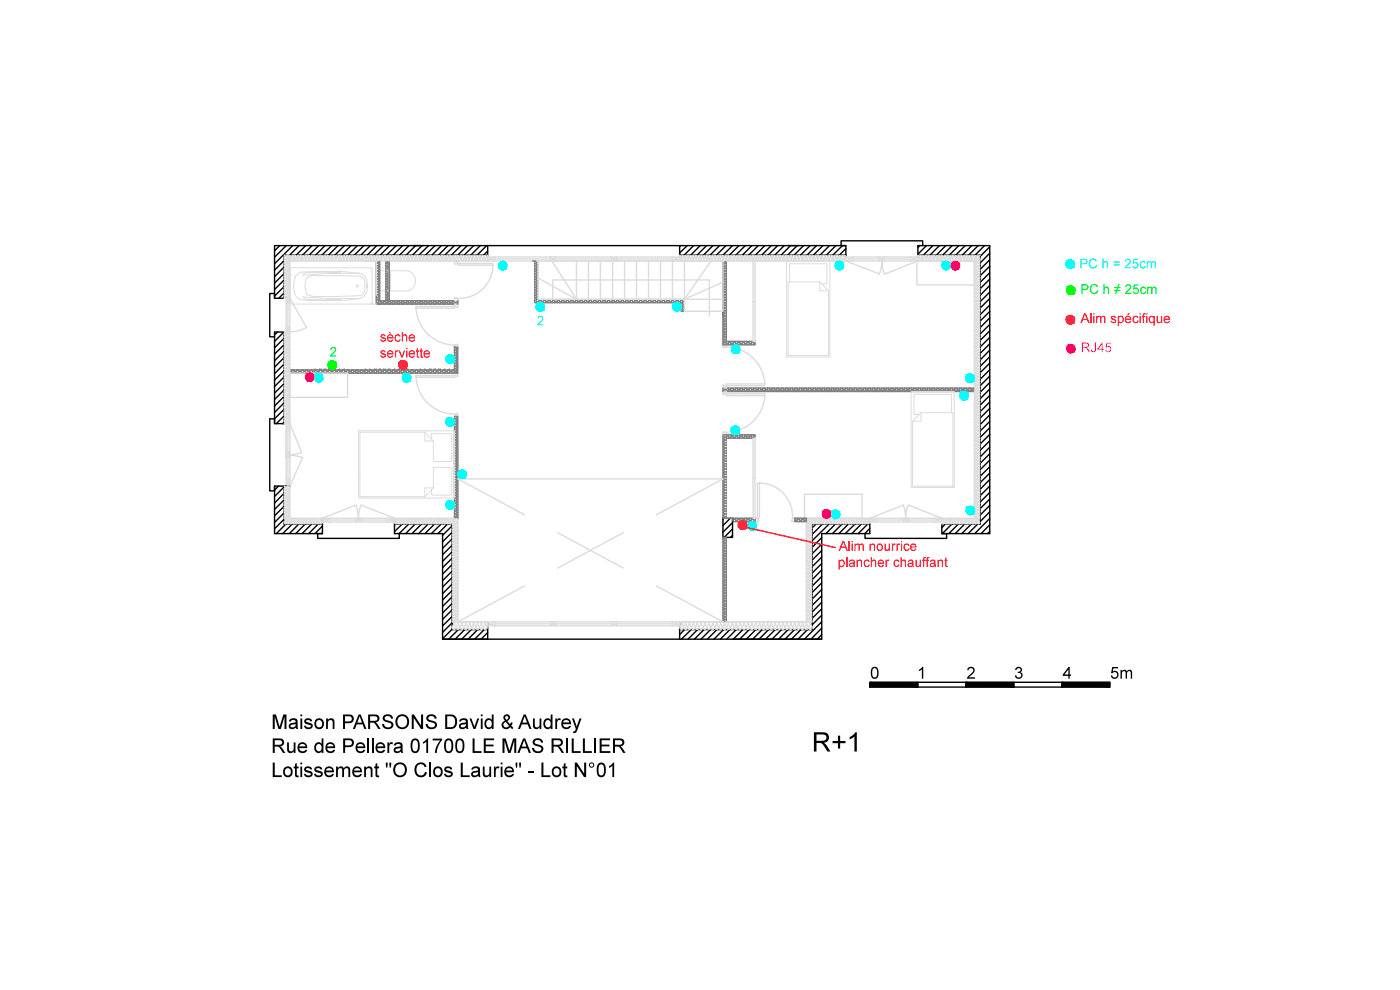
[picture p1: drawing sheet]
<svg xmlns="http://www.w3.org/2000/svg" width="297mm" height="210mm" viewBox="0 0 297 210" stroke-linecap="round" stroke-linejoin="round" font-family="sans-serif">
<g fill="none" stroke="#000" stroke-width=".3">
<path d="M59.3 52.1l-1.1 1.1M60.3 55.3l-2.1 2M60.3 56.6l-2.1 2.1M60.3 58l-2.1 2.1M60.3 59.4l-2.1 2M60.7 52.1l-2.5 2.5M62.1 52.1l-3.9 3.9M63.5 52.1l-2.1 2M64.8 52.1l-2 2M66.2 52.1l-2 2M67.6 52.1l-2 2M69 52.1l-2.1 2"/>
<path d="M70.4 52.1l-2.1 2M71.7 52.1l-2 2M73.1 52.1l-2.1 2M74.5 52.1l-2.1 2M75.8 52.1l-2 2M77.2 52.1l-2.1 2M78.6 52.1l-2.1 2M79.9 52.1l-2 2M81.3 52.1l-2 2M82.7 52.1l-2.1 2M84.1 52.1l-2.1 2M85.4 52.1l-2 2"/>
<path d="M86.8 52.1l-2.1 2M88.2 52.1l-2.1 2M89.5 52.1l-2 2M90.9 52.1l-2 2M92.3 52.1l-2.1 2M93.6 52.1l-2 2M95 52.1l-2 2M96.4 52.1l-2 2M97.8 52.1l-2 2M99.1 52.1l-2 2M100.5 52.1l-2 2M101.9 52.1l-2 2"/>
<path d="M103.2 52.1l-2 2M103.5 52.1v2h-43.2v9.2h-2.1M103.5 53.2l-.9 .9M144.2 52.1v2h35.2M144.4 52.1l-.2 .2M145.8 52.1l-1.6 1.6M147.1 52.1l-2 2M148.5 52.1l-2 2M149.9 52.1l-2 2M151.2 52.1l-2 2M152.6 52.1l-2 2M153.4 55.4v11.6"/>
<path d="M154 52.1l-2 2M155.4 52.1l-2 2M156.8 52.1l-2.1 2M158.1 52.1l-2 2M159.5 52.1l-2 2M160.9 52.1l-2.1 2M162.3 52.1l-2.1 2M163.6 52.1l-2 2M165 52.1l-2.1 2M166.4 52.1l-2.1 2M167.7 52.1l-2 2M169.1 52.1l-2 2"/>
<path d="M170.5 52.1l-2.1 2M171.9 52.1l-2.1 2M173.2 52.1l-2 2M174.6 52.1l-2.1 2M176 52.1l-2.1 2M177.3 52.1l-2 2M178.7 52.1l-2.1 2M179.4 52.7l-1.4 1.4M179.4 52.1h-121.2v11.2M194.7 52.1h15.3v61.1h-10.2v-2h8.1v-57.1h-13.2zM195.1 52.1l-.4 .4M195.7 52.1v-1h-17.3v1h1v2.1"/>
<path d="M196.5 52.1l-1.8 1.8M197.9 52.1l-2 2M199.3 52.1l-2 2M200.7 52.1l-2.1 2M202 52.1l-2 2M203.4 52.1l-2 2M204.8 52.1l-2.1 2M206.2 52.1l-2.1 2M207.5 52.1l-2 2M208.9 52.1l-2.1 2M210 52.4l-2.1 2M210 53.7l-2.1 2.1"/>
<path d="M210 55.1l-2.1 2M210 56.5l-2.1 2M210 57.9l-2.1 2M210 59.2l-2.1 2M58.2 63.3v-1h-1v9.1h1M58.9 70.4l-.7 .6M60.2 70.4l-2 2M60.3 73.9h.1M60.3 60.8l-2.1 2M60.3 62.1l-1.2 1.2M60.3 71.7l-2.1 2.1M60.3 73.1l-2.1 2"/>
<path d="M60.3 74.5l-2.1 2M60.3 75.8l-2.1 2.1M60.3 77.2l-2.1 2.1M60.3 78.6l-2.1 2M60.3 80l-2.1 2M210 60.6l-2.1 2M210 62l-2.1 2M210 63.3l-2.1 2.1M210 64.7l-2.1 2M210 66.1l-2.1 2M210 67.4l-2.1 2.1M210 68.8l-2.1 2.1"/>
<path d="M210 70.2l-2.1 2M210 71.6l-2.1 2M210 72.9l-2.1 2.1M210 74.3l-2.1 2.1M210 75.7l-2.1 2M210 77l-2.1 2.1M210 78.4l-2.1 2.1M210 79.8l-2.1 2M58.2 89.9v-19.5h2.1v19.5h-2.1v-1.1h-1v15.3h1v-1M60.3 81.4l-2.1 2M60.3 82.7l-2.1 2M60.3 84.1l-2.1 2"/>
<path d="M60.3 85.5l-2.1 2M60.3 86.8l-2.1 2M60.3 88.2l-1.7 1.7M60.3 89.6l-.3 .3M210 81.1l-2.1 2.1M210 82.5l-2.1 2.1M210 83.9l-2.1 2M210 85.3l-2.1 2M210 86.6l-2.1 2.1M210 88l-2.1 2.1M210 89.4l-2.1 2M210 90.8l-2.1 2"/>
<path d="M210 92.1l-2.1 2.1M210 93.5l-2.1 2M210 94.9l-2.1 2M210 96.3l-2.1 2M210 97.6l-2.1 2M210 99l-2.1 2M58.2 103.1h3.3M58.2 103.1v10.1h10.2M59.1 103.1l-.9 .9M60.3 103.3l-2.1 2M60.3 104.6l-2.1 2.1M60.3 106l-2.1 2.1"/>
<path d="M60.3 107.4l-2.1 2M60.3 108.8l-2.1 2M60.3 110.1l-2.1 2.1M60.3 103.1v8.1h8.1M60.7 111.2l-2.1 2M62 111.2l-2 2M63.4 111.2l-2 2M64.8 111.2l-2.1 2M66.1 111.2l-2 2M67.5 111.2l-2 2M68.4 113.2h-1v1h17.3v-1M68.4 111.6l-1.6 1.6"/>
<path d="M68.4 113l-.2 .2M68.4 109.9v3.3M83.7 109.9v3.3h10.2v22.4h80.4v-22.4h10.2v-2h-12.2v22.3h-28.1M83.7 111.2h12.2v22.3h7.6M84 111.2l-.3 .2M85.3 111.2l-1.6 1.6M86.7 111.2l-2 2M88.1 111.2l-2 2M89.4 111.2l-2 2M90.8 111.2l-2 2M92.2 111.2l-2 2M93.6 111.2l-2.1 2"/>
<path d="M94.9 111.2l-2 2M95.9 111.5l-2 2.1M95.9 112.9l-2 2M95.9 114.3l-2 2M95.9 115.6l-2 2.1M95.9 117l-2 2.1M95.9 118.4l-2 2M95.9 119.7l-2 2.1M153.4 109.9v4.1h2v-4.1M153.6 109.9l-.2 .2M154.9 109.9l-1.5 1.6M155.4 110.9l-2 2"/>
<path d="M155.4 112.2l-1.8 1.8M155.4 113.6l-.4 .4M173.1 111.2l-.8 .8M174.3 114l-2 2.1M174.3 115.4l-2 2.1M174.3 116.8l-2 2M174.3 118.2l-2 2M174.3 119.5l-2 2.1M174.5 111.2l-2.2 2.2M175.9 111.2l-3.6 3.5M177.2 111.2l-2 2M178.6 111.2l-2 2"/>
<path d="M180 111.2l-2 2M181.4 111.2l-2.1 2M182.7 111.2l-2 2M183.5 113.2v1h17.3v-1h-1M184.1 111.2l-2 2M184.5 112.1l-1 1.1M200.6 111.2l-.8 .7M202 111.2l-2.1 2M203.3 111.2l-2 2M204.7 111.2l-2.1 2M206.1 111.2l-2.1 2M207.4 111.2l-2 2"/>
<path d="M210 100.4l-2.1 2M210 101.7l-2.1 2.1M210 103.1l-2.1 2M210 104.5l-2.1 2M210 105.9l-2.1 2M210 107.2l-2.1 2M210 108.6l-2.1 2M210 110l-3.2 3.2M210 111.3l-1.9 1.9M210 112.7l-.5 .5M95.9 121.1l-2 2.1M95.9 122.5l-2 2"/>
<path d="M95.9 123.9l-2 2M95.9 125.3l-2 2M95.9 126.6l-2 2M95.9 128l-2 2M95.9 129.4l-2 2M95.9 130.8l-2 2M95.9 132.1l-2 2M95.9 133.5l-2 2M97.2 133.5l-2 2.1M98.6 133.5l-2 2.1M100 133.5l-2 2.1M101.3 133.5l-2 2.1"/>
<path d="M102.7 133.5l-2 2.1M103.5 131.9v3.7h-9.6M103.5 134.2l-1.4 1.4M103.5 135.5l-.1 .1M144.2 132.1v3.5M145.2 133.5l-1 1.1M146.6 133.5l-2 2.1M148 133.5l-2 2.1M149.3 133.5l-2 2.1M150.7 133.5l-2 2.1M152.1 133.5l-2 2.1M153.5 133.5l-2 2.1"/>
<path d="M154.8 133.5l-2 2.1M155.4 135.6h18.9M156.2 133.5l-2 2.1M157.6 133.5l-2 2.1M159 133.5l-2.1 2.1M160.4 133.5l-2.1 2.1M161.7 133.5l-2 2.1M163.1 133.5l-2.1 2.1M164.5 133.5l-2.1 2.1M165.8 133.5l-2 2.1M167.2 133.5l-2 2.1M168.6 133.5l-2.1 2.1"/>
<path d="M169.9 133.5l-2 2.1M171.3 133.5l-2 2.1M174.3 120.9l-2 2.1M174.3 122.3l-2 2M174.3 123.6l-2 2.1M174.3 125l-2 2.1M174.3 126.4l-2 2M174.3 127.7l-2 2.1M174.3 129.1l-2 2.1M174.3 130.5l-2 2M174.3 131.9l-3.7 3.7M174.3 133.3l-2.3 2.3"/>
<path d="M174.3 134.6l-.9 1"/>
</g>
<g fill="none" stroke="#dcdcdc" stroke-width=".3">
<path d="M96.4 55.4h.7v.5l-.7 .1zM97.1 55.9h7.5v.3h-7.5zM103.5 54.5h1.5v.9h-1.5zM103.5 54.5l1.5 .9h11.8v-.9h-11.8l-1.5 .9M103.5 55.4h-42v7.9M103.5 54.1v1.3M104.6 56.2a7 7 0 0 1-7.5 7.1M105 54.9h11.8M116.8 54.5h1.1v.9h-1.1l1.1-.9h11.8v.9h-11.8zM117.9 54.9h11.8M129.7 54.5h1.1v.9h-1.1l1.1-.9h11.9v.9h-11.9zM130.8 54.9h11.9"/>
<path d="M144.2 54.5l-1.5 .9h1.5v-.9h-1.5l1.5 .9M144.2 54.1v1.3h35.2M179.4 54.5h1.6v.9h-1.6zM179.4 54.5l1.6 .9h12.2l1.5-.9M179.4 55.4l7.2 2.7M179.4 54.1v1.3M181 54.9h5.5M186.5 54.5v.9l1.1-.9v.9zM187.1 55.3l-.1 1.4-.5 1.4M187.1 55.4l.1 1.4 .4 1.3 7.1-2.7M187.6 54.5h-6.6l-1.6 .9M187.6 54.9h5.6"/>
<path d="M187.6 54.5h5.6l1.5 .9M194.5 55.4h12.2v5h-12.2zM194.7 54.1v1.3h-1.5v-.9h1.5v.9M194.7 55.4h12M206.7 55.4v54.5h-6.9M60.3 70.4h1.2v19.5h-1.2M60.3 63.3h1.2M60.7 69.4h.8v1h-.8zM61.1 64.3v5.1M61.5 63.3v1h-.8v-1l.8 1v5.1l-.8 1M61.5 63.3l3.5 6.2-1.7 .7-1.8 .2M61.5 63.3l-.8 1v5.1l.8 1"/>
<path d="M88.2 65h8.2v.4h-8.2zM88.2 79.7h8.2v.3h-8.2zM88.3 65.4a8.2 8.2 0 0 0 8.1 7.8M96.4 64.5h.7v.6l-.7-.1zM96.4 73.2l.7-.1v.6h-.7zM96.4 79.2h.7v.6l-.7-.1zM96.4 63.1l.7 .2v.5h-.7zM153.4 73.1h.7v.5l-.7 .2zM154.1 73.6a8.2 8.2 0 0 1 8.1 7.8M60.7 91.4v5.7h.8v-1.2h-.8l.8 1.2M60.7 91.4v10.2l.8 1.5 2.7-6M61.1 91.4v4.5"/>
<path d="M61.1 97.1v4.5M61.5 96.5l2.7 .6M61.5 89.9v1.5h-.8v-1.5l.8 1.5v10.2l-.8 1.5v-1.5h.8v8.3h6.9M61.5 89.9l2.5 6.1-2.5 .5M61.5 89.9l-.8 1.5M61.5 95.9l-.8 1.2M88.3 80.1a8.2 8.2 0 0 0 8.1 7.7M96.4 87.9l.7-.2v.6h-.7zM153.4 83h.7v.5l-.7 .2zM153.4 91.6l.7 .1v.5h-.7zM153.4 81.7l.7 .1v.5h-.7zM154.1 83.5h8.2v.4h-8.2z"/>
<path d="M154.1 81.4h8.2v.4h-8.2zM162.2 83.9a8.2 8.2 0 0 1-8.1 7.8M68.4 109.9h1.6v.8h-1.6zM68.4 110.7l1.6-.8h12.2l1.5 .8M68.4 109.9l1.6 .8h5.5M70 110.3h5.5M75.5 107.1l.4 1.4 .1 1.4M75.5 109.9v.8l1.1-.8v.8zM75.5 107.1l-7.1 2.8M76.1 109.9l.1-1.4 .4-1.4 7.1 2.8M76.6 110.3h5.6M82.2 109.9h1.5v.8h-1.5z"/>
<path d="M83.7 109.9l-1.5 .8h-6.7M83.7 109.9h13.4v22M111.3 109.2l-14.2-7.6h56.3l-14.2 7.6M118.3 113l13.9 7.5M132.2 113l-13.9 7.5M160.2 109.9h.5l.2 .7h-.7zM160.7 102.5h.4v7.4h-.4zM161.1 102.5a7 7 0 0 1 7 7.4M168.1 109.9h.5v.7h-.6zM184.5 109.9h-13.4v22h-26.9l-1.5 .8h1.5v-.8h-1.5l1.5 .8M184.5 109.9h1.5v.8h-1.5zM184.5 109.9l7.1-2.8 .4 1.4 .1 1.4"/>
<path d="M184.5 110.7l1.5-.8h12.3l1.5 .8M184.5 109.9l1.5 .8h5.6M184.5 109.9v1.3M186 110.3h5.6M191.6 109.9v.8l1.1-.8v.8zM192.2 109.9v-1.4l.5-1.4 7.1 2.8M192.7 110.3h5.6M198.3 109.9h1.5v.8h-1.5zM199.8 109.9l-1.5 .8h-6.7M199.8 109.9v1.3M97.1 131.9h6.4M103.5 131.9h1.5v.8h-1.5z"/>
<path d="M103.5 131.9l1.5 .8h11.8v-.8h-11.8l-1.5 .8M105 132.3h11.8M111.3 124.3l-14.2 7.6M116.8 131.9h1.1v.8h-1.1l1.1-.8h11.8v.8h-11.8zM117.9 132.3h11.8M129.7 131.9h1.1v.8h-1.1l1.1-.8h11.9v.8h-11.9zM130.8 132.3h11.9M139.2 124.3l14.2 7.6"/>
</g>
<g fill="none" stroke="#808080" stroke-width=".3">
<path d="M79.8 59.5l.2 .2M79.8 59l.2 .2M79.8 58.4l.2 .2M79.8 57.9l.2 .2M79.8 57.3l.2 .2M79.8 56.7l.2 .2M79.8 56.2l.2 .2M79.8 55.6l.2 .2M79.9 55.4h-.1M80 55.8h.3M80 56.4h.3M80 56.9h.3"/>
<path d="M80 57.5h.3M80 58.1h.3M80 58.6h.3M80 59.2h.3M80 59.7h.3M80 55.8l-.2 .2M80 56.4l-.2 .2M80 56.9l-.2 .2M80 57.5l-.2 .2M80 58.1l-.2 .2M80 58.6l-.2 .2M80 59.2l-.2 .2"/>
<path d="M80 59.7l-.2 .2M80.3 59.7l.1 .3M80.3 59.2l.1 .3M80.3 58.6l.1 .3M80.3 58.1l.1 .2M80.3 57.5l.1 .3M80.3 56.9l.1 .3M80.3 56.4l.1 .3M80.3 55.8l.1 .3M80.3 55.4l.1 .1M80.4 55.5h.2M80.4 56.1h.2"/>
<path d="M80.4 56.7h.2M80.4 57.2h.2M80.4 57.8h.2M80.4 58.3h.2M80.4 58.9h.2M80.4 59.5h.2M80.4 55.5l-.1 .3M80.4 56.1l-.1 .3M80.4 56.7l-.1 .2M80.4 57.2l-.1 .3M80.4 57.8l-.1 .3M80.4 58.3l-.1 .3"/>
<path d="M80.4 58.9l-.1 .3M80.4 59.5l-.1 .2M81.9 55.4h.7v8.4h-.7zM81.9 59.7h.1M81.9 59.1v.1M81.9 58.6h.1M81.9 58v.1M81.9 56.9h.1M81.9 56.3v.1M81.9 55.8h.1M81.9 55.8h.3M81.9 56.4h.3"/>
<path d="M81.9 56.9h.3M81.9 58.1h.3M81.9 58.6h.3M81.9 59.2h.3M81.9 59.7h.3M81.9 55.8v.1M81.9 56.4h.1M81.9 56.9v.1M81.9 58.1h.1M81.9 58.6v.1M81.9 59.2h.1M81.9 59.7v.1"/>
<path d="M82.2 57.5h-.3M82.2 59.7l.2 .3M82.2 59.2l.2 .3M82.2 58.6l.2 .3M82.2 58.1l.2 .2M82.2 57.5l.2 .3M82.2 56.9l.2 .3M82.2 56.4l.2 .3M82.2 55.8l.2 .3M82.2 55.4l.2 .1M82.4 57.2l-.2 .3M82.4 55.5h.2"/>
<path d="M82.4 56.1h.2M82.4 56.7h.2M82.4 57.2h.2M82.4 57.8h.2M82.4 58.3h.2M82.4 58.9h.2M82.4 59.5h.2M82.4 55.5l-.2 .3M82.4 56.1l-.2 .3M82.4 56.7l-.2 .2M82.4 57.8l-.2 .3M82.4 58.3l-.2 .3"/>
<path d="M82.4 58.9l-.2 .3M82.4 59.5l-.2 .2M96.4 55.4h.7M112.9 55.4h.8M113.4 55.4v8.8h31.1v1.8h.7M113.4 55.9h.3M113.4 56.5h.3M113.4 57h.3M113.4 57.6h.3M113.4 58.1h.3M113.4 58.7h.3M113.4 59.3h.3"/>
<path d="M113.4 59.8h.3M113.7 59.8l.2 .3M113.7 59.3l.2 .3M113.7 58.1l.2 .3M113.7 57.6l.2 .3M113.7 57l.2 .3M113.7 58.7l.2 .3M113.7 56.5l.2 .2M113.7 55.9l.2 .3M113.7 55.4l.2 .2M113.9 56.7h.3M113.9 55.6h.3"/>
<path d="M113.9 56.2h.3M113.9 57.3h.3M113.9 57.9h.3M113.9 58.4h.3M113.9 59h.3M113.9 59.6h.3M113.9 55.6l-.2 .3M113.9 56.2l-.2 .3M113.9 56.7l-.2 .3M113.9 57.3l-.2 .3M113.9 57.9l-.2 .2M113.9 58.4l-.2 .3"/>
<path d="M113.9 59l-.2 .3M113.9 59.6l-.2 .2M153.4 55.4h.7v17.7h-.7zM153.4 55.5h.1M153.4 56.1h.1M153.4 56.7h.1M153.4 57.2h.1M153.4 57.8h.1M153.4 58.3h.1M153.4 58.9h.1M153.4 59.5h.1M153.5 59.5l.2 .2"/>
<path d="M153.5 58.9l.2 .3M153.5 58.3l.2 .3M153.5 57.8l.2 .3M153.5 57.2l.2 .3M153.5 56.7l.2 .2M153.5 56.1l.2 .3M153.5 55.5l.2 .3M153.6 55.4l-.1 .1M153.7 55.8h.3M153.7 56.4h.3M153.7 56.9h.3M153.7 57.5h.3"/>
<path d="M153.7 58.1h.3M153.7 58.6h.3M153.7 59.2h.3M153.7 59.7h.3M153.7 55.8l-.2 .3M153.7 56.4l-.2 .3M153.7 56.9l-.2 .3M153.7 57.5l-.2 .3M153.7 58.1l-.2 .2M153.7 58.6l-.2 .3M153.7 59.2l-.2 .3M153.7 59.7l-.2 .3"/>
<path d="M154 59.7l.1 .1M154 59.2l.1 .1M154 58.6l.1 .1M154 58.1l.1 .1M154 57.5l.1 .1M154 56.9l.1 .2M154 56.4l.1 .1M154 55.8l.1 .2M154 55.4h.1M154.1 55.7l-.1 .1M154.1 56.2l-.1 .2M154.1 56.8l-.1 .1"/>
<path d="M154.1 57.3l-.1 .2M154.1 57.9l-.1 .2M154.1 58.5l-.1 .1M154.1 59l-.1 .2M154.1 59.6l-.1 .1M61.5 78.5h34.9v.7h-34.9zM61.5 78.8h.3M61.5 78.7v.1M61.8 78.8l.2 .3M62 78.5h.3M62 79.1l-.1 .1M62 79.1h.3"/>
<path d="M62 78.5l-.2 .3M62.3 79.1l.1 .1M62.3 78.5l.2 .3M62.5 78.8h.3M62.5 78.8l-.2 .3M62.8 78.8l.2 .3M62.9 78.5h.4M63 79.1h.3M63 78.5l-.2 .3M63 79.1l-.1 .1M63.3 79.1l.1 .1M63.3 78.5l.2 .3"/>
<path d="M63.5 78.8h.3M63.5 78.8l-.2 .3M63.8 78.8l.2 .3M63.9 78.5h.4l.1 .3M64 79.1h.3M64 78.5l-.2 .3M64 79.1l-.1 .1M64.3 79.1v.1M64.4 78.8h.4M64.4 78.8l-.1 .3M64.8 78.8l.1 .3M64.9 79.1h.3"/>
<path d="M64.9 79.1l-.1 .1M65.2 79.1l.1 .1M65.2 78.5l.2 .3M65.3 78.5h-.4l-.1 .3M65.4 78.8h.3M65.4 78.8l-.2 .3M65.7 78.8l.2 .3M65.9 78.5h.3M65.9 79.1l-.1 .1M65.9 79.1h.3M65.9 78.5l-.2 .3M66.2 79.1l.1 .1"/>
<path d="M66.2 78.5l.2 .3M66.4 78.8h.3M66.4 78.8l-.2 .3M66.7 78.8l.1 .3M66.8 78.5h.1M66.8 78.5h.4l.1 .3M66.8 79.1h.4M66.8 78.5l-.1 .3M66.8 79.1v.1M67.2 79.1l.1 .1M67.3 78.8h.4M67.3 78.8l-.1 .3"/>
<path d="M67.7 78.8l.1 .3M67.8 78.5h.1M67.8 78.5h.3M67.8 79.1h.3M67.8 78.5l-.1 .3M67.8 79.1v.1M68.1 78.5h.1M68.1 79.1l.1 .1M68.1 78.5l.2 .3M68.3 78.8h.3M68.3 78.8l-.2 .3M68.6 78.8l.2 .3"/>
<path d="M68.8 78.5h.1M68.8 78.5h.3M68.8 79.1h.3M68.8 78.5l-.2 .3M68.8 79.1l-.1 .1M69.1 78.5h.1M69.1 79.1l.1 .1M69.1 78.5l.2 .3M69.3 78.8h.3M69.3 78.8l-.2 .3M69.6 78.8l.2 .3M69.8 78.5h.1"/>
<path d="M69.8 78.5h.3M69.8 79.1h.3M69.8 78.5l-.2 .3M69.8 79.1l-.1 .1M70.1 78.5h.1M70.1 79.1v.1M70.1 78.5l.2 .3M70.3 78.8h.3M70.3 78.8l-.2 .3M70.6 78.8l.1 .3M70.7 78.5h.1M70.7 78.5h.4"/>
<path d="M70.7 79.1h.4M70.7 78.5l-.1 .3M70.7 79.1v.1M71.1 78.5h.1M71.1 79.1v.1M71.1 78.5l.1 .3M71.2 78.8h.3M71.2 78.8l-.1 .3M71.5 78.8l.2 .3M71.7 78.5h.3M71.7 79.1h.3M71.7 78.5l-.2 .3"/>
<path d="M71.7 79.1l-.1 .1M72 78.5h.1M72 79.1l.1 .1M72 78.5l.2 .3M72.2 78.8h.3M72.2 78.8l-.2 .3M72.5 78.8l.2 .3M72.7 79.1h.3M72.7 79.1l-.1 .1M73 78.5h.1M73 78.5h-.4l-.1 .3M73 79.1l.1 .1"/>
<path d="M73 78.5l.1 .3M73.1 78.8h.4M73.1 78.8l-.1 .3M73.5 78.8l.2 .3M73.6 78.5h.4M73.7 79.1h.2M73.7 78.5l-.2 .3M73.7 79.1l-.1 .1M73.9 79.1l.1 .1M73.9 78.5l.2 .3M74.1 78.8h.4M74.1 78.8l-.2 .3"/>
<path d="M74.5 78.8l.1 .3M74.6 78.5h.4l.1 .3M74.6 79.1h.3M74.6 78.5l-.1 .3M74.6 79.1l-.1 .1M74.9 79.1l.1 .1M75.1 78.8h.3M75.1 78.8l-.2 .3M75.4 78.8l.2 .3M75.6 79.1h.3M75.6 79.1l-.1 .1M75.9 79.1l.1 .1"/>
<path d="M75.9 78.5l.2 .3M75.9 78.5h-.3l-.2 .3M76.1 78.8h.3M76.1 78.8l-.2 .3M76.4 78.8l.2 .3M76.5 78.5h.4M76.6 79.1h.3M76.6 78.5l-.2 .3M76.6 79.1l-.1 .1M76.9 79.1l.1 .1M76.9 78.5l.1 .3M77 78.8h.4"/>
<path d="M77 78.8l-.1 .3M77.4 78.8l.1 .3M77.5 78.5h.1M77.5 78.5h.4M77.5 79.1h.3M77.5 78.5l-.1 .3M77.5 79.1v.1M77.8 79.1l.1 .1M77.8 78.5l.2 .3M78 78.8h.4M78 78.8l-.2 .3M78.4 78.8l.1 .3"/>
<path d="M78.5 78.5h.1M78.5 78.5h.4M78.5 79.1h.3M78.5 78.5l-.1 .3M78.5 79.1l-.1 .1M78.8 79.1l.1 .1M78.8 78.5l.2 .3M79 78.8h.3M79 78.8l-.2 .3M79.3 78.8l.2 .3M79.5 78.5h.1M79.5 78.5h.3"/>
<path d="M79.5 79.1h.3M79.5 78.5l-.2 .3M79.5 79.1l-.1 .1M79.8 78.5h.1M79.8 79.1v.1M79.8 78.5l.2 .3M79.8 64.5h17.3v-.7h-16.5v-8.4h-.8v9.1h.8M79.8 64l.2 .2M79.8 63.4l.2 .3M79.8 62.9l.2 .2M79.8 62.3l.2 .2M79.8 61.8l.2 .2"/>
<path d="M79.8 61.2l.2 .2M79.8 60.7l.2 .2M79.8 60.1l.2 .2M80 60.3h.3M80 60.9h.3M80 61.4h.3M80 62h.3M80 62.5h.3M80 63.1h.3M80 63.7h.3M80 64.2h.3M80 60.3l-.2 .2"/>
<path d="M80 60.9l-.2 .2M80 61.4l-.2 .2M80 62l-.2 .2M80 62.5l-.2 .2M80 63.1l-.2 .2M80 63.7l-.2 .2M80 64.2l-.2 .2M80 78.8h.3M80 78.8l-.2 .3M80.3 64.2l.1 .3M80.3 63.7l.1 .3M80.3 63.1l.1 .3"/>
<path d="M80.3 62.5l.1 .3M80.3 62l.1 .3M80.3 61.4l.1 .3M80.3 60.9l.1 .2M80.3 60.3l.1 .3M80.3 78.8l.1 .3M80.4 64.5h.1M80.4 78.5h.1M80.4 60h.2M80.4 60.6h.2M80.4 61.1h.2M80.4 61.7h.2"/>
<path d="M80.4 62.3h.2M80.4 62.8h.2M80.4 63.4h.2M80.4 64h.4M80.4 60l-.1 .3M80.4 60.6l-.1 .3M80.4 61.1l-.1 .3M80.4 61.7l-.1 .3M80.4 62.3l-.1 .2M80.4 62.8l-.1 .3M80.4 63.4l-.1 .3M80.4 64l-.1 .2"/>
<path d="M80.4 78.5h.4M80.4 79.1h.4M80.4 78.5l-.1 .3M80.4 79.1v.1M80.8 64.5h.1M80.8 78.5h.1M80.8 64l.1 .2M80.8 79.1v.1M80.8 78.5l.1 .3M80.8 63.8v.2M80.9 64.2h.3M80.9 64.2l-.1 .3"/>
<path d="M80.9 78.8h.3M80.9 78.8l-.1 .3M81.2 64.2l.2 .3M81.2 78.8l.2 .3M81.3 63.8l.1 .2M81.4 64.5h.1M81.4 78.5h.1M81.4 64h.3M81.4 64l-.2 .2M81.4 78.5h.3M81.4 79.1h.3M81.4 78.5l-.2 .3"/>
<path d="M81.4 79.1v.1M81.7 64.5h.1M81.7 78.5h.1M81.7 64l.2 .2M81.7 79.1l.1 .1M81.7 78.5l.2 .3M81.8 63.8l-.1 .2M81.9 63.6l.3 .1M81.9 63.1h.1M81.9 61.9v.1M81.9 61.4h.1M81.9 60.8v.1"/>
<path d="M81.9 60.3h.1M81.9 60.3h.3M81.9 60.9h.3M81.9 61.4h.3M81.9 62h.3M81.9 63.1h.3M81.9 60.3v.1M81.9 60.9h.1M81.9 61.4v.1M81.9 62h.1M81.9 63.7h.1M81.9 64.2l-.2 .3"/>
<path d="M81.9 64.2h.3M81.9 78.8h.3M81.9 78.8l-.2 .3M82.2 62.5l-.3 .1M82.2 63.7l.2 .3M82.2 63.1l.2 .3M82.2 62.5l.2 .3M82.2 62l.2 .3M82.2 61.4l.2 .3M82.2 60.9l.2 .2M82.2 60.3l.2 .3M82.2 64.2l.2 .3"/>
<path d="M82.2 78.8l.2 .3M82.4 64.5h.1M82.4 78.5h.1M82.4 60h.2M82.4 60.6h.2M82.4 61.1h.2M82.4 61.7h.2M82.4 62.3h.2M82.4 62.8h.2M82.4 63.4h.2M82.4 60l-.2 .3M82.4 60.6l-.2 .3"/>
<path d="M82.4 61.1l-.2 .3M82.4 61.7l-.2 .3M82.4 62.3l-.2 .2M82.4 62.8l-.2 .3M82.4 63.4l-.2 .3M82.4 64h.3M82.4 64l-.2 .2M82.4 78.5h.3M82.4 79.1h.3M82.4 78.5l-.2 .3M82.4 79.1l-.1 .1M82.7 64.5h.1"/>
<path d="M82.7 78.5h.1M82.7 64l.2 .2M82.7 79.1l.1 .1M82.7 78.5l.2 .3M82.8 63.8l-.1 .2M82.9 64.2h.3M82.9 64.2l-.2 .3M82.9 78.8h.3M82.9 78.8l-.2 .3M83.2 64.2l.1 .3M83.2 78.8l.1 .3M83.3 63.8v.2"/>
<path d="M83.3 78.5h.4M83.3 64.5h.1M83.3 64h.4M83.3 64l-.1 .2M83.3 79.1h.4M83.3 78.5l-.1 .3M83.3 79.1v.1M83.7 64.5h.1M83.7 78.5h.1M83.7 64l.1 .2M83.7 79.1v.1M83.7 78.5l.1 .3"/>
<path d="M83.8 63.8l-.1 .2M83.8 64.2h.4M83.8 64.2l-.1 .3M83.8 78.8h.4M83.8 78.8l-.1 .3M84.2 64.2l.1 .3M84.2 78.8l.1 .3M84.2 63.8l.1 .2M84.3 78.5h.4M84.3 64.5h.1M84.3 64h.4M84.3 64l-.1 .2"/>
<path d="M84.3 79.1h.4M84.3 78.5l-.1 .3M84.3 79.1l-.1 .1M84.7 64.5h.1M84.7 78.5h.1M84.7 64l.1 .2M84.7 79.1v.1M84.7 78.5l.1 .3M84.7 63.8v.2M84.8 64.2h.3M84.8 64.2l-.1 .3M84.8 78.8h.3"/>
<path d="M84.8 78.8l-.1 .3M85.1 64.2l.2 .3M85.1 78.8l.2 .3M85.2 63.8l.1 .2M85.3 78.5h.3M85.3 64.5h.1M85.3 64h.3M85.3 64l-.2 .2M85.3 79.1h.3M85.3 78.5l-.2 .3M85.3 79.1l-.1 .1M85.6 64l.2 .2"/>
<path d="M85.6 79.1l.1 .1M85.6 78.5l.2 .3M85.7 63.8l-.1 .2M85.8 64.2h.3M85.8 64.2l-.2 .3M85.8 78.8h.3M85.8 78.8l-.2 .3M86.1 64.2l.2 .3M86.1 78.8l.2 .3M86.2 63.8l.1 .2M86.2 78.5h.4M86.3 64.5h.1"/>
<path d="M86.3 64h.3M86.3 64l-.2 .2M86.3 79.1h.3M86.3 78.5l-.2 .3M86.3 79.1l-.1 .1M86.6 64.5h.1M86.6 64l.1 .2M86.6 79.1v.1M86.6 78.5l.1 .3M86.6 63.8v.2M86.7 64.2h.4M86.7 64.2l-.1 .3"/>
<path d="M86.7 78.8h.4M86.7 78.8l-.1 .3M87.1 64.2l.1 .3M87.1 78.8l.1 .3M87.2 63.8v.2M87.2 78.5h.4l.1 .3M87.2 64h.3M87.2 64l-.1 .2M87.2 79.1h.3M87.2 78.5l-.1 .3M87.2 79.1v.1M87.5 64.5h.1"/>
<path d="M87.5 64l.2 .2M87.5 79.1l.1 .1M87.6 63.8l-.1 .2M87.7 64.2h.3M87.7 64.2l-.2 .3M87.7 78.8h.3M87.7 78.8l-.2 .3M88 64.2l.2 .3M88 78.8l.2 .3M88.1 63.8l.1 .2M88.2 64h.3M88.2 64l-.2 .2"/>
<path d="M88.2 79.1h.3M88.2 79.1l-.1 .1M88.5 64.5h.1M88.5 64l.2 .2M88.5 79.1l.1 .1M88.5 78.5l.2 .3M88.6 78.5h-.4l-.2 .3M88.6 63.8l-.1 .2M88.7 64.2h.3M88.7 64.2l-.2 .3M88.7 78.8h.3M88.7 78.8l-.2 .3"/>
<path d="M89 64.2l.1 .3M89 78.8l.1 .3M89.1 63.8v.2M89.1 64.5h.1M89.1 78.5h.1M89.1 64h.4M89.1 64l-.1 .2M89.1 78.5h.4M89.1 79.1h.4M89.1 78.5l-.1 .3M89.1 79.1v.1M89.5 64.5h.1"/>
<path d="M89.5 64l.2 .2M89.5 79.1l.1 .1M89.5 78.5l.2 .3M89.6 63.8l-.1 .2M89.7 64.2h.3M89.7 64.2l-.2 .3M89.7 78.8h.3M89.7 78.8l-.2 .3M90 64.2l.1 .3M90 78.8l.1 .3M90 63.8l.1 .2M90.1 64.5h.1"/>
<path d="M90.1 78.5h.1M90.1 64h.4M90.1 64l-.1 .2M90.1 78.5h.4l.1 .3M90.1 79.1h.4M90.1 78.5l-.1 .3M90.1 79.1v.1M90.5 64.5h.1M90.5 64l.1 .2M90.5 79.1v.1M90.5 63.8v.2M90.6 64.2h.3"/>
<path d="M90.6 64.2l-.1 .3M90.6 78.8h.3M90.6 78.8l-.1 .3M90.9 64.2l.2 .3M90.9 78.8l.2 .3M91 63.8l.1 .2M91.1 64.5h.1M91.1 78.5h.1M91.1 64h.3M91.1 64l-.2 .2M91.1 78.5h.3M91.1 79.1h.3"/>
<path d="M91.1 78.5l-.2 .3M91.1 79.1v.1M91.4 64.5h.1M91.4 78.5h.1M91.4 64l.2 .2M91.4 79.1l.1 .1M91.4 78.5l.2 .3M91.5 63.8l-.1 .2M91.6 64.2h.3M91.6 64.2l-.2 .3M91.6 78.8h.3M91.6 78.8l-.2 .3"/>
<path d="M91.9 64.2l.2 .3M91.9 78.8l.2 .3M92 63.8l.1 .2M92.1 64.5h.1M92.1 78.5h.1M92.1 64h.3M92.1 64l-.2 .2M92.1 78.5h.3M92.1 79.1h.3M92.1 78.5l-.2 .3M92.1 79.1l-.1 .1M92.4 64.5h.1"/>
<path d="M92.4 78.5h.1M92.4 64l.2 .2M92.4 79.1v.1M92.4 78.5l.2 .3M92.5 63.8l-.1 .2M92.6 64.2h.3M92.6 64.2l-.2 .3M92.6 78.8h.3M92.6 78.8l-.2 .3M92.9 64.2l.1 .3M92.9 78.8l.1 .3M93 63.8v.2"/>
<path d="M93 64.5h.1M93 78.5h.1M93 64h.4M93 64l-.1 .2M93 78.5h.4M93 79.1h.4M93 78.5l-.1 .3M93 79.1v.1M93.4 64.5h.1M93.4 78.5h.1M93.4 64l.1 .2M93.4 79.1v.1"/>
<path d="M93.4 78.5l.1 .3M93.5 63.8l-.1 .2M93.5 64.2h.3M93.5 64.2l-.1 .3M93.5 78.8h.3M93.5 78.8l-.1 .3M93.8 64.2l.2 .3M93.8 78.8l.2 .3M93.9 63.8l.1 .2M94 78.5h.4M94 64.5h.1M94 64h.4"/>
<path d="M94 64l-.2 .2M94 79.1h.4M94 78.5l-.2 .3M94 79.1l-.1 .1M94.4 64.5h.1M94.4 78.5h.1M94.4 64l.1 .2M94.4 79.1v.1M94.4 78.5l.1 .3M94.4 63.8v.2M94.5 64.2h.3M94.5 64.2l-.1 .3"/>
<path d="M94.5 78.8h.3M94.5 78.8l-.1 .3M94.8 64.2l.2 .3M94.8 78.8l.2 .3M94.9 63.8l.1 .2M94.9 78.5h.4M95 64.5h.1M95 64h.3M95 64l-.2 .2M95 79.1h.3M95 78.5l-.2 .3M95 79.1l-.1 .1"/>
<path d="M95.3 64.5h.1M95.3 78.5h.1M95.3 64l.2 .2M95.3 79.1l.1 .1M95.3 78.5l.2 .3M95.4 63.8l-.1 .2M95.5 64.2h.3M95.5 64.2l-.2 .3M95.5 78.8h.3M95.5 78.8l-.2 .3M95.8 64.2l.2 .3M95.8 78.8l.2 .3"/>
<path d="M95.9 63.8l.1 .2M96 64.5h.1M96 64h.3M96 64l-.2 .2M96 79.1h.3M96 79.1l-.1 .1M96.3 64l.1 .2M96.3 79.1v.1M96.3 78.5l.1 .3M96.3 78.5h-.4l-.1 .3M96.3 63.8v.2M96.4 78.8h.1"/>
<path d="M96.4 77.1h.1M96.4 76.5h.1M96.4 76h.1M96.4 74.8h.1M96.4 74.3h.1M96.4 73.7h.1M96.4 75.4h.1M96.4 77.7h.1M96.4 78.2h.1M96.4 73.7h.7v5.5h-.7zM96.4 64.2h.4M96.4 64.2l-.1 .3"/>
<path d="M96.4 74.8v.1M96.4 76.5v.1M96.4 78.8l-.1 .3M96.4 78.8h.4M96.4 73.7h.4M96.4 74.3h.4M96.4 74.8h.4M96.4 75.4h.4M96.4 76h.4M96.4 76.5h.4M96.4 77.1h.4M96.4 77.7h.4"/>
<path d="M96.4 78.2h.4M96.8 77.7l.1 .2M96.8 64.2l.1 .3M96.8 78.8l.1 .3M96.8 78.2l.1 .3M96.8 77.1l.1 .3M96.8 76.5l.1 .3M96.8 76l.1 .3M96.8 75.4l.1 .3M96.8 74.8l.1 .3M96.8 74.3l.1 .3M96.8 73.7l.1 .3"/>
<path d="M96.8 73.7h.1M96.9 63.8v.2M96.9 64.5h.1M96.9 64h.2M96.9 64l-.1 .2M96.9 78.5h.2M96.9 79.1h.2M96.9 74h.2M96.9 74.6h.2M96.9 75.1h.2M96.9 75.7h.2M96.9 76.3h.2"/>
<path d="M96.9 76.8h.2M96.9 77.4h.2M96.9 77.9h.2M96.9 74l-.1 .3M96.9 74.6l-.1 .2M96.9 75.1l-.1 .3M96.9 75.7l-.1 .3M96.9 76.3l-.1 .2M96.9 76.8l-.1 .3M96.9 77.4l-.1 .3M96.9 77.9l-.1 .3M96.9 78.5l-.1 .3"/>
<path d="M96.9 79.1v.1M113.4 60.4h.3M113.4 60.9h.3M113.4 61.5h.3M113.4 62h.3M113.4 62.6h.3M113.4 63.2h.3M113.4 63.7h.3M113.7 60.4l.2 .3M113.7 63.7l.2 .3M113.7 63.2l.2 .2M113.7 62.6l.2 .3"/>
<path d="M113.7 62l.2 .3M113.7 61.5l.2 .3M113.7 60.9l.2 .3M113.9 61.8h.3M113.9 60.1h.3M113.9 60.7h.3M113.9 61.2h.3M113.9 62.3h.3M113.9 62.9h.3M113.9 63.4h.3M113.9 64h.3M113.9 60.1l-.2 .3"/>
<path d="M113.9 60.7l-.2 .2M113.9 61.2l-.2 .3M113.9 61.8l-.2 .2M113.9 62.3l-.2 .3M113.9 62.9l-.2 .3M113.9 63.4l-.2 .3M113.9 64l-.1 .2M114.2 64l.1 .2M114.3 63.5l.1 .2M114.4 63.7h.3M114.4 63.7l-.2 .3M114.7 63.7l.2 .3"/>
<path d="M114.8 63.5l-.1 .2M114.9 64h.3M114.9 64l-.1 .2M115.2 64l.1 .2M115.2 63.5l.2 .2M115.4 63.7h.3M115.4 63.7l-.2 .3M115.7 63.7l.2 .3M115.8 63.5l-.1 .2M115.9 64h.3M115.9 64l-.2 .2M116.2 64l.1 .2"/>
<path d="M116.2 63.5l.1 .2M116.3 63.7h.4M116.3 63.7l-.1 .3M116.7 63.7l.1 .3M116.8 63.5l-.1 .2M116.8 64h.3M116.8 64l-.1 .2M117.1 64l.2 .2M117.2 63.5l.1 .2M117.3 63.7h.3M117.3 63.7l-.2 .3M117.6 63.7l.2 .3"/>
<path d="M117.8 64h.3M117.8 63.5l-.2 .2M117.8 64l-.1 .2M118.1 64l.1 .2M118.1 63.5l.2 .2M118.3 63.7h.3M118.3 63.7l-.2 .3M118.6 63.7l.1 .3M118.7 64h.4M118.7 63.5l-.1 .2M118.7 64v.2M119.1 64l.1 .2"/>
<path d="M119.1 63.5l.1 .2M119.2 63.7h.3M119.2 63.7l-.1 .3M119.5 63.7l.2 .3M119.7 64h.3M119.7 63.5l-.2 .2M119.7 64l-.1 .2M120 64l.1 .2M120 63.5l.2 .2M120.2 63.7h.3M120.2 63.7l-.2 .3M120.5 63.7l.2 .3"/>
<path d="M120.7 64h.3M120.7 63.5l-.2 .2M120.7 64l-.1 .2M121 64l.1 .2M121 63.5l.2 .2M121.2 63.7h.3M121.2 63.7l-.2 .3M121.5 63.7l.2 .3M121.7 64h.3M121.7 63.5l-.2 .2M121.7 64l-.1 .2M122 64l.1 .2"/>
<path d="M122 63.5l.2 .2M122.2 63.7l-.2 .3M122.2 63.7h.3M122.5 63.7l.1 .3M122.6 64h.4M122.6 63.5l-.1 .2M122.6 64l-.1 .2M123 64l.1 .2M123 63.5l.1 .2M123.1 63.7h.3M123.1 63.7l-.1 .3M123.4 63.7l.2 .3"/>
<path d="M123.6 63.5l-.2 .2M123.6 64h.3M123.6 64l-.1 .2M123.9 64l.1 .2M123.9 63.5l.2 .2M124.1 63.7h.3M124.1 63.7l-.2 .3M124.4 63.7l.2 .3M124.5 63.5l-.1 .2M124.6 64h.3M124.6 64l-.1 .2M124.9 64l.1 .2"/>
<path d="M124.9 63.5l.1 .2M125 63.7h.4M125 63.7l-.1 .3M125.4 63.7l.2 .3M125.5 63.5l-.1 .2M125.6 64h.2M125.6 64l-.2 .2M125.8 64l.2 .2M125.9 63.5l.1 .2M126 63.7h.4M126 63.7l-.2 .3M126.4 63.7l.1 .3"/>
<path d="M126.5 63.5l-.1 .2M126.5 64h.3M126.5 64l-.1 .2M126.8 64l.2 .2M126.9 63.5l.1 .2M127 63.7l-.2 .3M127 63.7h.3M127.3 63.7l.2 .3M127.5 63.5l-.2 .2M127.5 64h.3M127.5 64l-.1 .2M127.8 64l.1 .2"/>
<path d="M127.8 63.5l.2 .2M128 63.7h.3M128 63.7l-.2 .3M128.3 63.7l.1 .3M128.4 64h.4M128.4 63.5l-.1 .2M128.4 64l-.1 .2M128.8 64l.1 .2M128.8 63.5l.1 .2M128.9 63.7h.4M128.9 63.7l-.1 .3M129.3 63.7l.1 .3"/>
<path d="M129.4 64h.3M129.4 63.5l-.1 .2M129.4 64l-.1 .2M129.7 64l.2 .2M129.8 63.5l.1 .2M129.9 63.7h.3M129.9 63.7l-.2 .3M130.2 63.7l.2 .3M130.4 64h.3M130.4 63.5l-.2 .2M130.4 64l-.1 .2M130.7 64l.1 .2"/>
<path d="M130.7 63.5l.2 .2M130.9 63.7h.3M130.9 63.7l-.2 .3M131.2 63.7l.2 .3M131.4 64h.3M131.4 63.5l-.2 .2M131.4 64l-.1 .2M131.7 64l.1 .2M131.7 63.5l.2 .2M131.9 63.7h.3M131.9 63.7l-.2 .3M132.2 63.7l.1 .3"/>
<path d="M132.3 64h.4M132.3 63.5l-.1 .2M132.3 64l-.1 .2M132.7 63.5l.1 .2M132.7 64v.2M132.8 63.7h.3M132.8 63.7l-.1 .3M133.1 63.7l.2 .3M133.3 64h.3M133.3 63.5l-.2 .2M133.3 64l-.1 .2M133.6 63.5l.2 .2"/>
<path d="M133.6 64l.1 .2M133.8 63.7h.3M133.8 63.7l-.2 .3M134.1 63.7l.2 .3M134.2 63.5l-.1 .2M134.3 64h.3M134.3 64l-.2 .2M134.6 63.5l.1 .2M134.6 64l.1 .2M134.7 63.7h.4M134.7 63.7l-.1 .3M135.1 63.7l.1 .3"/>
<path d="M135.2 63.5l-.1 .2M135.2 64h.4M135.2 64l-.1 .2M135.6 64l.1 .2M135.6 63.5l.1 .2M135.7 63.7h.4M135.7 63.7l-.1 .3M136.1 63.7l.1 .3M136.2 63.5l-.1 .2M136.2 64h.3M136.2 64l-.1 .2M136.5 64l.1 .2"/>
<path d="M136.6 63.5l.1 .2M136.7 63.7h.3M136.7 63.7l-.2 .3M137 63.7l.2 .3M137.2 63.5l-.2 .2M137.2 64h.3M137.2 64l-.1 .2M137.5 64l.1 .2M137.5 63.5l.2 .2M137.7 63.7h.3M137.7 63.7l-.2 .3M138 63.7l.2 .3"/>
<path d="M138.1 63.5l-.1 .2M138.2 64h.3M138.2 64l-.2 .2M138.5 64l.1 .2M138.5 63.5l.1 .2M138.6 63.7h.4M138.6 63.7l-.1 .3M139 63.7l.1 .3M139.1 63.5l-.1 .2M139.1 64h.3M139.1 64l-.1 .2M139.4 64l.2 .2"/>
<path d="M139.5 63.5l.1 .2M139.6 63.7h.3M139.6 63.7l-.2 .3M139.9 63.7l.2 .3M140.1 64h.3M140.1 63.5l-.2 .2M140.1 64l-.1 .2M140.4 64l.1 .2M140.5 63.5l.1 .2M140.6 63.7h.3M140.6 63.7l-.2 .3M140.9 63.7l.1 .3"/>
<path d="M141 64h.4M141 63.5l-.1 .2M141 64v.2M141.4 64l.1 .2M141.4 63.5l.2 .2M141.6 63.7h.3M141.6 63.7l-.2 .3M141.9 63.7l.1 .3M142 64h.4M142 63.5l-.1 .2M142 64l-.1 .2M142.4 64v.2"/>
<path d="M142.4 63.5l.1 .2M142.5 63.7h.3M142.5 63.7l-.1 .3M142.8 63.7l.2 .3M143 64h.3M143 63.5l-.2 .2M143 64l-.1 .2M143.3 64l.1 .2M143.3 63.5l.2 .2M143.5 63.7h.3M143.5 63.7l-.2 .3M143.8 63.7l.2 .3"/>
<path d="M144 64h.3M144 63.5l-.2 .2M144 64l-.1 .2M144.3 64l.1 .2M144.3 63.5l.2 .2M144.5 63.7h.3M144.5 63.7l-.2 .3M144.5 64.3h.3M144.5 64.8h.3M144.5 65.4h.3M144.5 66h.3M144.8 66h.1"/>
<path d="M144.8 65.4l.1 .3M144.8 64.8l.1 .3M144.8 64.3l.1 .3M144.8 63.7l.1 .3M144.9 64h.3M144.9 64.6h.3M144.9 65.1h.3M144.9 65.7h.3M144.9 63.5l-.1 .2M144.9 64l-.1 .3M144.9 64.6l-.1 .2M144.9 65.1l-.1 .3"/>
<path d="M144.9 65.7l-.1 .3M153.4 72.9l.3 .2M153.4 60h.1M153.4 60.6h.1M153.4 61.1h.1M153.4 61.7h.1M153.4 62.3h.1M153.4 62.8h.1M153.4 63.4h.1M153.4 64h.1M153.4 64.5h.1M153.4 65.1h.1"/>
<path d="M153.4 65.6h.1M153.4 66.2h.1M153.4 66.7h.1M153.4 67.3h.1M153.4 67.8h.1M153.4 68.4h.1M153.4 69h.1M153.4 69.5h.1M153.4 70.1h.1M153.4 70.6h.1M153.4 71.2h.1M153.4 71.8h.1"/>
<path d="M153.4 72.3h.1M153.5 69l.2 .2M153.5 72.3l.2 .3M153.5 71.8l.2 .2M153.5 71.2l.2 .3M153.5 70.6l.2 .3M153.5 70.1l.2 .3M153.5 69.5l.2 .3M153.5 68.4l.2 .3M153.5 67.8l.2 .3M153.5 67.3l.2 .3M153.5 66.7l.2 .3"/>
<path d="M153.5 66.2l.2 .3M153.5 65.6l.2 .3M153.5 65.1l.2 .3M153.5 64.5l.2 .3M153.5 64l.2 .2M153.5 63.4l.2 .3M153.5 62.8l.2 .3M153.5 62.3l.2 .2M153.5 61.7l.2 .3M153.5 61.1l.2 .3M153.5 60.6l.2 .3M153.5 60l.2 .3"/>
<path d="M153.7 60.3h.3M153.7 60.9h.3M153.7 61.4h.3M153.7 62h.3M153.7 62.5h.3M153.7 63.1h.3M153.7 63.7h.3M153.7 64.2h.3M153.7 72.6h.3M153.7 64.8h.3M153.7 65.4h.3M153.7 65.9h.3"/>
<path d="M153.7 66.5h.3M153.7 67h.3M153.7 67.6h.3M153.7 68.1h.3M153.7 68.7h.3M153.7 69.2h.3M153.7 69.8h.3M153.7 70.4h.3M153.7 70.9h.3M153.7 71.5h.3M153.7 72h.3M153.7 60.3l-.2 .3"/>
<path d="M153.7 60.9l-.2 .2M153.7 61.4l-.2 .3M153.7 62l-.2 .3M153.7 62.5l-.2 .3M153.7 63.1l-.2 .3M153.7 63.7l-.2 .3M153.7 64.2l-.2 .3M153.7 64.8l-.2 .3M153.7 65.4l-.2 .2M153.7 65.9l-.2 .3M153.7 66.5l-.2 .2M153.7 67l-.2 .3"/>
<path d="M153.7 67.6l-.2 .2M153.7 68.1l-.2 .3M153.7 68.7l-.2 .3M153.7 69.2l-.2 .3M153.7 69.8l-.2 .3M153.7 70.4l-.2 .2M153.7 70.9l-.2 .3M153.7 71.5l-.2 .3M153.7 72l-.2 .3M153.7 72.6l-.2 .3M154 72.6l.2 .3M154 64.8l.1 .1"/>
<path d="M154 72l.1 .2M154 71.5l.1 .1M154 70.9l.1 .2M154 70.4l.1 .1M154 69.8l.1 .2M154 69.2l.1 .2M154 68.7l.1 .1M154 68.1l.1 .2M154 67.6l.1 .1M154 67l.1 .1M154 66.5l.1 .1M154 65.9l.1 .1"/>
<path d="M154 65.4l.1 .1M154 64.2l.1 .1M154 63.7l.1 .1M154 63.1l.1 .1M154 62.5l.1 .2M154 62l.1 .1M154 61.4l.1 .1M154 60.9l.1 .1M154 60.3l.1 .1M154.1 60.1l-.1 .2M154.1 60.7l-.1 .2M154.1 61.3l-.1 .1"/>
<path d="M154.1 61.8l-.1 .2M154.1 62.4l-.1 .1M154.1 63l-.1 .1M154.1 63.5l-.1 .2M154.1 64.1l-.1 .1M154.1 64.6l-.1 .2M154.1 65.2l-.1 .2M154.1 65.8l-.1 .1M154.1 66.3l-.1 .2M154.1 66.9l-.1 .1M154.1 67.4l-.1 .2M154.1 68l-.1 .1"/>
<path d="M154.1 68.6l-.1 .1M154.1 69.1l-.1 .1M154.1 69.7l-.1 .1M154.1 70.3l-.1 .1M154.1 70.8l-.1 .1M154.1 71.4l-.1 .1M154.1 71.9l-.1 .1M154.1 72.5l-.1 .1M154.2 72.9h.3M154.2 72.9l-.2 .2M154.5 72.9l.1 .2M154.6 72.4v.2"/>
<path d="M154.6 72.6h.4M154.6 72.6l-.1 .3M155 72.6l.1 .3M155.1 72.4l-.1 .2M155.1 72.9h.3M155.1 72.9l-.1 .2M155.4 72.9l.2 .2M155.5 72.4l.1 .2M155.6 72.6h.3M155.6 72.6l-.2 .3M155.9 72.6l.2 .3M156 72.4l-.1 .2"/>
<path d="M156.1 72.9h.3M156.1 72.9l-.2 .2M156.4 72.9l.1 .2M156.5 72.4l.1 .2M156.6 72.6h.3M156.6 72.6l-.2 .3M156.9 72.6l.1 .3M157 72.4l-.1 .2M157 72.9h.4M157 72.9l-.1 .2M157.4 72.9l.1 .2M157.4 72.4l.2 .2"/>
<path d="M157.6 72.6h.3M157.6 72.6l-.2 .3M157.9 72.6l.1 .3M158 72.4l-.1 .2M158 72.9h.4M158 72.9l-.1 .2M158.4 72.9l.1 .2M158.4 72.4l.1 .2M158.5 72.6h.3M158.5 72.6l-.1 .3M158.8 72.6l.2 .3M159 72.4l-.2 .2"/>
<path d="M159 72.9h.3M159 72.9l-.1 .2M159.3 72.9l.2 .2M159.4 72.4l.1 .2M159.5 72.6h.3M159.5 72.6l-.2 .3M159.8 72.6l.2 .3M159.9 72.4l-.1 .2M160 72.9h.2M160 72.9l-.2 .2M96.4 99.5h.1M96.4 98.9h.1"/>
<path d="M96.4 98.4h.1M96.4 96.7h.1M96.4 96.1h.1M96.4 94.4h.1M96.4 93.9h.1M96.4 93.3h.1M96.4 91.6h.1M96.4 91.1h.1M96.4 89.4h.1M96.4 88.8h.1M96.4 90h.1M96.4 90.5h.1"/>
<path d="M96.4 92.2h.1M96.4 92.8h.1M96.4 95h.1M96.4 95.6h.1M96.4 97.3h.1M96.4 97.8h.1M96.4 88.3h.7v21.6h-.7zM96.4 92.8h.4M96.4 93.3h.4M96.4 93.9h.4M96.4 94.4h.4M96.4 95h.4"/>
<path d="M96.4 95.6h.4M96.4 96.1h.4M96.4 96.7h.4M96.4 97.3h.4M96.4 97.8h.4M96.4 98.4h.4M96.4 98.9h.4M96.4 99.5h.4M96.4 88.8h.4M96.4 89.4h.4M96.4 90h.4M96.4 90.5h.4"/>
<path d="M96.4 91.1h.4M96.4 91.6h.4M96.4 92.2h.4M96.4 88.8v.1M96.4 89.9v.1M96.4 91.6v.1M96.4 95.5v.1M96.4 96.1v.1M96.4 97.2v.1M96.4 98.9v.1M96.8 99.5l.1 .3M96.8 98.9l.1 .3"/>
<path d="M96.8 98.4l.1 .3M96.8 97.8l.1 .3M96.8 97.3l.1 .2M96.8 96.7l.1 .3M96.8 96.1l.1 .3M96.8 95.6l.1 .3M96.8 95l.1 .3M96.8 94.4l.1 .3M96.8 93.9l.1 .3M96.8 93.3l.1 .3M96.8 92.8l.1 .2M96.8 92.2l.1 .3"/>
<path d="M96.8 91.6l.1 .3M96.8 91.1l.1 .3M96.8 90.5l.1 .3M96.8 90l.1 .2M96.8 89.4l.1 .3M96.8 88.8l.1 .3M96.8 88.3l.1 .3M96.9 92.5h.2M96.9 93h.2M96.9 93.6h.2M96.9 94.2h.2M96.9 94.7h.2"/>
<path d="M96.9 95.3h.2M96.9 95.9h.2M96.9 96.4h.2M96.9 97h.2M96.9 97.5h.2M96.9 98.1h.2M96.9 98.7h.2M96.9 99.2h.2M96.9 99.8h.2M96.9 88.6h.2M96.9 89.1h.2M96.9 89.7h.2"/>
<path d="M96.9 90.2h.2M96.9 90.8h.2M96.9 91.4h.2M96.9 91.9h.2M96.9 88.6l-.1 .2M96.9 89.1l-.1 .3M96.9 89.7l-.1 .3M96.9 90.2l-.1 .3M96.9 90.8l-.1 .3M96.9 91.4l-.1 .2M96.9 91.9l-.1 .3M96.9 92.5l-.1 .3"/>
<path d="M96.9 93l-.1 .3M96.9 93.6l-.1 .3M96.9 94.2l-.1 .2M96.9 94.7l-.1 .3M96.9 95.3l-.1 .3M96.9 95.9l-.1 .2M96.9 96.4l-.1 .3M96.9 97l-.1 .3M96.9 97.5l-.1 .3M96.9 98.1l-.1 .3M96.9 98.7l-.1 .2M96.9 99.2l-.1 .3"/>
<path d="M96.9 99.8l-.1 .3M153.4 82.3h53.3v.7h-53.3zM153.4 92.5h.1M153.4 93h.1M153.4 93.6h.1M153.4 94.2h.1M153.4 94.7h.1M153.4 95.3h.1M153.4 95.9h.1M153.4 96.4h.1M153.4 97h.1M153.4 97.5h.1"/>
<path d="M153.4 98.1h.1M153.4 98.7h.1M153.4 99.2h.1M153.4 99.8h.1M153.4 82.4h.1M153.4 83h.1M153.5 99.8l.2 .3M153.5 99.2l.2 .3M153.5 98.7l.2 .2M153.5 98.1l.2 .3M153.5 97.5l.2 .3M153.5 97l.2 .3"/>
<path d="M153.5 96.4l.2 .3M153.5 95.9l.2 .2M153.5 95.3l.2 .3M153.5 94.7l.2 .3M153.5 94.2l.2 .2M153.5 93.6l.2 .3M153.5 93l.2 .3M153.5 92.5l.2 .3M153.5 83h.1M153.5 82.4l.2 .3M153.6 82.3l-.1 .1M153.7 92.8h.3"/>
<path d="M153.7 93.3h.3M153.7 93.9h.3M153.7 94.4h.3M153.7 95h.3M153.7 95.6h.3M153.7 96.1h.3M153.7 96.7h.3M153.7 97.3h.3M153.7 97.8h.3M153.7 98.4h.3M153.7 98.9h.3M153.7 99.5h.3"/>
<path d="M153.7 92.2l-.2 .3M153.7 92.8l-.2 .2M153.7 93.3l-.2 .3M153.7 93.9l-.2 .3M153.7 94.4l-.2 .3M153.7 95l-.2 .3M153.7 95.6l-.2 .3M153.7 96.1l-.2 .3M153.7 96.7l-.2 .3M153.7 97.3l-.2 .2M153.7 97.8l-.2 .3M153.7 98.4l-.2 .3"/>
<path d="M153.7 98.9l-.2 .3M153.7 99.5l-.2 .3M153.7 82.7h.3M153.7 82.7l-.2 .3M154 99.5l.1 .1M154 98.9l.1 .1M154 98.4l.1 .1M154 97.8l.1 .1M154 97.3l.1 .1M154 96.7l.1 .1M154 96.1l.1 .2M154 95.6l.1 .1"/>
<path d="M154 95l.1 .2M154 94.4l.1 .2M154 93.9l.1 .1M154 93.3l.1 .2M154 92.8l.1 .2M154 92.2l.2 .3M154 82.7l.2 .3M154.1 93.2l-.1 .1M154.1 93.8l-.1 .1M154.1 94.3l-.1 .1M154.1 94.9l-.1 .1M154.1 95.4l-.1 .2"/>
<path d="M154.1 96l-.1 .1M154.1 96.5l-.1 .2M154.1 97.1l-.1 .2M154.1 97.7l-.1 .1M154.1 98.2l-.1 .2M154.1 98.8l-.1 .1M154.1 99.3l-.1 .2M154.1 99.9l-.1 .2M154.1 92.2h-.7v17.9M154.1 82.3l.1 .1M154.2 92.5h.3M154.2 92.5l-.2 .3"/>
<path d="M154.2 82.4h.3M154.2 83h.3M154.2 82.4l-.2 .3M154.2 83h-.1M154.5 92.5l.1 .3M154.5 82.4l.1 .3M154.5 83h.1M154.6 82.3l-.1 .1M154.6 92.8h.4M154.6 92.2l-.1 .3M154.6 92.8v.2M154.6 82.7h.4"/>
<path d="M154.6 82.7l-.1 .3M155 92.8l.1 .2M155 92.2l.1 .3M155 82.7l.1 .3M155.1 82.3v.1M155.1 92.5h.3M155.1 92.5l-.1 .3M155.1 82.4h.3M155.1 83h.3M155.1 82.4l-.1 .3M155.1 83h.1M155.4 92.5l.2 .3"/>
<path d="M155.4 83h.1M155.4 82.4l.2 .3M155.5 82.3l-.1 .1M155.6 92.8h.3M155.6 92.2l-.2 .3M155.6 92.8l-.1 .2M155.6 82.7h.3M155.6 82.7l-.2 .3M155.9 92.8l.1 .2M155.9 92.2l.2 .3M155.9 82.7l.2 .3M156 82.3l.1 .1"/>
<path d="M156.1 92.5h.3M156.1 92.5l-.2 .3M156.1 82.4h.3M156.1 83h.3M156.1 82.4l-.2 .3M156.1 83h.1M156.4 92.5l.2 .3M156.4 83h.1M156.4 82.4l.2 .3M156.5 82.3l-.1 .1M156.6 92.8h.3M156.6 92.2l-.2 .3"/>
<path d="M156.6 92.8l-.1 .2M156.6 82.7h.3M156.6 82.7l-.2 .3M156.9 92.8l.1 .2M156.9 92.2l.1 .3M156.9 82.7l.1 .3M157 82.3v.1M157 92.5h.4M157 92.5l-.1 .3M157 82.4h.4M157 83h.4M157 82.4l-.1 .3"/>
<path d="M157 83h.1M157.4 92.5l.2 .3M157.4 83h.1M157.4 82.4l.2 .3M157.4 82.3v.1M157.6 92.8h.3M157.6 92.2l-.2 .3M157.6 92.8l-.1 .2M157.6 82.7h.3M157.6 82.7l-.2 .3M157.9 92.8l.1 .2M157.9 92.2l.1 .3"/>
<path d="M157.9 82.7l.1 .3M158 82.3v.1M158 92.5h.4M158 92.5l-.1 .3M158 82.4h.4M158 83h.4M158 82.4l-.1 .3M158 83h.1M158.4 92.5l.1 .3M158.4 83h.1M158.4 82.4l.1 .3M158.4 82.3v.1"/>
<path d="M158.5 92.8h.3M158.5 92.2l-.1 .3M158.5 92.8l-.1 .2M158.5 82.7h.3M158.5 82.7l-.1 .3M158.8 92.8l.2 .2M158.8 82.7l.2 .3M158.9 92.2l.1 .3M159 82.3v.1M159 92.5h.3M159 92.5l-.2 .3M159 82.4h.3"/>
<path d="M159 83h.3M159 82.4l-.2 .3M159 83h.1M159.3 92.5l.2 .3M159.3 83h.1M159.3 82.4l.2 .3M159.4 82.3l-.1 .1M159.5 92.8h.3M159.5 92.2l-.2 .3M159.5 92.8l-.1 .2M159.5 82.7h.3M159.5 82.7l-.2 .3"/>
<path d="M159.8 92.8l.1 .2M159.8 92.2l.2 .3M159.8 82.7l.2 .3M159.9 82.3l.1 .1M160 92.5h.2M160 92.5l-.2 .3M160 82.4h.3M160 83h.3M160 82.4l-.2 .3M160 83h-.1M160.3 83h.1M160.3 82.4l.2 .3"/>
<path d="M160.4 82.3l-.1 .1M160.5 82.7h.3M160.5 82.7l-.2 .3M160.8 82.7l.1 .3M160.9 82.3v.1M160.9 82.4h.4M160.9 83h.4M160.9 82.4l-.1 .3M160.9 83h.1M161.3 83h.1M161.3 82.4l.2 .3M161.3 82.3v.1"/>
<path d="M161.5 82.7l-.2 .3M161.5 82.7h.2M161.7 82.7l.2 .3M161.9 82.3v.1M161.9 82.4h.4M161.9 83h.4M161.9 82.4l-.2 .3M161.9 83h.1M162.3 83h.1M162.3 82.4l.1 .3M162.3 82.3v.1M162.4 82.7h.3"/>
<path d="M162.4 82.7l-.1 .3M162.7 82.7l.2 .3M162.8 82.3l.1 .1M162.9 82.4h.3M162.9 83h.3M162.9 82.4l-.2 .3M162.9 83h-.1M163.2 83h.1M163.2 82.4l.2 .3M163.3 82.3l-.1 .1M163.4 82.7h.3M163.4 82.7l-.2 .3"/>
<path d="M163.7 82.7l.2 .3M163.8 82.3l.1 .1M163.9 82.4h.3M163.9 83h.3M163.9 82.4l-.2 .3M163.9 83h-.1M164.2 83h.1M164.2 82.4l.1 .3M164.2 82.3v.1M164.3 82.7h.4M164.3 82.7l-.1 .3M164.7 82.7l.1 .3"/>
<path d="M164.8 82.3v.1M164.8 82.4h.3M164.8 83h.3M164.8 82.4l-.1 .3M164.8 83h.1M165.1 83h.1M165.1 82.4l.2 .3M165.2 82.3l-.1 .1M165.3 82.7h.3M165.3 82.7l-.2 .3M165.6 82.7l.2 .3M165.7 82.3l.1 .1"/>
<path d="M165.8 82.4h.3M165.8 83h.3M165.8 82.4l-.2 .3M165.8 83h.1M166.1 83h.1M166.1 82.4l.2 .3M166.2 82.3l-.1 .1M166.3 82.7h.3M166.3 82.7l-.2 .3M166.6 82.7l.2 .3M166.7 82.3l.1 .1M166.8 82.4h.3"/>
<path d="M166.8 83h.3M166.8 82.4l-.2 .3M166.8 83h-.1M167.1 83h.1M167.1 82.4l.2 .3M167.1 82.3v.1M167.3 82.7h.3M167.3 82.7l-.2 .3M167.6 82.7l.1 .3M167.7 82.3v.1M167.7 82.4h.4M167.7 83h.4"/>
<path d="M167.7 82.4l-.1 .3M167.7 83h.1M168.1 83h.1M168.1 82.4l.1 .3M168.1 82.3v.1M168.2 82.7l-.1 .3M168.2 82.7h.4M168.6 82.7l.1 .3M168.6 82.3l.1 .1M168.7 82.4h.3M168.7 83h.3M168.7 82.4l-.1 .3"/>
<path d="M168.7 83h.1M169 83h.1M169 82.4l.2 .3M169.1 82.3l-.1 .1M169.2 82.7h.3M169.2 82.7l-.2 .3M169.5 82.7l.2 .3M169.6 82.3l.1 .1M169.7 82.4h.3M169.7 83h.3M169.7 82.4l-.2 .3M169.7 83h-.1"/>
<path d="M170 83h.1M170 82.4l.2 .3M170 82.3v.1M170.2 82.7l-.2 .3M170.2 82.7h.3M170.5 82.7l.1 .3M170.6 82.3v.1M170.6 82.4h.4M170.6 83h.4M170.6 82.4l-.1 .3M170.6 83h.1M171 83h.1"/>
<path d="M171 82.4l.1 .3M171 82.3v.1M171.1 82.7h.3M171.1 82.7l-.1 .3M171.4 82.7l.2 .3M171.6 82.3v.1M171.6 82.4h.4M171.6 83h.4M171.6 82.4l-.2 .3M171.6 83h.1M172 83h.1M172 82.4l.1 .3"/>
<path d="M172 82.3v.1M172.1 82.7h.3M172.1 82.7l-.1 .3M172.4 82.7l.2 .3M172.5 82.3l.1 .1M172.6 82.4l-.2 .3M172.6 82.4h.3M172.6 83h.3M172.6 83h-.1M172.9 83h.1M172.9 82.4l.2 .3M173 82.3l-.1 .1"/>
<path d="M173.1 82.7h.3M173.1 82.7l-.2 .3M173.4 82.7l.2 .3M173.5 82.3l.1 .1M173.6 83h-.1M173.6 82.4h.3M173.6 83h.3M173.6 82.4l-.2 .3M173.9 83h.1M173.9 82.4l.1 .3M173.9 82.3v.1M174 82.7h.4"/>
<path d="M174 82.7l-.1 .3M174.4 82.7l.1 .3M174.5 82.3v.1M174.5 82.4h.4M174.5 83h.4M174.5 82.4l-.1 .3M174.5 83h.1M174.9 83h.1M174.9 82.4l.1 .3M174.9 82.3v.1M175 82.7h.3M175 82.7l-.1 .3"/>
<path d="M175.3 82.7l.2 .3M175.5 82.3v.1M175.5 82.4h.3M175.5 83h.3M175.5 82.4l-.2 .3M175.5 83h.1M175.8 83h.1M175.8 82.4l.2 .3M175.9 82.3l-.1 .1M176 82.7h.3M176 82.7l-.2 .3M176.3 82.7l.2 .3"/>
<path d="M176.4 82.3l.1 .1M176.5 82.4h.3M176.5 83h.3M176.5 82.4l-.2 .3M176.5 83h-.1M176.8 83h.1M176.8 82.4l.1 .3M176.9 82.3l-.1 .1M176.9 82.7h.4M176.9 82.7l-.1 .3M177.3 82.7l.2 .3M177.4 82.3l.1 .1"/>
<path d="M177.5 82.4h.3M177.5 83h.3M177.5 82.4l-.2 .3M177.5 83h-.1M177.8 83h.1M177.8 82.4l.1 .3M177.8 82.3v.1M177.9 82.7l-.1 .3M177.9 82.7h.4M178.3 82.7l.1 .3M178.3 82.3l.1 .1M178.4 82.4h.3"/>
<path d="M178.4 83h.3M178.4 82.4l-.1 .3M178.4 83h.1M178.7 83h.1M178.7 82.4l.2 .3M178.8 82.3l-.1 .1M178.9 82.7h.3M178.9 82.7l-.2 .3M179.2 82.7l.2 .3M179.3 82.3l.1 .1M179.4 82.4h.3M179.4 83h.3"/>
<path d="M179.4 82.4l-.2 .3M179.4 83h.1M179.7 83h.1M179.7 82.4l.2 .3M179.7 82.3v.1M179.9 82.7l-.2 .3M179.9 82.7h.3M180.2 82.7l.1 .3M180.3 82.3v.1M180.3 82.4h.4M180.3 83h.4M180.3 82.4l-.1 .3"/>
<path d="M180.3 83h.1M180.7 83h.1M180.7 82.4l.1 .3M180.7 82.3v.1M180.8 82.7h.3M180.8 82.7l-.1 .3M181.1 82.7l.2 .3M181.3 82.3v.1M181.3 82.4h.3M181.3 83h.3M181.3 82.4l-.2 .3M181.3 83h.1"/>
<path d="M181.6 83h.1M181.6 82.4l.2 .3M181.7 82.3l-.1 .1M181.8 82.7h.3M181.8 82.7l-.2 .3M182.1 82.7l.2 .3M182.2 82.3l.1 .1M182.3 82.4h.3M182.3 83h.3M182.3 82.4l-.2 .3M182.3 83h-.1M182.6 83h.1"/>
<path d="M182.6 82.4l.2 .3M182.7 82.3l-.1 .1M182.8 82.7l-.2 .3M182.8 82.7h.3M183.1 82.7l.2 .3M183.2 82.3l.1 .1M183.3 82.4h.3M183.3 83h.3M183.3 82.4l-.2 .3M183.3 83h-.1M183.6 83h.1M183.6 82.4l.2 .3"/>
<path d="M183.6 82.3v.1M183.8 82.7h.3M183.8 82.7l-.2 .3M184.1 82.7l.1 .3M184.2 82.3v.1M184.2 82.4h.4M184.2 83h.4M184.2 82.4l-.1 .3M184.2 83h.1M184.6 83h.1M184.6 82.4l.1 .3M184.6 82.3v.1"/>
<path d="M184.7 82.7h.3M184.7 82.7l-.1 .3M185 82.7l.2 .3M185.2 82.3v.1M185.2 82.4h.3M185.2 83h.3M185.2 82.4l-.2 .3M185.2 83h.1M185.5 83h.1M185.5 82.4l.2 .3M185.6 82.3l-.1 .1M185.7 82.7h.3"/>
<path d="M185.7 82.7l-.2 .3M186 82.7l.2 .3M186.1 82.3l.1 .1M186.2 82.4h.3M186.2 83h.3M186.2 82.4l-.2 .3M186.2 83h-.1M186.5 83h.1M186.5 82.4l.1 .3M186.6 82.3l-.1 .1M186.6 82.7h.4M186.6 82.7l-.1 .3"/>
<path d="M187 82.7l.1 .3M187.1 82.3v.1M187.1 82.4h.3M187.1 83h.3M187.1 82.4l-.1 .3M187.1 83h.1M187.4 83h.1M187.4 82.4l.2 .3M187.5 82.3l-.1 .1M187.6 82.7h.4M187.6 82.7l-.2 .3M188 82.7l.1 .3"/>
<path d="M188 82.3l.1 .1M188.1 82.4h.3M188.1 83h.3M188.1 82.4l-.1 .3M188.1 83h.1M188.4 83h.1M188.4 82.4l.2 .3M188.5 82.3l-.1 .1M188.6 82.7h.3M188.6 82.7l-.2 .3M188.9 82.7l.2 .3M189 82.3l.1 .1"/>
<path d="M189.1 82.4h.3M189.1 83h.3M189.1 82.4l-.2 .3M189.1 83h.1M189.4 83h.1M189.4 82.4l.2 .3M189.4 82.3v.1M189.6 82.7h.3M189.6 82.7l-.2 .3M189.9 82.7l.2 .3M190 82.3l.1 .1M190.1 82.4h.3"/>
<path d="M190.1 83h.3M190.1 82.4l-.2 .3M190.1 83h-.1M190.4 83h.1M190.4 82.4l.1 .3M190.4 82.3v.1M190.5 82.7h.4M190.5 82.7l-.1 .3M190.9 82.7l.1 .3M191 82.3v.1M191 82.4h.3M191 83h.3"/>
<path d="M191 82.4l-.1 .3M191 83h.1M191.3 83h.1M191.3 82.4l.2 .3M191.4 82.3l-.1 .1M191.5 82.7h.3M191.5 82.7l-.2 .3M191.8 82.7l.2 .3M191.9 82.3l.1 .1M192 82.4h.3M192 83h.3M192 82.4l-.2 .3"/>
<path d="M192 83h-.1M192.3 83h.1M192.3 82.4l.2 .3M192.4 82.3l-.1 .1M192.5 82.7h.3M192.5 82.7l-.2 .3M192.8 82.7l.1 .3M192.9 82.3v.1M192.9 82.4h.4M192.9 83h.4M192.9 82.4l-.1 .3M192.9 83h.1"/>
<path d="M193.3 83h.1M193.3 82.4l.2 .3M193.3 82.3v.1M193.5 82.7h.3M193.5 82.7l-.2 .3M193.8 82.7l.1 .3M193.9 82.3v.1M193.9 82.4h.4M193.9 83h.4M193.9 82.4l-.1 .3M193.9 83h.1M194.3 83h.1"/>
<path d="M194.3 82.4l.1 .3M194.3 82.3v.1M194.4 82.7h.3M194.4 82.7l-.1 .3M194.7 82.7l.2 .3M194.9 82.3v.1M194.9 82.4h.3M194.9 83h.3M194.9 82.4l-.2 .3M194.9 83h.1M195.2 83h.1M195.2 82.4l.2 .3"/>
<path d="M195.3 82.3l-.1 .1M195.4 82.7h.3M195.4 82.7l-.2 .3M195.7 82.7l.2 .3M195.8 82.3l.1 .1M195.9 82.4h.3M195.9 83h.3M195.9 82.4l-.2 .3M195.9 83h-.1M196.2 83h.1M196.2 82.4l.1 .3M196.2 82.3v.1"/>
<path d="M196.3 82.7h.4M196.3 82.7l-.1 .3M196.7 82.7l.1 .3M196.8 82.3v.1M196.8 82.4h.4M196.8 83h.4M196.8 82.4l-.1 .3M196.8 83h.1M197.2 83h.1M197.2 82.4l.1 .3M197.2 82.3v.1M197.3 82.7h.3"/>
<path d="M197.3 82.7l-.1 .3M197.6 82.7l.2 .3M197.8 82.3v.1M197.8 82.4h.3M197.8 83h.3M197.8 82.4l-.2 .3M197.8 83h.1M198.1 83h.1M198.1 82.4l.2 .3M198.2 82.3l-.1 .1M198.3 82.7h.3M198.3 82.7l-.2 .3"/>
<path d="M198.6 82.7l.2 .3M198.7 82.3l.1 .1M198.8 82.4h.3M198.8 83h.3M198.8 82.4l-.2 .3M198.8 83h-.1M199.1 83h.1M199.1 82.4l.2 .3M199.2 82.3l-.1 .1M199.3 82.7h.3M199.3 82.7l-.2 .3M199.6 82.7l.2 .3"/>
<path d="M199.7 82.3l.1 .1M199.8 82.4h.3M199.8 83h.3M199.8 82.4l-.2 .3M199.8 83h-.1M200.1 83h.1M200.1 82.4l.1 .3M200.1 82.3v.1M200.2 82.7h.4M200.2 82.7l-.1 .3M200.6 82.7l.1 .3M200.7 82.3v.1"/>
<path d="M200.7 82.4h.3M200.7 83h.3M200.7 82.4l-.1 .3M200.7 83h.1M201 83h.1M201 82.4l.2 .3M201.1 82.3l-.1 .1M201.2 82.7h.3M201.2 82.7l-.2 .3M201.5 82.7l.2 .3M201.6 82.3l.1 .1M201.7 82.4h.3"/>
<path d="M201.7 83h.3M201.7 82.4l-.2 .3M201.7 83h.1M202 83h.1M202 82.4l.2 .3M202 82.3v.1M202.2 82.7h.3M202.2 82.7l-.2 .3M202.5 82.7l.1 .3M202.6 82.3v.1M202.6 82.4h.4M202.6 83h.4"/>
<path d="M202.6 82.4l-.1 .3M202.6 83h.1M203 83h.1M203 82.4l.2 .3M203 82.3v.1M203.2 82.7h.3M203.2 82.7l-.2 .3M203.5 82.7l.1 .3M203.6 82.3v.1M203.6 82.4h.4M203.6 83h.4M203.6 82.4l-.1 .3"/>
<path d="M203.6 83h.1M204 83h.1M204 82.4l.1 .3M204 82.3v.1M204.1 82.7h.3M204.1 82.7l-.1 .3M204.4 82.7l.2 .3M204.5 82.3l.1 .1M204.6 82.4h.3M204.6 83h.3M204.6 82.4l-.2 .3M204.6 83h-.1"/>
<path d="M204.9 83h.1M204.9 82.4l.2 .3M205 82.3l-.1 .1M205.1 82.7h.3M205.1 82.7l-.2 .3M205.4 82.7l.2 .3M205.5 82.3l.1 .1M205.6 82.4h.3M205.6 83h.3M205.6 82.4l-.2 .3M205.6 83h-.1M205.9 83h.1"/>
<path d="M205.9 82.4l.2 .3M205.9 82.3v.1M206.1 82.7h.3M206.1 82.7l-.2 .3M206.4 82.7l.1 .3M206.5 82.3v.1M206.5 82.4h.2M206.5 83h.2M206.5 82.4l-.1 .3M206.5 83h.1M96.4 109h.1M96.4 108.4h.1"/>
<path d="M96.4 106.8h.1M96.4 106.2h.1M96.4 105.7h.1M96.4 104h.1M96.4 103.4h.1M96.4 101.7h.1M96.4 101.2h.1M96.4 100.6h.1M96.4 100.1h.1M96.4 102.3h.1M96.4 102.9h.1M96.4 104.6h.1"/>
<path d="M96.4 105.1h.1M96.4 107.3h.1M96.4 107.9h.1M96.4 109.6h.1M96.4 100.1h.4M96.4 100.6h.4M96.4 101.2h.4M96.4 101.7h.4M96.4 102.3h.4M96.4 102.9h.4M96.4 103.4h.4M96.4 104h.4"/>
<path d="M96.4 104.6h.4M96.4 105.1h.4M96.4 105.7h.4M96.4 106.2h.4M96.4 106.8h.4M96.4 107.3h.4M96.4 107.9h.4M96.4 108.4h.4M96.4 109h.4M96.4 109.6h.4M96.4 100v.1M96.4 101.7v.1"/>
<path d="M96.4 108.4v.1M96.8 109.6l.1 .2M96.8 109l.1 .3M96.8 108.4l.1 .3M96.8 107.9l.1 .2M96.8 107.3l.1 .3M96.8 106.8l.1 .2M96.8 106.2l.1 .3M96.8 105.7l.1 .2M96.8 105.1l.1 .3M96.8 104.6l.1 .2M96.8 104l.1 .3"/>
<path d="M96.8 103.4l.1 .3M96.8 102.9l.1 .2M96.8 102.3l.1 .3M96.8 101.7l.1 .3M96.8 101.2l.1 .3M96.8 100.6l.1 .3M96.8 100.1l.1 .2M96.9 100.3h.2M96.9 100.9h.2M96.9 101.5h.2M96.9 102h.2M96.9 102.6h.2"/>
<path d="M96.9 103.1h.2M96.9 103.7h.2M96.9 104.3h.2M96.9 104.8h.2M96.9 105.4h.2M96.9 105.9h.2M96.9 106.5h.2M96.9 107h.2M96.9 107.6h.2M96.9 108.1h.2M96.9 108.7h.2M96.9 109.3h.2"/>
<path d="M96.9 109.8h.2M96.9 100.3l-.1 .3M96.9 100.9l-.1 .3M96.9 101.5l-.1 .2M96.9 102l-.1 .3M96.9 102.6l-.1 .3M96.9 103.1l-.1 .3M96.9 103.7l-.1 .3M96.9 104.3l-.1 .3M96.9 104.8l-.1 .3M96.9 105.4l-.1 .3M96.9 105.9l-.1 .3"/>
<path d="M96.9 106.5l-.1 .3M96.9 107l-.1 .3M96.9 107.6l-.1 .3M96.9 108.1l-.1 .3M96.9 108.7l-.1 .3M96.9 109.3l-.1 .3M96.9 109.8v.1M153.4 109.8l.1 .1M153.4 114h.7v17.9h-.7zM153.4 100.3h.1M153.4 100.9h.1M153.4 101.5h.1"/>
<path d="M153.4 102h.1M153.4 102.6h.1M153.4 103.1h.1M153.4 103.7h.1M153.4 104.3h.1M153.4 104.8h.1M153.4 105.4h.1M153.4 105.9h.1M153.4 106.5h.1M153.4 107h.1M153.4 107.6h.1M153.4 108.1h.1"/>
<path d="M153.4 108.7h.1M153.4 109.3h.1M153.4 109.9h6.8v.7h-4.8M153.4 114.3h.1M153.4 114.9h.1M153.4 115.4h.1M153.4 116h.1M153.4 116.6h.1M153.4 117.1h.1M153.4 117.7h.1M153.4 118.3h.1M153.4 118.8h.1"/>
<path d="M153.4 119.4h.1M153.4 119.9h.1M153.5 109.3l.2 .3M153.5 108.7l.2 .3M153.5 108.1l.2 .3M153.5 107.6l.2 .3M153.5 107l.2 .3M153.5 106.5l.2 .3M153.5 105.9l.2 .3M153.5 105.4l.2 .3M153.5 104.8l.2 .3M153.5 104.3l.2 .3"/>
<path d="M153.5 103.7l.2 .3M153.5 103.1l.2 .3M153.5 102.6l.2 .3M153.5 102l.2 .3M153.5 101.5l.2 .2M153.5 100.9l.2 .3M153.5 100.3l.2 .3M153.5 119.9l.2 .3M153.5 119.4l.2 .3M153.5 118.8l.2 .3M153.5 118.3l.2 .2M153.5 117.7l.2 .3"/>
<path d="M153.5 117.1l.2 .3M153.5 116.6l.2 .3M153.5 116l.2 .3M153.5 115.4l.2 .3M153.5 114.9l.2 .3M153.5 114.3l.2 .3M153.6 114h.1M153.7 100.1h.3M153.7 100.6h.3M153.7 101.2h.3M153.7 101.7h.3M153.7 102.3h.3"/>
<path d="M153.7 102.9h.3M153.7 103.4h.3M153.7 104h.3M153.7 104.6h.3M153.7 105.1h.3M153.7 105.7h.3M153.7 106.2h.3M153.7 106.8h.3M153.7 107.3h.3M153.7 107.9h.3M153.7 108.4h.3M153.7 109h.3"/>
<path d="M153.7 109.6h.3M153.7 100.1l-.2 .2M153.7 100.6l-.2 .3M153.7 101.2l-.2 .3M153.7 101.7l-.2 .3M153.7 102.3l-.2 .3M153.7 102.9l-.2 .2M153.7 103.4l-.2 .3M153.7 104l-.2 .3M153.7 104.6l-.2 .2M153.7 105.1l-.2 .3M153.7 105.7l-.2 .2"/>
<path d="M153.7 106.2l-.2 .3M153.7 106.8l-.2 .2M153.7 107.3l-.2 .3M153.7 107.9l-.2 .2M153.7 108.4l-.2 .3M153.7 109l-.2 .3M153.7 109.6l-.2 .2M153.7 117.4l-.2 .3M153.7 114h.3M153.7 114.6h.3M153.7 115.2h.3M153.7 115.7h.3"/>
<path d="M153.7 116.3h.3M153.7 116.9h.3M153.7 117.4h.3M153.7 118h.3M153.7 118.5h.3M153.7 119.1h.3M153.7 119.7h.3M153.7 114l-.2 .3M153.7 114.6l-.2 .3M153.7 115.2l-.2 .2M153.7 115.7l-.2 .3M153.7 116.3l-.2 .3"/>
<path d="M153.7 116.9l-.2 .2M153.7 118l-.2 .3M153.7 118.5l-.2 .3M153.7 119.1l-.2 .3M153.7 119.7l-.2 .2M154 109.6l.1 .1M154 109l.1 .1M154 108.4l.1 .2M154 107.9l.1 .1M154 107.3l.1 .2M154 106.8l.1 .1M154 106.2l.1 .1"/>
<path d="M154 105.7l.1 .1M154 105.1l.1 .1M154 104.6l.1 .1M154 104l.1 .1M154 103.4l.1 .1M154 102.9l.1 .1M154 102.3l.1 .1M154 101.7l.1 .2M154 101.2l.1 .1M154 100.6l.1 .1M154 100.1l.1 .1M154 119.7l.1 .1"/>
<path d="M154 119.1l.1 .1M154 118.5l.1 .1M154 118l.1 .1M154 117.4l.1 .1M154 116.9l.1 .1M154 116.3l.1 .1M154 115.7l.1 .2M154 115.2l.1 .1M154 114.6l.1 .2M154 114l.1 .2M154 114h.1M154.1 100.5l-.1 .1"/>
<path d="M154.1 101l-.1 .2M154.1 101.6l-.1 .1M154.1 102.2l-.1 .1M154.1 102.7l-.1 .2M154.1 103.3l-.1 .1M154.1 103.8l-.1 .2M154.1 104.4l-.1 .2M154.1 105l-.1 .1M154.1 105.5l-.1 .2M154.1 106.1l-.1 .1M154.1 106.6l-.1 .2M154.1 107.2l-.1 .1"/>
<path d="M154.1 107.8l-.1 .1M154.1 108.3l-.1 .1M154.1 108.9l-.1 .1M154.1 109.4l-.1 .2M154.1 114.5l-.1 .1M154.1 115l-.1 .2M154.1 115.6l-.1 .1M154.1 116.2l-.1 .1M154.1 116.7l-.1 .2M154.1 117.3l-.1 .1M154.1 117.8l-.1 .2M154.1 118.4l-.1 .1"/>
<path d="M154.1 118.9l-.1 .2M154.1 119.5l-.1 .2M155.4 110.4h.1M155.4 110.1v.3M155.4 110.4l.2 .2M155.5 109.9l.1 .2M155.6 110.1h.3M155.6 110.1l-.2 .3M155.9 110.1l.2 .3M156.1 109.9l-.2 .2M156.1 110.4h.3M156.1 110.4l-.1 .2"/>
<path d="M156.4 110.4l.1 .2M156.5 109.9l.1 .2M156.6 110.1h.3M156.6 110.1l-.2 .3M156.9 110.1l.1 .3M157 110.4h.4M157 109.9l-.1 .2M157 110.4l-.1 .2M157.4 110.4l.1 .2M157.4 109.9l.2 .2M157.6 110.1h.3M157.6 110.1l-.2 .3"/>
<path d="M157.9 110.1l.1 .3M158 109.9l-.1 .2M158 110.4h.4M158 110.4l-.1 .2M158.4 110.4l.1 .2M158.4 109.9l.1 .2M158.5 110.1h.3M158.5 110.1l-.1 .3M158.8 110.1l.2 .3M159 109.9l-.2 .2M159 110.4h.3M159 110.4l-.1 .2"/>
<path d="M159.3 110.4l.2 .2M159.4 109.9l.1 .2M159.5 110.1h.3M159.5 110.1l-.2 .3M159.8 110.1l.2 .3M159.9 109.9l-.1 .2M160 110.4h.2M160 110.4l-.2 .2M153.4 131.7l.2 .2M153.4 120.5h.1M153.4 121.1h.1M153.4 121.6h.1"/>
<path d="M153.4 122.2h.1M153.4 122.7h.1M153.4 123.3h.1M153.4 123.9h.1M153.4 124.4h.1M153.4 125h.1M153.4 125.5h.1M153.4 126.1h.1M153.4 126.6h.1M153.4 127.2h.1M153.4 127.7h.1M153.4 128.3h.1"/>
<path d="M153.4 128.9h.1M153.4 129.4h.1M153.4 130h.1M153.4 130.6h.1M153.4 131.1h.1M153.5 131.1l.2 .3M153.5 130.6l.2 .2M153.5 130l.2 .3M153.5 129.4l.2 .3M153.5 128.9l.2 .3M153.5 128.3l.2 .3M153.5 127.7l.2 .3"/>
<path d="M153.5 127.2l.2 .3M153.5 126.6l.2 .3M153.5 126.1l.2 .3M153.5 125.5l.2 .3M153.5 125l.2 .3M153.5 124.4l.2 .3M153.5 123.9l.2 .2M153.5 123.3l.2 .3M153.5 122.7l.2 .3M153.5 122.2l.2 .3M153.5 121.6l.2 .3M153.5 121.1l.2 .2"/>
<path d="M153.5 120.5l.2 .3M153.7 120.2h.3M153.7 120.8h.3M153.7 121.3h.3M153.7 121.9h.3M153.7 122.5h.3M153.7 123h.3M153.7 123.6h.3M153.7 124.1h.3M153.7 124.7h.3M153.7 125.3h.3M153.7 125.8h.3"/>
<path d="M153.7 126.4h.3M153.7 126.9h.3M153.7 127.5h.3M153.7 128h.3M153.7 128.6h.3M153.7 129.2h.3M153.7 129.7h.3M153.7 130.3h.3M153.7 130.8h.3M153.7 131.4h.3M153.7 120.2l-.2 .3M153.7 120.8l-.2 .3"/>
<path d="M153.7 121.3l-.2 .3M153.7 121.9l-.2 .3M153.7 122.5l-.2 .2M153.7 123l-.2 .3M153.7 123.6l-.2 .3M153.7 124.1l-.2 .3M153.7 124.7l-.2 .3M153.7 125.3l-.2 .2M153.7 125.8l-.2 .3M153.7 126.4l-.2 .2M153.7 126.9l-.2 .3M153.7 127.5l-.2 .2"/>
<path d="M153.7 128l-.2 .3M153.7 128.6l-.2 .3M153.7 129.2l-.2 .2M153.7 129.7l-.2 .3M153.7 130.3l-.2 .3M153.7 130.8l-.2 .3M153.7 131.4l-.2 .3M154 131.4l.1 .2M154 130.8l.1 .2M154 130.3l.1 .1M154 129.7l.1 .2M154 129.2l.1 .1"/>
<path d="M154 128.6l.1 .1M154 128l.1 .2M154 127.5l.1 .1M154 126.9l.1 .2M154 126.4l.1 .1M154 125.8l.1 .1M154 125.3l.1 .1M154 124.7l.1 .1M154 124.1l.1 .2M154 123.6l.1 .1M154 123l.1 .1M154 122.5l.1 .1"/>
<path d="M154 121.9l.1 .1M154 121.3l.1 .1M154 120.8l.1 .1M154 120.2l.1 .1M154.1 120.1l-.1 .1M154.1 120.6l-.1 .2M154.1 121.2l-.1 .1M154.1 121.7l-.1 .2M154.1 122.3l-.1 .2M154.1 122.9l-.1 .1M154.1 123.4l-.1 .2M154.1 124l-.1 .1"/>
<path d="M154.1 124.6l-.1 .1M154.1 125.1l-.1 .2M154.1 125.7l-.1 .1M154.1 126.2l-.1 .2M154.1 126.8l-.1 .1M154.1 127.4l-.1 .1M154.1 127.9l-.1 .1M154.1 128.5l-.1 .1M154.1 129l-.1 .2M154.1 129.6l-.1 .1M154.1 130.2l-.1 .1M154.1 130.7l-.1 .1"/>
<path d="M154.1 131.3l-.1 .1M154.1 131.9h-.1"/>
</g>
<g fill="none" stroke="#dcdcdc" stroke-width=".21">
<path d="M61.8 56.8h16.9M61.8 56.8l-.3 .3v7.1l.3 .3M64.1 57.7a2.26 2.26 0 0 0-1.8 2.5l.2 2.1M66.5 58.4l-.4 .1a2.07 2.07 0 0 0-1.4 2.6l.4 1.2M66.5 58.4l4.8 .1M68.9 57.7l-3.8 .1-.5 .2-.3 .4 4.4-.3M69.5 57.8l-.7-.2 .4 .4M69.5 57.8h.1M69.9 58h1.3M71.2 57.6h-3.6l-3.5 .1M71.2 58.4l5 .2M71.2 58h5.2"/>
<path d="M71.3 57.6h1l3.9 .4M71.3 57.6h-.1M72.2 57.7h.1l-2.8 .1M72.2 57.7l-3 .3M76.2 58.6a1.23 1.23 0 0 1 1.2 1.1v1.8M76.2 58a2.03 2.03 0 0 1 1.7 1.9 2.97 2.97 0 0 1-.8 3.1l-.9 .3M78.7 56.8l.2 .3M78.9 57.1v7.1M80.6 57.4h2v4.3h-2zM82.6 57.4h.2v4.3h-.2zM82.6 57.4h4M86.6 57.5a2.24 2.24 0 0 1 1.5 2.1 2.24 2.24 0 0 1-1.4 2.1"/>
<path d="M61.8 64.5h16.9M62.5 62.3a1.82 1.82 0 0 0 1.6 1.3M64.3 63l.3 .4 .5 .1 3.8 .1M64.3 63l4.4 .3M65.1 62.3l.6 .4 .8 .2M69.2 63.3l-.4 .4h.5l.2-.2M69.2 63.4h.1M69.2 63.3l3.1 .3-.7 .1-2.1-.2M69.5 63.5h.1M69.9 63.3h6.5M76.2 63.4l-4 .4-8.1-.1M77.4 61.6a1.23 1.23 0 0 1-1.2 1.1l-9.7 .2"/>
<path d="M77.8 60.6v.2M77.8 60.9v.1M77.8 60.4v.1M77.8 60.9h.1M77.8 60.8l.1 .1M77.9 60.5l-.1 .1M78.9 64.2l-.2 .3M82.6 61.7h4.1M76.1 91.4h20.3v14.3h-20.3zM90.1 91.7l1.8 1.8M91.6 93.1v-1.1h4.2v5.9h-3.9v-4.4h-1.8v-1.8h-13.7v13.7h13.7v-1.9h1.8v-4.4h3.9v5.9h-4.2v-1.1M193.3 83h9.1v20.4h-9.1z"/>
<path d="M193.6 89.4h1.8v-1.9h6.7v15.6h-8.5zM195.4 87.5l-1.8 1.9M201.8 87.5v-3.9h-7.9v4.3h1.1M91.9 103.5l-1.8 1.9"/>
<circle cx="75.8" cy="60.7" r=".25"/>
</g>
<path d="M77.8 60.4v.4M77.8 60.8v.2M77.8 60.4h.1" fill="none" stroke="#dcdcdc" stroke-width=".21"/>
<path d="M61.5 57.1v7.1M166.9 55.4h9.2v20.3h-9.2zM167.2 59.8h6.7v1.9h1.9v13.7h-8.6zM167.5 59.8v-3.8h7.9v4.2h-1.1M173.9 59.8l1.9 1.9" fill="none" stroke="#dcdcdc" stroke-width=".21"/>
<g fill="none" stroke="#dcdcdc" stroke-width=".3">
<path d="M60.3 54.1l.3 .2M60.6 58.4l-.3 .3 .3 .2M60.6 57.9l-.3 .1 .1 .3 .2 .1 .5-.3M60.6 56.7l-.3 .2 .1 .2 .2 .1 .5-.2M60.6 54.4l-.3 .2 .3 .3M60.6 57.8l-.2-.1 .1-.4 .6 .2-.4 .3 .4 .3M60.7 59.6l.4 .2-.5 .3-.3-.3 .3-.2M60.7 58.4l.4 .3M60.7 56.7l.4 .2M61.1 59.9l.2 .1 .1 .2-.3 .1M61.1 59.3l.2 .1 .1 .2-.3 .2M61.1 58.7l.2 .1 .1 .2-.3 .2"/>
<path d="M61.1 58.2l.2 .1 .1 .2-.3 .2M61.1 57.6l.2 .1 .1 .2-.3 .2M61.1 57l.2 .1 .1 .2-.3 .2M61.1 56.4l.2 .1 .1 .2-.3 .2M61.1 55.8l.2 .2 .1 .1-.3 .2M61.1 55.3l.2 .1 .1 .2-.3 .2M61.1 54.7l.2 .1 .1 .2-.3 .2M61.1 54.1l.2 .1 .1 .2-.3 .2M61.1 58.7l-.4 .3 .4 .3-.5 .2-.3-.3 .3-.2M61.1 55.8l-.4 .3 .4 .3-.5 .2-.3-.3 .3-.2M61.1 55.8l-.6-.2-.1 .4h.2M61.1 54.1l-.4 .3 .4 .2-.4 .3 .4 .3-.5 .3-.3-.3 .3-.2"/>
<path d="M61.5 54.2l.2 .3M61.8 54.6l-.3 .4M61.8 54.6l.2 .5-.3 .2-.1-.3M62.3 54.5l-.2-.3-.2 .3M62.9 54.5l-.3-.3-.2 .3M63.2 55l-.1 .3h-.2l-.2-.3M63.5 54.5l-.3-.3-.2 .3M63.5 54.6l-.3 .4-.3-.4-.3 .4-.3-.4-.2 .6 .4 .1 .1-.3M63.5 54.6l.3 .5-.3 .2-.2-.3M64 54.5l-.2-.3-.3 .3M64.6 54.5l-.2-.3-.3 .3M64.6 54.6l-.2 .4-.3-.4-.2 .6 .3 .1 .1-.3"/>
<path d="M64.7 54.6l.2 .5-.3 .2-.2-.3M65.2 54.5l-.2-.3-.3 .3M65.2 54.6l-.2 .6 .4 .1 .1-.3M65.3 54.6l.2 .4M65.5 55l.3-.4 .3 .5-.3 .2-.2-.3M65.8 54.5l-.3-.3-.2 .3M66.4 54.5l-.3-.3-.2 .3M66.4 54.6l-.3 .4M66.4 54.6l.3 .5-.4 .2-.1-.3M66.9 54.5l-.2-.3-.3 .3M67.5 54.5l-.2-.3-.3 .3M67.5 54.6l-.2 .4-.3-.4-.3 .6 .4 .1 .1-.3"/>
<path d="M67.6 54.6l.2 .4 .3-.4M67.8 55l-.1 .3h-.2l-.2-.3M68.1 54.5l-.2-.3-.3 .3M68.1 54.6l.3 .4 .3-.4 .2 .5-.3 .2-.1-.3M68.4 55l-.2 .3h-.2l-.1-.3M68.6 54.5l-.2-.3-.2 .3M69.2 54.5l-.2-.3-.2 .3M69.2 54.6l-.2 .4M69.3 54.6l.2 .5-.3 .2-.2-.3M69.8 54.5l-.3-.3-.2 .3M69.8 54.6l.3 .4-.1 .3h-.2l-.2-.3zM70.4 54.5l-.3-.3-.2 .3"/>
<path d="M70.4 54.6l-.3 .4M70.4 54.6l.3 .5-.3 .2-.2-.3M71 54.5l-.3-.3-.2 .3M71 54.6l-.2 .6 .3 .1 .1-.3M71 54.6l.3 .4 .3-.4 .3 .4 .2-.4M71.5 54.5l-.2-.3-.3 .3M71.8 55l-.1 .3h-.2l-.2-.3M72.1 54.5l-.2-.3-.3 .3M72.2 54.6l.3 .4 .2-.4 .3 .4 .3-.4 .3 .5-.4 .2-.1-.3M72.4 55l-.1 .3h-.2l-.2-.3M72.7 54.5l-.3-.3-.2 .3M73 55l-.2 .3h-.1l-.2-.3"/>
<path d="M73.3 54.5l-.3-.3-.2 .3M73.9 54.5l-.3-.3-.2 .3M73.9 54.6l-.3 .6 .4 .1 .1-.3M73.9 54.6l.3 .4 .3-.4 .3 .4M74.4 54.5l-.2-.3-.3 .3M74.7 55l-.1 .3h-.2l-.2-.3M75 54.5l-.2-.3-.3 .3M75 54.6l-.2 .4M75 54.6l.3 .5-.3 .2-.2-.3M75.5 54.5l-.2-.3-.2 .3M75.6 54.6l-.2 .6 .3 .1 .1-.3M75.6 54.6l.3 .4 .3-.4"/>
<path d="M76.1 54.5l-.2-.3-.2 .3M76.2 54.6l.2 .5-.3 .2-.2-.3M76.7 54.5l-.2-.3-.3 .3M76.7 54.6l-.2 .6 .4 .1 .1-.3M76.8 54.6l.2 .4 .3-.4 .3 .4 .3-.4 .3 .5-.3 .2-.2-.3M77.3 54.5l-.3-.3-.2 .3M77.6 55l-.1 .3h-.2l-.2-.3M77.7 55.4h2.1v7.2M77.9 54.5l-.3-.3-.2 .3M78.4 54.5l-.2-.3-.3 .3M78.5 54.6l-.2 .6 .3 .1 .1-.3M78.5 54.6l.3 .4 .3-.4 .2 .4"/>
<path d="M79 54.5l-.2-.3-.3 .3M79.3 55l-.1 .3h-.2l-.2-.3M79.6 54.5l-.2-.3-.3 .3M79.6 54.6l-.2 .4M79.7 54.6l.2 .4 .3-.4 .3 .4 .3-.4M79.9 55l-.2 .3h-.1l-.2-.3M80.2 54.5l-.3-.3-.2 .3M80.5 55l-.2 .3h-.2l-.1-.3M80.8 54.5l-.3-.3-.2 .3M80.8 54.6l.3 .5-.4 .2-.1-.3M81.3 54.5l-.2-.3-.3 .3M81.4 54.6l-.3 .6 .4 .1 .1-.3"/>
<path d="M81.4 54.6l.3 .4 .2-.4 .3 .5-.3 .2-.2-.3M81.9 54.5l-.2-.3-.3 .3M82.5 54.5l-.3-.3-.2 .3M82.8 55l-.3-.4-.2 .6 .3 .1 .1-.3M83 54.5l-.2-.3-.2 .3M83.6 54.5l-.2-.3-.3 .3M83.6 54.6l-.2 .4-.3-.4-.2 .6 .3 .1 .1-.3M83.7 54.6l.2 .4M83.9 55l-.1 .3h-.2l-.2-.3M84.2 54.5l-.3-.3-.2 .3M84.2 54.6l-.2 .4M84.3 54.6l.2 .4 .3-.4 .3 .5-.3 .2-.2-.3"/>
<path d="M84.5 55l-.1 .3h-.2l-.2-.3M84.8 54.5l-.3-.3-.2 .3M85.4 54.5l-.3-.3-.2 .3M85.4 54.6l-.2 .6 .3 .1 .1-.3M85.4 54.6l.3 .4M85.9 54.5l-.2-.3-.3 .3M86.5 54.5l-.2-.3-.3 .3M86.5 54.6l-.2 .4-.3-.4-.3 .6 .4 .1 .1-.3M86.6 54.6l.2 .5-.3 .2-.2-.3M87.1 54.5l-.3-.3-.2 .3M87.7 54.5l-.3-.3-.2 .3M88 55l-.2 .3h-.2l-.1-.3"/>
<path d="M88.2 54.5l-.2-.3-.2 .3M88.3 54.6l-.3 .4-.3-.4-.3 .4-.3-.4-.2 .6 .3 .1 .2-.3M88.3 54.6l.3 .4M88.5 55l-.1 .3h-.2l-.2-.3M88.8 54.5l-.2-.3-.3 .3M89.1 55l-.1 .3-.4-.1 .3-.6 .2 .4 .3-.4 .3 .5-.3 .2-.2-.3M89.4 54.5l-.3-.3-.2 .3M89.9 54.5l-.2-.3-.2 .3M90 54.6l-.2 .6 .3 .1 .1-.3M90 54.6l.3 .4 .3-.4 .2 .5-.3 .2-.2-.3M90.5 54.5l-.2-.3-.3 .3M91.1 54.5l-.2-.3-.3 .3"/>
<path d="M91.1 54.6l-.2 .4M91.2 54.6l.2 .5-.3 .2-.2-.3M91.7 54.5l-.3-.3-.2 .3M92.3 54.5l-.3-.3-.2 .3M92.3 54.6l-.3 .4-.3-.4-.2 .6 .4 .1 .1-.3M92.3 54.6l.3 .4 .3-.4M92.6 55l-.2 .3h-.1l-.2-.3M92.9 54.5l-.3-.3-.2 .3M92.9 54.6l.3 .4 .3-.4 .2 .5-.3 .2-.2-.3M93.1 55l-.1 .3h-.2l-.2-.3M93.4 54.5l-.2-.3-.3 .3M93.8 55l.3-.4 .2 .5-.3 .2-.2-.3"/>
<path d="M94 54.5l-.2-.3-.3 .3M94.6 54.5l-.3-.3-.2 .3M95.1 54.5l-.2-.3-.2 .3M95.2 54.6l-.3 .4-.3-.4-.2 .6 .3 .1 .2-.3M95.2 54.6l.2 .5-.3 .2-.1-.3M95.7 54.5l-.2-.3-.2 .3M95.8 54.6l-.3 .6 .4 .1 .1-.3M95.8 54.6l.2 .4 .3-.4 .3 .5-.3 .2-.2-.3M96.3 54.5l-.3-.3-.2 .3M96.9 54.5l-.3-.3-.2 .3M96.9 54.6l-.3 .4M96.9 54.6l.3 .4 .3-.4 .3 .4 .3-.4 .2 .5-.3 .2-.2-.3"/>
<path d="M97.2 55l-.1 .3h-.2l-.2-.3M97.4 54.5l-.2-.3-.3 .3M97.7 55l-.1 .3h-.2l-.2-.3M98 54.5l-.2-.3-.3 .3M98.6 54.5l-.2-.3-.3 .3M99.2 54.5l-.3-.3-.2 .3M99.5 55l-.2 .3h-.1l-.2-.3M99.8 54.5l-.3-.3-.2 .3M99.8 54.6l-.3 .4-.3-.4-.3 .4-.3-.4-.2 .6 .4 .1 .1-.3M99.8 54.6l.3 .5-.4 .2-.1-.3M100.3 54.5l-.2-.3-.3 .3M100.9 54.5l-.2-.3-.3 .3"/>
<path d="M100.9 54.6l-.2 .4-.3-.4-.3 .6 .4 .1 .1-.3M101 54.6l.2 .5-.3 .2-.2-.3M101.5 54.5l-.2-.3-.3 .3M101.5 54.6l-.2 .6 .3 .1 .2-.3M101.6 54.6l.2 .4 .3-.4 .3 .4 .3-.4 .2 .5-.3 .2-.2-.3M102 54.5l-.2-.3-.2 .3M102.3 55l-.1 .3h-.2l-.1-.3M102.6 54.5l-.2-.3-.2 .3M103.2 54.5l-.3-.3-.2 .3M103.5 55l-.3-.4-.2 .6 .4 .1 .1-.3M103.5 54.2l-.2 .3M114.2 59l8.1 4.5"/>
<path d="M117.1 55.4l5.2 8.1v-8.1M124.8 55.4v8.1M127.4 55.4v8.1M130 55.4v8.1M132.5 55.4v8.1M135 55.4v8.1M137.6 55.4v8.1M140.1 55.4v8.1M142.7 55.4v8.1M144.2 54.2l.2 .3M144.2 55l.3-.4 .3 .4 .3-.4 .2 .5-.3 .2-.2-.3M144.7 55l-.1 .3h-.2l-.2-.3"/>
<path d="M145 54.5l-.2-.3-.3 .3M145.2 55.4v10.6h8.2v-10.6h-39.2v8.1h31l8.2-3.7M145.6 54.5l-.2-.3-.3 .3M146.2 54.5l-.3-.3-.2 .3M146.5 55l-.2 .3h-.2l-.1-.3M146.8 54.5l-.3-.3-.2 .3M146.8 54.6l-.3 .4-.3-.4-.3 .4-.3-.4-.2 .6 .3 .1 .2-.3M146.8 54.6l.2 .5-.3 .2-.1-.3M147.3 54.5l-.2-.3-.3 .3M147.9 54.5l-.2-.3-.3 .3M147.9 54.6l-.2 .4-.3-.4-.3 .6 .4 .1 .1-.3M147.9 54.6l.3 .5-.3 .2-.2-.3"/>
<path d="M148.5 54.5l-.3-.3-.2 .3M148.5 54.6l-.2 .6 .3 .1 .1-.3M148.5 54.6l.3 .4 .3-.4 .3 .4 .3-.4 .2 .5-.3 .2-.2-.3M149 54.5l-.2-.3-.2 .3M149.3 55l-.1 .3h-.2l-.2-.3M149.6 54.5l-.2-.3-.3 .3M150.2 54.5l-.3-.3-.2 .3M150.8 54.5l-.3-.3-.2 .3M150.8 54.6l-.3 .4-.3-.4-.2 .6 .4 .1 .1-.3M150.8 55.4l-5.6 8.1h8.2M150.8 54.6l.3 .4 .3-.4M151.1 55l-.1 .3h-.2l-.2-.3"/>
<path d="M151.4 54.5l-.3-.3-.2 .3M151.4 54.6l.3 .4 .3-.4 .3 .4 .2-.4M151.6 55l-.1 .3h-.2l-.2-.3M151.9 54.5l-.2-.3-.3 .3M152.2 55l-.1 .3h-.2l-.2-.3M152.5 54.5l-.2-.3-.3 .3M152.6 54.6l.2 .5-.3 .2-.2-.3M153.1 54.5l-.3-.3-.2 .3M153.7 54.5l-.3-.3-.2 .3M153.7 54.6l-.3 .4-.3-.4-.2 .6 .3 .1 .2-.3M153.7 54.6l.2 .5-.3 .2-.1-.3M154.2 54.5l-.2-.3-.2 .3"/>
<path d="M154.8 54.5l-.2-.3-.3 .3M155.1 55l-.1 .3h-.2l-.2-.3M155.4 54.5l-.3-.3-.2 .3M155.4 54.6l-.3 .4-.3-.4-.2 .4-.3-.4-.3 .6 .4 .1 .1-.3M155.4 54.6l.3 .4 .3-.4M155.7 55l-.1 .3h-.2l-.2-.3M155.9 54.5l-.2-.3-.2 .3M156 54.6l.3 .4 .3-.4 .2 .5-.3 .2-.2-.3M156.2 55l-.1 .3h-.2l-.2-.3M156.5 54.5l-.2-.3-.3 .3M157.1 54.5l-.2-.3-.3 .3M157.1 54.6l-.2 .6 .4 .1 .1-.3"/>
<path d="M157.2 54.6l.2 .4 .3-.4 .3 .4 .3-.4M157.7 54.5l-.3-.3-.2 .3M158 55l-.1 .3h-.2l-.2-.3M158.3 54.5l-.3-.3-.2 .3M158.3 54.6l.3 .5-.3 .2-.2-.3M158.8 54.5l-.2-.3-.3 .3M159.1 55l-.1 .3-.4-.1 .3-.6 .3 .4 .3-.4 .2 .5-.3 .2-.2-.3M159.4 54.5l-.2-.3-.3 .3M159.8 55.4h.4v17h-.4zM160 54.5l-.2-.3-.3 .3M160 54.6l-.2 .6 .3 .1 .2-.3M160.1 54.6l.2 .4 .3-.4 .3 .4 .3-.4 .2 .5-.3 .2-.1-.3"/>
<path d="M160.6 54.5l-.3-.3-.2 .3M160.8 55l-.1 .3h-.2l-.1-.3M161.1 54.5l-.2-.3-.2 .3M161.7 54.5l-.2-.3-.3 .3M161.7 54.6l-.2 .6 .4 .1 .1-.3M161.8 54.6l.2 .4 .3-.4 .3 .5-.3 .2-.2-.3M162.3 54.5l-.3-.3-.2 .3M162.9 54.5l-.3-.3-.2 .3M162.9 54.6l-.2 .6 .3 .1 .1-.3M162.9 54.6l.3 .4M163.4 54.5l-.2-.3-.3 .3M164 54.5l-.2-.3-.3 .3"/>
<path d="M164 54.6l-.2 .4-.3-.4-.2 .6 .3 .1 .1-.3M164.1 54.6l.2 .5-.3 .2-.2-.3M164.6 54.5l-.3-.3-.2 .3M164.6 54.6l-.2 .6 .4 .1 .1-.3M164.7 54.6l.2 .4 .3-.4 .3 .5-.3 .2-.2-.3M165.2 54.5l-.3-.3-.2 .3M165.8 54.5l-.3-.3-.2 .3M166.1 55l-.3-.4-.3 .6 .4 .1 .1-.3M166.3 54.5l-.2-.3-.3 .3M166.9 54.5l-.2-.3-.3 .3M166.9 54.6l-.2 .4-.3-.4-.3 .6 .4 .1 .1-.3M167 54.6l.2 .5-.3 .2-.2-.3"/>
<path d="M167.5 54.5l-.3-.3-.2 .3M167.5 54.6l-.2 .6 .3 .1 .2-.3M167.5 54.6l.3 .4 .3-.4 .2 .5-.3 .2-.1-.3M168 54.5l-.2-.3-.2 .3M168.6 54.5l-.2-.3-.2 .3M168.6 54.6l-.2 .4 .2 .3 .3-.2-.2-.5M169.2 54.5l-.3-.3-.2 .3M169.8 54.5l-.3-.3-.2 .3M169.8 54.6l-.3 .4-.3-.4-.2 .6 .4 .1 .1-.3M169.8 54.6l.3 .5-.3 .2-.2-.3M170.4 54.5l-.3-.3-.2 .3M170.9 54.5l-.2-.3-.3 .3"/>
<path d="M171.2 55l-.1 .3h-.2l-.2-.3M171.5 54.5l-.2-.3-.3 .3M171.5 54.6l-.3 .4-.2-.4-.3 .4-.3-.4-.2 .6 .3 .1 .1-.3M171.6 54.6l.2 .5-.3 .2-.2-.3M172.1 54.5l-.3-.3-.2 .3M172.7 54.5l-.3-.3-.2 .3M172.7 54.6l-.3 .4-.3-.4-.2 .6 .3 .1 .2-.3M172.7 54.6l.3 .5-.4 .2-.1-.3M173.3 54.5l-.3-.3-.2 .3M173.3 54.6l-.3 .6 .4 .1 .1-.3M173.3 54.6l.3 .4M173.6 55l.3-.4 .2 .5-.3 .2-.2-.3"/>
<path d="M173.8 54.5l-.2-.3-.3 .3M174.4 54.5l-.2-.3-.3 .3M174.4 54.6l-.2 .4M174.4 54.6l.3 .5-.3 .2-.2-.3M174.9 54.5l-.2-.3-.2 .3M175.5 54.5l-.2-.3-.2 .3M175.5 54.6l-.2 .4-.3-.4-.2 .6 .3 .1 .1-.3M175.6 54.6l.2 .4 .3-.4M175.8 55l-.1 .3h-.2l-.2-.3M176.1 54.5l-.2-.3-.3 .3M176.2 54.6l.2 .4 .3-.4 .3 .5-.3 .2-.2-.3M176.4 55l-.1 .3h-.2l-.2-.3"/>
<path d="M176.7 54.5l-.3-.3-.2 .3M177.3 54.5l-.3-.3-.2 .3M177.3 54.6l-.3 .4M177.3 54.6l.3 .5-.3 .2-.2-.3M177.8 54.5l-.2-.3-.3 .3M178.2 55l-.3-.4-.2 .6 .3 .1 .1-.3M178.4 54.5l-.2-.3-.3 .3M178.4 54.6l-.2 .4M178.5 54.6l.2 .5-.3 .2-.2-.3M179 54.5l-.2-.3-.3 .3M179 54.6l-.2 .6 .3 .1 .2-.3M179.1 54.6l.2 .4"/>
<path d="M179.3 54.2l-.2 .3M194.7 54.2l.3 .3M195 54.6l-.2 .6 .3 .1 .1-.3M195 54.6l.3 .4 .3-.4 .3 .4 .2-.4M195.5 54.5l-.2-.3-.3 .3M195.8 55l-.1 .3h-.2l-.2-.3M196.1 54.5l-.2-.3-.3 .3M196.2 54.6l.2 .4 .3-.4 .3 .4 .3-.4M196.4 55l-.1 .3h-.2l-.2-.3M196.7 54.5l-.3-.3-.2 .3M197 55l-.2 .3h-.2l-.1-.3M197.3 54.5l-.3-.3-.2 .3"/>
<path d="M197.3 54.6l.3 .5-.4 .2-.1-.3M197.8 54.5l-.2-.3-.2 .3M198.4 54.5l-.2-.3-.3 .3M198.7 55l-.1 .3h-.2l-.2-.3M199 54.5l-.3-.3-.2 .3M199 54.6l-.3 .4-.2-.4-.3 .4-.3-.4-.3 .6 .4 .1 .1-.3M199 54.6l.3 .5-.3 .2-.2-.3M199.5 54.5l-.2-.3-.2 .3M200.1 54.5l-.2-.3-.3 .3M200.1 54.6l-.2 .4-.3-.4-.2 .6 .3 .1 .1-.3M200.2 54.6l.2 .5-.3 .2-.2-.3M200.7 54.5l-.2-.3-.3 .3"/>
<path d="M200.7 54.6l-.2 .6 .4 .1 .1-.3M200.8 54.6l.2 .4 .3-.4 .3 .4 .3-.4M201.3 54.5l-.3-.3-.2 .3M201.6 55l-.1 .3h-.2l-.2-.3M201.9 54.5l-.3-.3-.2 .3M201.9 54.6l.3 .5-.3 .2-.2-.3M202.4 54.5l-.2-.3-.3 .3M203 54.5l-.2-.3-.3 .3M203 54.6l-.2 .4-.3-.4-.2 .6 .3 .1 .1-.3M203.1 54.6l.2 .4 .3-.4M203.3 55l-.1 .3h-.2l-.2-.3M203.6 54.5l-.2-.3-.3 .3"/>
<path d="M203.7 54.6l.2 .4 .3-.4 .3 .4 .3-.4M203.9 55l-.2 .3h-.2l-.1-.3M204.2 54.5l-.3-.3-.2 .3M204.5 55l-.2 .3h-.2l-.1-.3M204.7 54.5l-.2-.3-.2 .3M204.8 54.6l.2 .5-.3 .2-.1-.3M205.3 54.5l-.2-.3-.3 .3M205.4 54.6l-.3 .6 .4 .1 .1-.3M205.4 54.6l.2 .4 .3-.4 .3 .5-.3 .2-.2-.3M205.9 54.5l-.3-.3-.2 .3M206.5 54.5l-.3-.3-.2 .3M207 54.5l-.2-.3-.3 .3"/>
<path d="M207.1 59l-.3 .2 .2 .3 .5-.2-.4-.3 .6-.3 .1 .3-.3 .2M207.1 58.4l-.4 .3 .4 .2M207.1 57.9l-.3 .1v.3l.3 .1 .5-.3 .2 .1v.2l-.3 .2M207.1 56l-.4-.2 .2-.2 .6 .2-.4 .3 .4 .3-.5 .2-.2-.3 .3-.2M207.1 57.2l.6-.2 .1 .3-.3 .2M207.1 58.4l.4 .3M207.3 55l-.1 .3h-.2l-.2-.3M207.5 55.2l-.5 .3-.3-.3M207.5 59.9l.3 .1v.2l-.3 .1M207.5 59.3l.3 .1v.2l-.3 .2M207.5 57.6l.3 .1-.1 .3-.6-.2 .4-.3-.6-.2-.2 .2 .4 .3M207.5 56.4l.3 .1-.1 .4-.6-.2-.3 .2v.2l.3 .1"/>
<path d="M207.5 55.8l.3 .2v.1l-.3 .2M207.5 55.2l.3 .2v.2l-.3 .1M207.6 54.5l-.2-.3-.3 .3M207.6 54.6l-.2 .4-.3-.4-.3 .4-.3-.4-.2 .6 .3 .1 .1-.3M207.7 54.6l.2 .4M207.9 55l-.1 .3h-.2l-.2-.3M207.9 54.2l-.2 .3M60.3 70.3l.3 .2M60.6 79.8l-.3 .2 .1 .3h.2l.5-.2M60.6 77l-.3 .1 .1 .3h.2l.5-.2M60.6 75.8l-.3 .2 .1 .2 .2 .1 .5-.2M60.6 73.5l-.3 .2 .3 .3"/>
<path d="M60.6 71.2l-.3 .2 .1 .2 .2 .1 .5-.3M60.6 63l-.3 .3M60.6 62.5l-.3 .1 .1 .3 .2 .1 .5-.3M60.6 79.7h-.2l.1-.4 .6 .2-.4 .3 .4 .2M60.6 76.9l-.2-.1 .1-.4 .6 .2-.4 .3 .4 .3M60.6 72.2l-.3-.2 .2-.2 .2-.1 .4 .3-.4 .3 .4 .3-.5 .2-.3-.2 .3-.3M60.6 71.1l-.2-.1 .1-.4 .6 .3-.4 .2 .4 .3M60.6 60.6l-.3-.2 .2-.2 .6 .2-.4 .3 .4 .3-.5 .2-.3-.2 .3-.3M60.7 78.6l.4 .3-.5 .3-.3-.3 .3-.2M60.7 75.8l.4 .2M60.7 63l.4 .3M60.7 62.4l.4 .3"/>
<path d="M61.1 79.5l.2 .2 .1 .2-.3 .1M61.1 78.9l.2 .2 .1 .2-.3 .1M61.1 78.4l.2 .1 .1 .2-.3 .2M61.1 77.8l.2 .1 .1 .2-.3 .2M61.1 77.3l.2 .1 .1 .2-.3 .1M61.1 76.7l.2 .1 .1 .2-.3 .2M61.1 76.1l.2 .1 .1 .2-.3 .2M61.1 75.5l.2 .1 .1 .2-.3 .2M61.1 74.9l.2 .1 .1 .2-.3 .2M61.1 74.3l.2 .2 .1 .1-.3 .2M61.1 73.8l.2 .1 .1 .2-.3 .2M61.1 73.2l.2 .1 .1 .2-.3 .2"/>
<path d="M61.1 72.6l.2 .2 .1 .2-.3 .1M61.1 72l.2 .2 .1 .2-.3 .1M61.1 71.5l.2 .1 .1 .2-.3 .1M61.1 70.9l.2 .1 .1 .2-.3 .2M61.1 70.3l.2 .1 .1 .2-.3 .2M61.1 62.7l.2 .2 .1 .1-.3 .2M61.1 62.2l.2 .1 .1 .2-.3 .2M61.1 61.6l.2 .1 .1 .2-.3 .2M61.1 61l.2 .2 .1 .2-.3 .1M61.1 60.4l.2 .2 .1 .2-.3 .1M61.1 77.8l-.4 .3 .4 .2-.5 .3-.3-.3 .3-.2M61.1 77.8l-.6-.3-.1 .4 .2 .1"/>
<path d="M61.1 74.9l-.4 .3 .4 .3-.5 .2-.3-.3 .3-.2M61.1 74.9l-.6-.2-.1 .4h.2M61.1 73.2l-.4 .3 .4 .2-.4 .3 .4 .3-.5 .3-.3-.3 .3-.2M61.1 73.1l-.6-.2-.1 .4 .2 .1M61.1 61.6l-.4 .2 .4 .3-.5 .3-.3-.3 .3-.2M61.1 61.5l-.6-.2-.1 .4 .2 .1M61.1 70.3l-.4 .3M61.5 79.2h12.2v5.1h-12.2zM78.7 64.5h1.1M117.3 63.5v-4.1h33.2v7.6M159.8 64h.4M207.1 79.2l-.3 .2 .2 .3 .5-.3-.4-.3 .6-.2 .1 .3-.3 .2"/>
<path d="M207.1 78l-.3 .2v.2l.3 .1 .5-.2 .2 .1v.2l-.3 .2M207.1 76.3l-.4 .2 .4 .3M207.1 74.5l-.4 .3 .4 .2M207.1 73.4l-.3 .2 .2 .3 .5-.3-.4-.2 .6-.3 .1 .3-.3 .2M207.1 72.3l-.3 .1v.3l.3 .1 .5-.3 .2 .1v.2l-.3 .2M207.1 70.5l-.3 .2 .2 .3 .5-.2-.4-.3 .6-.3 .1 .3-.3 .2M207.1 69.9l-.4 .3 .4 .2M207.1 69.4l-.4 .2 .4 .3M207.1 67.6l-.3 .3 .2 .2 .5-.2-.4-.3 .6-.3 .1 .4-.3 .1M207.1 66.5l-.3 .2v.2l.3 .1 .5-.3 .2 .2v.2l-.3 .1M207.1 65.3l-.4 .3 .4 .2M207.1 64.8l-.4 .2 .4 .3"/>
<path d="M207.1 63.6l-.3 .2v.2l.3 .1 .5-.2 .2 .1v.2l-.3 .2M207.1 63l-.4 .3 .4 .2M207.1 61.9l-.3 .2 .2 .3 .5-.3-.4-.3 .6-.2 .1 .3-.3 .2M207.1 60.7l-.3 .2v.3h.3l.5-.2 .2 .1v.2l-.3 .2M207.1 64.7l-.4-.3 .2-.2h.2l.4 .3-.4 .2 .4 .3-.4 .3 .6 .2 .1-.3-.3-.1M207.1 60h-.3l.1-.4 .6 .2-.4 .3M207.1 77.4l.6-.3 .1 .3-.3 .2M207.1 71.6l.6-.2 .1 .3-.3 .2M207.1 68.7l.6-.2 .1 .3-.3 .2M207.1 65.9l.6-.3 .1 .3-.3 .2M207.1 63l.4 .3-.4 .3 .6 .2 .1-.4-.3-.1M207.1 63l.6-.3 .1 .3-.3 .2"/>
<path d="M207.5 78.8l-.6-.2-.1 .4 .3 .1M207.5 75.9l-.6-.2-.1 .4 .3 .1M207.5 73.1l-.6-.3-.1 .4 .3 .1M207.5 67.3l-.6-.2-.1 .4h.3M207.5 61.5l-.6-.2-.1 .4 .3 .1M207.5 79.5l.3 .1v.2l-.3 .1M207.5 77.7l.3 .1-.1 .4-.6-.2 .4-.3-.6-.3-.2 .3 .4 .2M207.5 76.6l.3 .1-.1 .3-.6-.2-.3 .2v.3h.3M207.5 75.4l.3 .1v.2l-.3 .2M207.5 74.8l.3 .2v.2l-.3 .1M207.5 73.7l.3 .1-.1 .4-.6-.2-.3 .1v.3h.3M207.5 72l.3 .1-.1 .3-.6-.2 .4-.3-.6-.2-.2 .2 .4 .3"/>
<path d="M207.5 70.8l.3 .1-.1 .4-.6-.2-.3 .1v.3l.3 .1M207.5 69.1l.3 .1-.1 .4-.6-.3 .4-.3-.6-.2-.2 .2 .4 .3M207.5 67.9l.3 .2-.1 .3-.6-.2-.3 .2v.2l.3 .1M207.5 66.2l.3 .1-.1 .4-.6-.2 .4-.3-.6-.3-.2 .3 .4 .2M207.5 64.5l.3 .1v.2l-.3 .2M207.5 62.2l.3 .1-.1 .4-.6-.3-.3 .2v.3h.3M207.5 60.4l.3 .2-.1 .3-.6-.2 .4-.3-.6-.2-.2 .2 .4 .2M207.5 76.5l.3-.2-.1-.3-.6 .2 .4 .3-.4 .3M207.5 74.7l.3-.1-.1-.4-.6 .3 .4 .3-.4 .3 .4 .3-.5 .2-.2-.3 .3-.2M207.5 70.1l.3-.2-.1-.3-.6 .3 .4 .3M60.6 89.6l-.3 .3M60.6 89l-.3 .3 .3 .2"/>
<path d="M60.6 88.5l-.3 .2 .3 .3M60.6 87.3l-.3 .2 .1 .3h.2l.5-.2M60.6 85.6l-.3 .2 .1 .2 .2 .1 .5-.3M60.6 84.5l-.3 .1 .1 .3h.2l.5-.2M60.6 83.9l-.3 .2 .3 .2M60.6 82.7l-.3 .2 .1 .2 .2 .1 .5-.2M60.6 82.1l-.3 .3 .3 .2M60.6 81.6l-.3 .1 .1 .3 .2 .1 .5-.3M60.6 88.4l-.2-.1 .1-.4 .6 .2-.4 .3 .4 .3M60.6 85.5l-.2-.1 .1-.4 .6 .2-.4 .3 .4 .3M60.6 83.8l-.2-.1 .1-.4 .6 .2-.4 .3 .4 .3-.4 .3 .4 .3M60.7 87.3l.4 .2"/>
<path d="M60.7 82.1l.4 .3-.4 .3 .4 .2M60.7 81.5l.4 .3M61.1 89.3l.2 .1 .1 .2-.3 .2M61.1 88.8l.2 .1 .1 .2-.3 .2M61.1 88.2l.2 .1 .1 .2-.3 .2M61.1 87.6l.2 .1 .1 .2-.3 .2M61.1 87l.2 .2 .1 .1-.3 .2M61.1 86.4l.2 .2 .1 .2-.3 .1M61.1 85.9l.2 .1 .1 .2-.3 .2M61.1 85.3l.2 .1 .1 .2-.3 .2M61.1 84.7l.2 .1 .1 .2-.3 .2M61.1 84.2l.2 .1 .1 .2-.3 .1"/>
<path d="M61.1 83.6l.2 .1 .1 .2-.3 .2M61.1 83l.2 .1 .1 .2-.3 .2M61.1 82.4l.2 .1 .1 .2-.3 .2M61.1 81.8l.2 .1 .1 .2-.3 .2M61.1 81.3l.2 .1 .1 .2-.3 .2M61.1 80.7l.2 .1 .1 .2-.3 .2M61.1 80.1l.2 .2 .1 .1-.3 .2M61.1 86.4l-.4 .3 .4 .3-.5 .2-.3-.3 .3-.2M61.1 86.4l-.6-.2-.1 .4h.2M61.1 80.7l-.4 .2 .4 .3-.5 .3-.3-.3 .3-.2M61.1 80.6l-.6-.2-.1 .4 .2 .1M61.1 89.3l-.4 .3 .4 .3"/>
<path d="M61.1 88.7l-.4 .3 .4 .3M159.8 93h.4v16.9h-.4zM207.1 99.9l-.3 .2v.2l.3 .1 .4-.3M207.1 99.3l-.3 .2 .2 .3 .5-.2-.4-.3 .6-.3 .1 .3-.3 .2M207.1 98.2l-.3 .1v.3l.3 .1 .4-.3M207.1 97l-.3 .2v.2l.3 .1 .5-.2 .2 .1v.2l-.3 .2M207.1 96.4l-.4 .3 .4 .2M207.1 94.7l-.4 .2 .4 .3M207.1 94.1l-.4 .3 .4 .2M207.1 93.6l-.3 .2 .2 .3 .5-.3-.4-.3 .6-.2 .1 .3-.3 .1M207.1 92.4l-.3 .2v.2l.3 .1 .4-.2M207.1 91.3l-.3 .1v.3l.3 .1 .4-.3"/>
<path d="M207.1 90.7l-.3 .2 .2 .3 .5-.3-.4-.3 .6-.2 .1 .3-.3 .2M207.1 90.1l-.4 .2 .4 .3M207.1 89.5l-.4 .3 .4 .2M207.1 88.4l-.3 .2v.2l.3 .1 .5-.3 .2 .2v.2l-.3 .1M207.1 87.8l-.3 .2 .2 .3 .5-.3-.4-.3 .6-.2 .1 .3-.3 .2M207.1 86.7l-.3 .1v.3h.3l.4-.2M207.1 85.5l-.3 .2v.2l.3 .1 .5-.2 .2 .1v.2l-.3 .2M207.1 84.9l-.4 .3 .4 .2M207.1 83.8l-.3 .1v.3l.3 .1 .4-.3M207.1 82.6l-.3 .2v.3h.3l.5-.2 .2 .1v.2l-.3 .2M207.1 82l-.3 .2 .2 .3 .5-.2-.4-.3 .6-.3 .1 .4-.3 .1M207.1 80.9l-.4 .2 .4 .3"/>
<path d="M207.1 86.5h-.3l.1-.4 .6 .2-.4 .3 .4 .3M207.1 84.8l-.4-.2 .2-.3h.2l.4 .3-.4 .3 .4 .3-.4 .3 .6 .2 .1-.4-.3-.1M207.1 80.2l-.3-.1 .1-.4 .6 .3-.4 .3M207.1 99.9l.4 .2M207.1 91.2l.4 .3M207.5 96.1l-.4 .3 .4 .3-.4 .3 .6 .2 .1-.4-.3-.1M207.5 96.1l-.6-.2-.1 .4h.3M207.5 89.8l-.4 .3 .6 .2 .1-.4-.3-.1M207.5 81.1l-.4 .3M207.5 99.6l.3 .1v.2l-.3 .2M207.5 98.5l.3 .1-.1 .3-.6-.2-.3 .2v.2l.3 .1M207.5 97.9l.3 .1-.1 .3-.6-.2 .4-.3-.6-.2-.2 .2 .4 .3"/>
<path d="M207.5 96.1l.3 .2v.1l-.3 .2M207.5 95.6l.3 .1v.2l-.3 .2M207.5 95l.3 .1v.2l-.3 .2M207.5 93.9l.3 .1-.1 .3-.6-.2M207.5 92.7l.3 .1-.1 .4-.6-.2-.3 .1v.3h.3M207.5 92.1l.3 .1-.1 .4-.6-.2 .4-.3-.6-.3-.2 .3 .4 .2M207.5 91.5l.3 .1v.2l-.3 .2M207.5 91l.3 .1v.2l-.3 .2M207.5 89.2l.3 .2-.1 .3-.6-.2 .4-.3-.6-.2-.2 .2 .4 .2M207.5 88.1l.3 .1-.1 .4-.6-.3M207.5 86.9l.3 .2-.1 .3-.6-.2-.3 .2v.2l.3 .1M207.5 86.4l.3 .1v.2l-.3 .1"/>
<path d="M207.5 84.6l.3 .1v.2l-.3 .2M207.5 84.1l.3 .1v.2l-.3 .2M207.5 83.5l.3 .1-.1 .3-.6-.2 .4-.3-.6-.2-.2 .2 .4 .3M207.5 82.3l.3 .2-.1 .3-.6-.2M207.5 81.2l.3 .1-.1 .4-.6-.3-.3 .2v.3h.3M207.5 80.6l.3 .1-.1 .4-.6-.3 .4-.3-.6-.2-.2 .2 .4 .3M207.5 80l.3 .1v.2l-.3 .2M207.5 94.9l.3-.2-.1-.3-.6 .3 .4 .2-.4 .3 .4 .3-.5 .3-.2-.3 .3-.2M60.3 103.1l.3 .2M60.6 110.4l.2 .5-.3 .2-.2-.3zM60.6 110.3l.1-.2 .2-.1 .2 .3-.2 .7 .3 .1 .2-.3M60.6 108l-.3 .2 .1 .3h.2l.5-.2"/>
<path d="M60.6 106.8l-.3 .3 .3 .2M60.6 106.3l-.3 .2 .3 .3M60.6 105.2l-.3 .1 .1 .3h.2l.5-.2M60.6 104.6l-.3 .2 .3 .2M60.6 109.1l-.3-.3 .2-.2 .6 .2-.4 .3 .4 .3-.5 .3-.3-.3 .3-.2M60.6 107.9h-.2l.1-.4 .6 .2-.4 .3 .4 .2M60.6 106.2l-.2-.1 .1-.4 .6 .2-.4 .3 .4 .3-.4 .3 .4 .3M61.1 109.5l.2 .1 .1 .2-.3 .2M61.1 108.9l.2 .1 .1 .2-.3 .2M61.1 108.3l.2 .1 .1 .2-.3 .2M61.1 107.7l.2 .2 .1 .1-.3 .2M61.1 107.1l.2 .2 .1 .2-.3 .1"/>
<path d="M61.1 106.6l.2 .1 .1 .2-.3 .2M61.1 106l.2 .1 .1 .2-.3 .2M61.1 105.4l.2 .1 .1 .2-.3 .2M61.1 104.9l.2 .1 .1 .2-.3 .1M61.1 104.3l.2 .1 .1 .2-.3 .2M61.1 103.7l.2 .1 .1 .2-.3 .2M61.1 103.1l.2 .1 .1 .2-.3 .2M61.1 110l-.6-.3-.2 .3 .2 .3M61.1 104.2l-.6-.2-.1 .4 .2 .1M61.1 103.1l-.4 .3 .4 .3-.5 .2-.3-.3 .3-.2M61.1 107.1l-.4 .3M61.1 104.3l-.4 .3 .4 .2-.4 .3 .4 .3"/>
<path d="M61.7 110.3l-.2-.3-.3 .3 .2 .5 .3-.4 .3 .4 .2-.7-.2-.1-.2 .3M62 110.8l-.2 .3h-.2l-.1-.3M62.6 110.8l-.2 .3h-.2l-.1-.3M62.8 110.3l-.2-.3-.3 .3 .3 .5 .3-.4M63.1 110.8l-.1 .3h-.2l-.2-.3M63.4 110.3l-.2-.3-.3 .3 .3 .5 .3-.4 .2 .5-.3 .2-.2-.3M63.5 110.3l.1-.2 .2-.1 .2 .3-.2 .7 .3 .1 .1-.3M64.5 110.3l-.1-.3-.3 .1v.2l.2 .5M64.6 110.3l.1-.2h.4l-.2 .7M64.9 110.8l-.3-.4-.2 .6 .3 .1 .1-.3M65.7 110.3l-.2-.3-.2 .1-.1 .3 .2 .5-.1 .2h-.2l-.2-.3M65.7 110.4l-.2 .6 .4 .1 .1-.3"/>
<path d="M66.3 110.3l-.2-.3-.3 .3 .2 .5 .3-.4 .3 .5-.3 .2-.2-.3M66.4 110.3v-.2l.3-.1 .2 .3-.2 .7 .3 .1 .1-.3M67.4 110.3l-.2-.3-.3 .3 .3 .5 .3-.4 .3 .4 .2-.4 .3 .5-.3 .2-.2-.3M67.7 110.8l-.1 .3h-.2l-.2-.3M68 110.3l-.2-.3-.3 .3M68.3 110l-.2 .3M83.7 110l.2 .3M84 110.3l.3-.3 .2 .1-.2 .7-.3-.4-.2 .6 .3 .1 .1-.3M84.6 110.4l.2 .5-.3 .2-.2-.3M84.6 110.3l.1-.2 .2-.1 .2 .3-.2 .7 .3 .1 .2-.3M85.7 110.3l-.2-.3-.3 .3 .2 .5 .3-.4 .3 .5-.4 .2-.1-.3M86 110.8l.3-.4 .3 .5-.4 .2-.1-.3"/>
<path d="M86.3 110.3l-.3-.3-.2 .3M86.8 110.3l-.2-.3-.3 .3M86.9 110.3l.3-.3 .2 .1-.2 .7-.3-.4-.3 .6 .4 .1 .1-.3M87.5 110.4l.2 .5-.3 .2-.2-.3M87.5 110.3l.1-.2 .2-.1 .2 .3-.2 .7 .3 .1 .1-.3M88.5 110.3l-.2-.3-.3 .3 .3 .5 .3-.4 .3 .4 .2-.7-.2-.1-.2 .3M88.8 110.8l-.1 .3h-.2l-.1-.3M89.7 110.3l-.2-.3-.2 .1-.1 .3 .2 .5-.1 .2h-.2l-.2-.3M89.8 110.3l.2-.3 .3 .1-.3 .7-.3-.4-.2 .6 .4 .1 .1-.3M90.3 110.4l.3 .5-.3 .2-.2-.3M90.9 110.3l-.3-.3-.2 .3M91.4 110.3l-.2-.3-.3 .3"/>
<path d="M91.5 110.3l.3-.3 .2 .1-.2 .7-.3-.4-.3 .4-.3-.4-.2 .6 .3 .1 .1-.3M91.7 110.8l-.1 .3h-.2l-.2-.3M92.6 110.3l-.2-.3-.3 .1v.3l.2 .5-.1 .2h-.2l-.2-.3M92.6 110.4l-.2 .6 .3 .1 .2-.3M93.2 110.3l-.2-.3-.3 .3 .2 .5 .3-.4M93.2 110.4l.3 .5-.4 .2-.1-.3M93.3 110.3v-.2l.3-.1 .1 .3-.2 .7 .4 .1 .1-.3M94.3 110.3l-.2-.3-.3 .3 .3 .5 .3-.4 .2 .4 .3-.7-.3-.1-.2 .3M94.6 110.8l-.1 .3h-.2l-.2-.3M95.4 110.3l-.1-.3-.3 .1-.1 .3 .3 .5-.1 .2h-.2l-.2-.3M96 111.2l.3 .2M96 110.3l-.2-.3-.2 .3"/>
<path d="M96.1 110.3l.3-.3 .2 .1v.3l-.3 .4-.2-.4-.3 .4-.3-.4-.2 .6 .3 .1 .1-.3M96.3 110.8l-.1 .3h-.2l-.2-.3M96.3 119.6l-.3 .2 .3 .3M96.3 119l-.3 .2 .3 .3M96.3 118.4l-.3 .2 .3 .3M96.3 117.9l-.3 .2 .3 .2M96.3 117.3l-.3 .2 .3 .2M96.3 116.7l-.3 .3 .3 .2M96.3 116.1l-.3 .3 .3 .2M96.3 115.5l-.3 .3 .3 .2M96.3 115l-.3 .2 .3 .3M96.3 114.4l-.3 .2 .3 .3"/>
<path d="M96.3 113.8l-.3 .3 .3 .2M96.3 113.2l-.3 .3 .3 .2M96.3 112.6l-.3 .3 .3 .2M96.3 112.1l-.3 .2 .3 .3M96.3 111.5l-.3 .2 .3 .3M96.4 118.9l.5-.2 .2 .3-.3 .2M96.4 117.3l.4 .2-.4 .3 .4 .3-.4 .3 .6 .2 .1-.3-.3-.2M96.4 117.2l.5-.2 .2 .3-.3 .2M96.4 116.1l.4 .3-.4 .3 .6 .2 .1-.4-.3-.1M96.4 116.1l.5-.3 .2 .3-.3 .2M96.4 114.3l.5-.2 .2 .3-.3 .2M96.4 113.2l.4 .3-.4 .3 .6 .2 .1-.3-.3-.2"/>
<path d="M96.4 111.5l.5-.3 .2 .3-.3 .2M96.4 119l.4 .2-.4 .3 .4 .3M96.4 114.4l.4 .2M96.4 112.6l.4 .3-.4 .3M96.4 111.5l.4 .2M96.8 119.8l-.4 .3M96.8 119.8l.3 .2v.2l-.3 .1M96.8 119.3l.3 .1v.2l-.3 .2M96.8 117.6l.3 .1v.2l-.3 .1M96.8 115.3l.3 .1-.1 .3-.6-.2M96.8 112.9l.3 .2v.2l-.3 .1M96.8 112.4l.3 .1v.2l-.3 .2"/>
<path d="M96.8 115.2l.3-.2-.2-.3-.5 .2 .4 .3-.4 .3M96.8 112.3l.3-.2-.2-.3-.5 .2 .4 .3-.4 .3M96.9 110.8l-.1 .3h-.2l-.2-.3M96.9 110l-.2 .3 .2 .5M159.8 101.3h.4M170.7 104.8h12.2v5.1h-12.2zM171.1 110l.3 .3M171.4 119.6l-.3 .2 .3 .3M171.4 119l-.3 .2 .3 .3M171.4 118.4l-.3 .2 .3 .3M171.4 117.9l-.3 .2 .3 .2M171.4 117.3l-.3 .2 .3 .2"/>
<path d="M171.4 116.7l-.3 .3 .3 .2M171.4 116.1l-.3 .3 .3 .2M171.4 115.5l-.3 .3 .3 .2M171.4 115l-.3 .2 .3 .3M171.4 114.4l-.3 .2 .3 .3M171.4 113.8l-.3 .3 .3 .2M171.4 113.2l-.3 .3 .3 .2M171.4 112.6l-.3 .3 .3 .2M171.4 112.1l-.3 .2 .3 .3M171.4 111.5l-.3 .2 .3 .3M171.4 111l-.3 .2 .3 .2M171.4 110.4l-.3 .2 .3 .2"/>
<path d="M171.4 118.9l.6-.2 .2 .3-.3 .2M171.4 117.3l.5 .2-.5 .3 .5 .3-.5 .3 .7 .2 .1-.3-.3-.2M171.4 117.2l.6-.2 .2 .3-.3 .2M171.4 116.1l.5 .3-.5 .3 .7 .2 .1-.4-.3-.1M171.4 116.1l.6-.3 .2 .3-.3 .2M171.4 114.3l.6-.2 .2 .3-.3 .2M171.4 113.2l.5 .3-.5 .3 .7 .2 .1-.3-.3-.2M171.4 111.5l.6-.3 .2 .3-.3 .2M171.4 110.4l.5 .2-.5 .3 .7 .2 .1-.3-.3-.1M171.4 110.3l.6-.2 .2 .3-.3 .2M171.4 119l.5 .2-.5 .3 .5 .3M171.4 114.4l.5 .2"/>
<path d="M171.4 112.6l.5 .3-.5 .3M171.4 111.5l.5 .2M171.9 119.8l-.5 .3M171.9 119.8l.3 .2v.2l-.3 .1M171.9 119.3l.3 .1v.2l-.3 .2M171.9 117.6l.3 .1v.2l-.3 .1M171.9 115.3l.3 .1-.1 .3-.7-.2M171.9 112.9l.3 .2v.2l-.3 .1M171.9 112.4l.3 .1v.2l-.3 .2M171.9 115.2l.3-.2-.2-.3-.6 .2 .5 .3-.5 .3M171.9 112.3l.3-.2-.2-.3-.6 .2 .5 .3-.5 .3M172.3 110l.2 .3"/>
<path d="M172.3 110.8l.3-.4 .3 .4 .3-.4 .2 .5-.3 .2-.2-.3M172.8 110.8l-.1 .3h-.2l-.2-.3M173.1 110.3l-.2-.3-.3 .3M173.7 110.3l-.2-.3-.3 .3M174.3 110.3l-.3-.3-.2 .3M174.4 110.3l.2-.3 .2 .1 .1 .3-.3 .4-.3-.4-.3 .4-.3-.4-.2 .6 .4 .1 .1-.3M174.6 110.8l-.2 .3h-.1l-.2-.3M175.4 110.3l-.2-.3-.2 .1-.1 .3 .3 .5-.2 .2h-.2l-.1-.3M175.5 110.3l.3-.3 .2 .1-.2 .7-.3-.4-.3 .6 .4 .1 .1-.3M176.1 110.4l.2 .5-.3 .2-.2-.3M176.1 110.3l.1-.2 .2-.1 .2 .3-.2 .7 .3 .1 .2-.3M177.1 110.3l-.2-.3-.3 .3 .3 .5 .3-.4 .2 .5-.3 .2-.1-.3"/>
<path d="M177.5 110.8l.3-.4 .2 .5-.3 .2-.2-.3M177.7 110.3l-.2-.3-.2 .3M178.3 110.3l-.3-.3-.2 .3M178.4 110.3l.2-.3 .3 .1-.3 .7-.3-.4-.2 .6 .4 .1 .1-.3M179 110.3l.1-.2h.4l-.3 .7-.3-.4M179.2 110.8l-.1 .3h-.2l-.2-.3M179.7 110.8l-.1 .3h-.2l-.2-.3M180 110.3l-.2-.3-.3 .3 .3 .5 .3-.4 .2 .5-.3 .2-.2-.3M180.1 110.3l.1-.2h.4l-.2 .7M181.2 110.3l-.2-.3-.3 .1v.3l.2 .5-.1 .2h-.2l-.2-.3M181.3 110.3l.2-.3 .2 .1-.2 .7-.3-.4-.2 .6 .3 .1 .2-.3M181.8 110.4l.3 .5-.4 .2-.1-.3"/>
<path d="M182.4 110.3l-.3-.3-.2 .3M182.9 110.3l-.2-.3-.3 .3M183 110.3l.3-.3 .2 .1-.2 .7-.3-.4-.3 .4-.3-.4-.3 .6 .4 .1 .1-.3M183.2 110.8l-.1 .3h-.2l-.2-.3M183.8 110.8l-.1 .3h-.2l-.2-.3M184 110.3l-.2-.3-.2 .3 .2 .5 .3-.4 .3 .4M184.3 110.8l-.1 .3h-.2l-.1-.3M184.4 110l-.2 .3M199.8 110l.2 .3-.2 .5M200.6 110.3l-.2-.3-.2 .1-.1 .3 .3 .5-.2 .2h-.2l-.1-.3M200.7 110.4l-.3 .6 .4 .1 .1-.3M201.2 110.3l-.2-.3-.3 .3 .2 .5 .3-.4 .3 .5-.3 .2-.2-.3"/>
<path d="M202.3 110.3l-.1-.3-.3 .1-.1 .3 .2 .5-.3 .2-.2-.3 .3-.7h-.4l-.1 .2M202.4 110.3l.3-.3 .2 .1-.2 .7-.3-.4-.2 .6 .3 .1 .1-.3M203.5 110.3l-.2-.3-.2 .1-.1 .3 .2 .5-.1 .2h-.2l-.2-.3M204.1 110.3l-.3-.3-.2 .3M204.2 110.3l.2-.3 .2 .1 .1 .3-.3 .4-.3-.4-.3 .4-.3-.4-.2 .6 .4 .1 .1-.3M204.4 110.8l-.2 .3h-.1l-.2-.3M204.9 110.8l-.1 .3h-.2l-.2-.3M205.2 110.3l-.2-.3-.2 .1-.1 .2 .3 .5M205.3 110.3l.3-.3 .2 .1-.2 .7-.3-.4-.3 .6 .4 .1 .1-.3M206.4 110.3l-.2-.3-.3 .1v.3l.2 .5-.1 .2h-.2l-.2-.3M206.4 110.4l-.2 .6 .3 .1 .2-.3M206.7 110.8l.3-.4 .2 .5-.3 .2-.1-.3"/>
<path d="M206.9 110.3l-.1-.3-.3 .1v.2l.2 .5M207.1 110.3v-.2l.3-.1 .1 .3-.2 .7 .4 .1 .1-.3M207.1 109.7l-.4 .2M207.1 108.5l-.3 .2v.3h.3l.5-.2 .2 .1v.2l-.3 .2M207.1 107.9l-.3 .3 .2 .2 .5-.2-.4-.3 .6-.2 .1 .3-.3 .1M207.1 106.2l-.4 .3 .4 .2M207.1 105.7l-.4 .2 .4 .2M207.1 103.9l-.3 .2v.2l.3 .1 .4-.2M207.1 102.8l-.3 .2v.2l.3 .1 .5-.3 .2 .2v.2l-.3 .1M207.1 102.2l-.3 .2 .2 .3 .5-.3-.4-.3 .6-.2 .1 .3-.3 .2M207.1 101.6l-.4 .2 .4 .3M207.1 101l-.4 .3 .4 .2"/>
<path d="M207.1 109.6l-.3-.1 .1-.4 .6 .2-.4 .3 .4 .3M207.1 105l-.4-.3 .2-.2h.2l.4 .3-.4 .2 .4 .3-.5 .3-.2-.3 .3-.2M207.5 101.3l-.4 .3 .6 .2 .1-.3-.3-.2M207.5 109.4l.3 .1v.2l-.3 .2M207.5 108.2l.3 .2-.1 .3-.6-.2M207.5 107.1l.3 .1-.1 .4-.6-.2-.3 .1v.3h.3M207.5 106.5l.3 .1v.2l-.3 .2M207.5 105.4l.3 .1-.1 .3-.6-.2M207.5 104.8l.3 .1v.2l-.3 .2M207.5 104.2l.3 .1v.2l-.3 .2M207.5 103.6l.3 .1-.1 .4-.6-.2 .4-.3-.6-.2-.2 .2 .4 .2M207.5 102.5l.3 .1-.1 .4-.6-.3"/>
<path d="M207.5 100.8l.3 .1-.1 .3-.6-.2 .4-.3-.6-.2-.2 .2 .4 .2M207.5 100.2l.3 .1v.2l-.3 .1M207.5 106.4l.3-.2-.1-.3-.6 .3 .4 .3-.4 .3 .4 .2-.5 .3-.2-.3 .3-.2M207.8 110l-.2 .3 .2 .5M95.9 131.9l.3 .1 .1 .4M96.3 132.4l-.4 .6M96.3 131.7l-.3 .2M96.3 131.1l-.3 .2 .3 .3M96.3 130.5l-.3 .3 .3 .2M96.3 129.9l-.3 .3 .3 .2M96.3 129.4l-.3 .2 .3 .3M96.3 128.8l-.3 .2 .3 .3"/>
<path d="M96.3 128.2l-.3 .3 .3 .2M96.3 127.6l-.3 .3 .3 .2M96.3 127l-.3 .3 .3 .2M96.3 126.5l-.3 .2 .3 .3M96.3 125.9l-.3 .2 .3 .3M96.3 125.3l-.3 .3 .3 .2M96.3 124.8l-.3 .2 .3 .2M96.3 124.2l-.3 .2 .3 .2M96.3 123.6l-.3 .3 .3 .2M96.3 123l-.3 .3 .3 .2M96.3 122.5l-.3 .2 .3 .3M96.3 121.9l-.3 .2 .3 .3"/>
<path d="M96.3 121.3l-.3 .2 .3 .3M96.3 120.7l-.3 .3 .3 .2M96.3 120.1l-.3 .3 .3 .2M96.3 132.4l.4 .6M96.4 131.6l.5-.2 .2 .3-.3 .1M96.4 130.5l.4 .3-.4 .3 .6 .2 .1-.4-.3-.1M96.4 130.5l.5-.3 .2 .3-.3 .2M96.4 128.8l.4 .3-.4 .2 .4 .3-.4 .3 .6 .2 .1-.3-.3-.1M96.4 125.8l.5-.2 .2 .3-.3 .2M96.4 124.7l.4 .3-.4 .3 .6 .2 .1-.3-.3-.2M96.4 121.9l.4 .2-.4 .3 .6 .2 .1-.3-.3-.1M96.4 121.8l.5-.2 .2 .3-.3 .2"/>
<path d="M96.4 131.6l.4 .3M96.4 125.9l.4 .2M96.4 124.2l.4 .2M96.4 120.1l.4 .3M96.7 133a.38 .38 0 0 1-.4 .5 .38 .38 0 0 1-.3-.5M96.8 128.5l-.4 .2M96.8 124.4l-.4 .3M96.8 131.9l.2 .1 .1 .4M96.8 131.9l-.4 .2v.3M96.8 129.1l.3 .1v.2l-.3 .2M96.8 128.5l.3 .1v.2l-.3 .2M96.8 127.9l.3 .1v.2l-.3 .2"/>
<path d="M96.8 126.8l.3 .1-.1 .4-.6-.3M96.8 124.5l.3 .1v.2l-.3 .1M96.8 123.9l.3 .1v.2l-.3 .2M96.8 121l.3 .1-.1 .4-.6-.2M96.8 127.8l.3-.2-.2-.3-.5 .3 .4 .3-.4 .3 .4 .2M96.8 126.7l.3-.2-.2-.3-.5 .2 .4 .3-.4 .3M96.8 123.8l.3-.2-.2-.3-.5 .3 .4 .3-.4 .2M96.8 123.2l.3-.2-.2-.3-.5 .3 .4 .3M96.8 120.9l.3-.2-.2-.3-.5 .3 .4 .3-.4 .2M97.1 132.4l-.3 .6a.38 .38 0 0 0 .3 .5 .38 .38 0 0 0 .4-.5M97.2 132.4l.4 .6 .4-.6M97.9 132.4a.38 .38 0 0 0-.3-.5 .38 .38 0 0 0-.4 .5"/>
<path d="M98 132.4l.4 .6a.38 .38 0 0 1-.4 .5 .38 .38 0 0 1-.4-.5M98.8 132.4a.38 .38 0 0 0-.4-.5 .38 .38 0 0 0-.3 .5M98.8 132.4l-.4 .6a.38 .38 0 0 0 .4 .5 .38 .38 0 0 0 .4-.5M98.8 132.4l.4 .6M99.6 132.4a.38 .38 0 0 0-.4-.5 .38 .38 0 0 0-.3 .5M99.6 132.4l.4 .6a.38 .38 0 0 1-.4 .5 .38 .38 0 0 1-.3-.5zM100.4 132.4a.38 .38 0 0 0-.3-.5 .38 .38 0 0 0-.4 .5M100.4 132.4l-.3 .6M100.5 132.4l.4 .6a.38 .38 0 0 1-.4 .5 .38 .38 0 0 1-.4-.5M101.2 132.4a.38 .38 0 0 0-.3-.5 .38 .38 0 0 0-.4 .5M101.3 132.4l-.4 .6a.38 .38 0 0 0 .4 .5 .38 .38 0 0 0 .4-.5l-.4-.6M102.1 132.4a.38 .38 0 0 0-.4-.5 .38 .38 0 0 0-.3 .5"/>
<path d="M102.1 132.4l-.4 .6M102.1 132.4l.4 .6a.38 .38 0 0 1-.4 .5 .38 .38 0 0 1-.3-.5M102.9 132.4a.38 .38 0 0 0-.4-.5 .38 .38 0 0 0-.3 .5M102.9 132.4l-.3 .6a.38 .38 0 0 0 .3 .5 .38 .38 0 0 0 .4-.5M103 132.4l.4 .6M103.4 131.9l-.4 .2v.3M144.2 131.9l.3 .1v.4M144.2 133l.4-.6 .4 .6M145 133a.38 .38 0 0 1-.4 .5 .38 .38 0 0 1-.4-.5M145.4 132.4a.38 .38 0 0 0-.4-.5 .38 .38 0 0 0-.3 .5M145.8 133a.38 .38 0 0 1-.4 .5 .38 .38 0 0 1-.3-.5M146.2 132.4a.38 .38 0 0 0-.4-.5 .38 .38 0 0 0-.3 .5"/>
<path d="M146.6 133a.38 .38 0 0 1-.3 .5 .38 .38 0 0 1-.4-.5M147 132.4a.38 .38 0 0 0-.3-.5 .38 .38 0 0 0-.4 .5M147.1 132.4l-.4 .6-.4-.6-.5 .6-.4-.6-.4 .6M147.1 132.4l.4 .6a.38 .38 0 0 1-.4 .5 .38 .38 0 0 1-.4-.5M147.9 132.4a.38 .38 0 0 0-.4-.5 .38 .38 0 0 0-.3 .5M147.9 132.4l-.4 .6a.38 .38 0 0 0 .4 .5 .38 .38 0 0 0 .4-.5M147.9 132.4l.4 .6 .4-.6M148.7 132.4a.38 .38 0 0 0-.4-.5 .38 .38 0 0 0-.3 .5M148.8 132.4l.3 .6a.38 .38 0 0 1-.3 .5 .38 .38 0 0 1-.4-.5M149.5 132.4a.38 .38 0 0 0-.3-.5 .38 .38 0 0 0-.4 .5M149.6 132.4l-.4 .6a.38 .38 0 0 0 .4 .5 .38 .38 0 0 0 .3-.5M149.6 132.4l.4 .6"/>
<path d="M150.3 132.4a.38 .38 0 0 0-.3-.5 .38 .38 0 0 0-.4 .5M150.4 132.4l-.4 .6a.38 .38 0 0 0 .4 .5 .38 .38 0 0 0 .4-.5l-.4-.6M151.2 132.4a.38 .38 0 0 0-.4-.5 .38 .38 0 0 0-.3 .5M151.2 132.4l-.4 .6a.38 .38 0 0 0 .4 .5 .38 .38 0 0 0 .4-.5M151.2 132.4l.4 .6M152 132.4a.38 .38 0 0 0-.4-.5 .38 .38 0 0 0-.3 .5M152.1 132.4l.3 .6a.38 .38 0 0 1-.3 .5 .38 .38 0 0 1-.4-.5zM152.8 132.4a.38 .38 0 0 0-.3-.5 .38 .38 0 0 0-.4 .5M152.9 132.4l-.4 .6M152.9 132.4l.4 .6a.38 .38 0 0 1-.4 .5 .38 .38 0 0 1-.4-.5M153.6 132.4a.38 .38 0 0 0-.3-.5 .38 .38 0 0 0-.4 .5M153.7 132.4l-.4 .6a.38 .38 0 0 0 .4 .5 .38 .38 0 0 0 .4-.5l-.4-.6"/>
<path d="M154.5 132.4a.38 .38 0 0 0-.4-.5 .38 .38 0 0 0-.3 .5M154.5 132.4l-.4 .6M154.6 132.4l.3 .6a.38 .38 0 0 1-.3 .5 .38 .38 0 0 1-.4-.5M155.3 132.4a.38 .38 0 0 0-.4-.5 .38 .38 0 0 0-.3 .5M155.4 132.4l-.4 .6a.38 .38 0 0 0 .4 .5 .38 .38 0 0 0 .3-.5M155.4 132.4l.4 .6 .4-.6M156.1 132.4a.38 .38 0 0 0-.3-.5 .38 .38 0 0 0-.4 .5M156.2 132.4l.4 .6a.38 .38 0 0 1-.4 .5 .38 .38 0 0 1-.4-.5M156.9 132.4a.38 .38 0 0 0-.3-.5 .38 .38 0 0 0-.4 .5M157 132.4l-.4 .6a.38 .38 0 0 0 .4 .5 .38 .38 0 0 0 .4-.5M157 132.4l.4 .6 .5-.6 .4 .6 .4-.6 .4 .6 .4-.6 .4 .6 .5-.6 .4 .6 .4-.6 .3 .6a.38 .38 0 0 1-.3 .5 .38 .38 0 0 1-.4-.5M157.8 132.4a.38 .38 0 0 0-.4-.5 .38 .38 0 0 0-.3 .5"/>
<path d="M158.2 133a.38 .38 0 0 1-.3 .5 .38 .38 0 0 1-.4-.5M158.6 132.4a.38 .38 0 0 0-.3-.5 .38 .38 0 0 0-.4 .5M159 133a.38 .38 0 0 1-.3 .5 .38 .38 0 0 1-.4-.5M159.4 132.4a.38 .38 0 0 0-.3-.5 .38 .38 0 0 0-.4 .5M159.9 133a.38 .38 0 0 1-.4 .5 .38 .38 0 0 1-.4-.5M160.3 132.4a.38 .38 0 0 0-.4-.5 .38 .38 0 0 0-.3 .5M160.7 133a.38 .38 0 0 1-.4 .5 .38 .38 0 0 1-.4-.5M161.1 132.4a.38 .38 0 0 0-.4-.5 .38 .38 0 0 0-.3 .5M161.9 132.4a.38 .38 0 0 0-.3-.5 .38 .38 0 0 0-.4 .5M162 132.4l-.4 .6M162 132.4l.4 .6a.38 .38 0 0 1-.4 .5 .38 .38 0 0 1-.4-.5M162.7 132.4a.38 .38 0 0 0-.3-.5 .38 .38 0 0 0-.4 .5"/>
<path d="M162.8 132.4l-.4 .6a.38 .38 0 0 0 .4 .5 .38 .38 0 0 0 .4-.5l-.4-.6M163.6 132.4a.38 .38 0 0 0-.4-.5 .38 .38 0 0 0-.3 .5M163.6 132.4l-.4 .6M163.7 132.4l.3 .6a.38 .38 0 0 1-.3 .5 .38 .38 0 0 1-.4-.5M164.4 132.4a.38 .38 0 0 0-.4-.5 .38 .38 0 0 0-.3 .5M164.5 132.4l-.4 .6a.38 .38 0 0 0 .4 .5 .38 .38 0 0 0 .3-.5M164.5 132.4l.4 .6 .4-.6M165.2 132.4a.38 .38 0 0 0-.3-.5 .38 .38 0 0 0-.4 .5M165.3 132.4l.4 .6a.38 .38 0 0 1-.4 .5 .38 .38 0 0 1-.4-.5M166 132.4a.38 .38 0 0 0-.3-.5 .38 .38 0 0 0-.4 .5M166.1 132.4l-.4 .6a.38 .38 0 0 0 .4 .5 .38 .38 0 0 0 .4-.5M166.2 132.4l.3 .6 .4-.6"/>
<path d="M166.9 132.4a.38 .38 0 0 0-.4-.5 .38 .38 0 0 0-.3 .5M167 132.4l.3 .6a.38 .38 0 0 1-.3 .5 .38 .38 0 0 1-.4-.5M167.7 132.4a.38 .38 0 0 0-.3-.5 .38 .38 0 0 0-.4 .5M167.8 132.4l-.4 .6a.38 .38 0 0 0 .4 .5 .38 .38 0 0 0 .3-.5M167.8 132.4l.4 .6 .4-.6M168.5 132.4a.38 .38 0 0 0-.3-.5 .38 .38 0 0 0-.4 .5M168.6 132.4l.4 .6a.38 .38 0 0 1-.4 .5 .38 .38 0 0 1-.4-.5M169.4 132.4a.38 .38 0 0 0-.4-.5 .38 .38 0 0 0-.3 .5M169.4 132.4l-.4 .6a.38 .38 0 0 0 .4 .5 .38 .38 0 0 0 .4-.5M169.5 132.4l.3 .6M170.2 132.4a.38 .38 0 0 0-.4-.5 .38 .38 0 0 0-.3 .5M170.3 132.4l.3 .6a.38 .38 0 0 1-.3 .5 .38 .38 0 0 1-.4-.5z"/>
<path d="M171 132.4a.38 .38 0 0 0-.3-.5 .38 .38 0 0 0-.4 .5M171.1 132.4l-.4 .6M171.1 132.4l.4 .6a.38 .38 0 0 1-.4 .5 .38 .38 0 0 1-.4-.5M171.4 131.7l-.3 .2M171.4 131.1l-.3 .2 .3 .3M171.4 130.5l-.3 .3 .3 .2M171.4 129.9l-.3 .3 .3 .2M171.4 129.4l-.3 .2 .3 .3M171.4 128.8l-.3 .2 .3 .3M171.4 128.2l-.3 .3 .3 .2M171.4 127.6l-.3 .3 .3 .2M171.4 127l-.3 .3 .3 .2"/>
<path d="M171.4 126.5l-.3 .2 .3 .3M171.4 125.9l-.3 .2 .3 .3M171.4 125.3l-.3 .3 .3 .2M171.4 124.8l-.3 .2 .3 .2M171.4 124.2l-.3 .2 .3 .2M171.4 123.6l-.3 .3 .3 .2M171.4 123l-.3 .3 .3 .2M171.4 122.5l-.3 .2 .3 .3M171.4 121.9l-.3 .2 .3 .3M171.4 121.3l-.3 .2 .3 .3M171.4 120.7l-.3 .3 .3 .2M171.4 120.1l-.3 .3 .3 .2"/>
<path d="M171.4 131.6l.6-.2 .2 .3-.3 .1M171.4 130.5l.5 .3-.5 .3 .7 .2 .1-.4-.3-.1M171.4 130.5l.6-.3 .2 .3-.3 .2M171.4 128.8l.5 .3-.5 .2 .5 .3-.5 .3 .7 .2 .1-.3-.3-.1M171.4 125.8l.6-.2 .2 .3-.3 .2M171.4 124.7l.5 .3-.5 .3 .7 .2 .1-.3-.3-.2M171.4 121.9l.5 .2-.5 .3 .7 .2 .1-.3-.3-.1M171.4 121.8l.6-.2 .2 .3-.3 .2M171.4 131.6l.5 .3M171.4 125.9l.5 .2M171.4 124.2l.5 .2M171.4 120.1l.5 .3"/>
<path d="M171.8 132.4a.38 .38 0 0 0-.3-.5 .38 .38 0 0 0-.4 .5M171.9 128.5l-.5 .2M171.9 124.4l-.5 .3M171.9 129.1l.3 .1v.2l-.3 .2M171.9 128.5l.3 .1v.2l-.3 .2M171.9 127.9l.3 .1v.2l-.3 .2M171.9 126.8l.3 .1-.1 .4-.7-.3M171.9 124.5l.3 .1v.2l-.3 .1M171.9 123.9l.3 .1v.2l-.3 .2M171.9 121l.3 .1-.1 .4-.7-.2M171.9 127.8l.3-.2-.2-.3-.6 .3 .5 .3-.5 .3 .5 .2M171.9 126.7l.3-.2-.2-.3-.6 .2 .5 .3-.5 .3"/>
<path d="M171.9 123.8l.3-.2-.2-.3-.6 .3 .5 .3-.5 .2M171.9 123.2l.3-.2-.2-.3-.6 .3 .5 .3M171.9 120.9l.3-.2-.2-.3-.6 .3 .5 .3-.5 .2M171.9 132.4l-.4 .6a.38 .38 0 0 0 .4 .5 .38 .38 0 0 0 .4-.5M172 132.4l.3 .6M172.3 131.9l-.3 .2v.3"/>
</g>
<g fill="none" stroke="#808080" stroke-width=".3">
<path d="M154.1 72.4h6.1v.7h-6.1M154.1 92.2h6.1v.8h-6.1M168.6 109.9h2.5v.7h-2.5zM168.6 110.3l.1 .1M168.6 109.9v.1M168.7 110.4h.3M168.7 110.4l-.1 .1M169 110.4l.2 .2M169.1 109.9l.1 .2M169.2 110.1h.3M169.2 110.1l-.2 .3M169.5 110.1l.2 .3"/>
<path d="M169.6 109.9l-.1 .2M169.7 110.4h.3M169.7 110.4l-.2 .2M170 110.4l.1 .2M170 109.9l.2 .2M170.2 110.1h.3M170.2 110.1l-.2 .3M170.5 110.1l.1 .3M170.6 109.9l-.1 .2M170.6 110.4h.4M170.6 110.4l-.1 .2M171 110.4l.1 .2"/>
<path d="M171 109.9l.1 .2M171.1 110.2l-.1 .2"/>
</g>
<g fill="#0ff" stroke="#0ff" stroke-width=".21">
<path d="M159.3 110.7h.5z"/>
<path d="M159.5 110.6l.3 .1z"/>
<path d="M159.2 110.8h.8z"/>
<path d="M159.3 110.7l.7 .1z"/>
<path d="M159 110.9h1.1z"/>
<path d="M159.2 110.8l.9 .1z"/>
<path d="M158.9 110.9h1.4z"/>
<path d="M159 110.9h1.3z"/>
<path d="M158.9 110.9l1.5 .2h-1.6z"/>
<path d="M158.9 110.9h1.4l.1 .2z"/>
<path d="M158.8 111.1l1.6 .1h-1.7z"/>
<path d="M158.8 111.1h1.6v.1z"/>
<path d="M158.7 111.2l1.8 .2h-1.8z"/>
<path d="M158.7 111.2h1.7l.1 .2z"/>
<path d="M158.7 111.4l1.8 .2h-1.8z"/>
<path d="M158.7 111.4h1.8v.2z"/>
<path d="M158.7 111.6l1.8 .1h-1.8z"/>
<path d="M158.7 111.6h1.8v.1z"/>
<path d="M158.7 111.7l1.7 .2h-1.7z"/>
<path d="M158.7 111.7h1.8l-.1 .2z"/>
<path d="M158.7 111.9l1.7 .1h-1.6z"/>
<path d="M158.7 111.9h1.7v.1z"/>
<path d="M158.8 112l1.5 .2h-1.4z"/>
<path d="M158.8 112h1.6l-.1 .2z"/>
<path d="M158.9 112.2l1.2 .1z"/>
<path d="M158.9 112.2h1.4z"/>
<path d="M159 112.3l1 .1z"/>
<path d="M159 112.3h1.1z"/>
<path d="M159.2 112.4l.6 .1z"/>
<path d="M159.2 112.4h.8z"/>
<path d="M159.3 112.5h.4z"/>
<path d="M159.3 112.5h.5z"/>
<path d="M155.7 90.4h.5z"/>
<path d="M155.9 90.4h.3z"/>
<path d="M155.6 90.5h.8z"/>
<path d="M155.7 90.4l.7 .1z"/>
<path d="M155.4 90.5h1.1z"/>
<path d="M155.6 90.5h.9z"/>
<path d="M155.4 90.5l1.2 .2h-1.3z"/>
<path d="M155.4 90.5h1.1l.1 .2z"/>
<path d="M155.3 90.7l1.5 .1h-1.6z"/>
<path d="M155.3 90.7h1.3l.2 .1z"/>
<path d="M155.2 90.8l1.6 .1h-1.7z"/>
<path d="M155.2 90.8h1.6v.1z"/>
<path d="M155.1 90.9l1.8 .2h-1.8z"/>
<path d="M155.1 90.9h1.7l.1 .2z"/>
<path d="M155.1 91.1l1.8 .2h-1.8z"/>
<path d="M155.1 91.1h1.8v.2z"/>
<path d="M155.1 91.3l1.8 .1h-1.8z"/>
<path d="M155.1 91.3h1.8v.1z"/>
<path d="M155.1 91.4l1.7 .2h-1.7z"/>
<path d="M155.1 91.4h1.8l-.1 .2z"/>
<path d="M155.1 91.6l1.7 .2h-1.6z"/>
<path d="M155.1 91.6h1.7v.2z"/>
<path d="M155.2 91.8l1.4 .1h-1.3z"/>
<path d="M155.2 91.8h1.6l-.2 .1z"/>
<path d="M155.3 91.9l1.2 .1z"/>
<path d="M155.3 91.9h1.3z"/>
<path d="M155.4 92l1 .1z"/>
<path d="M155.4 92h1.1l-.1 .1z"/>
<path d="M155.6 92.1h.6z"/>
<path d="M155.6 92.1h.8z"/>
<path d="M155.7 92.1l.3 .1z"/>
<path d="M155.7 92.1h.5z"/>
<path d="M155.8 73.2h.5z"/>
<path d="M156 73.2h.3z"/>
<path d="M155.7 73.3h.8z"/>
<path d="M155.8 73.2l.7 .1z"/>
<path d="M155.5 73.4h1.1z"/>
<path d="M155.7 73.3l.9 .1z"/>
<path d="M155.5 73.4l1.3 .1h-1.4z"/>
<path d="M155.5 73.4h1.1l.2 .1z"/>
<path d="M155.4 73.5l1.4 .1h-1.5z"/>
<path d="M155.4 73.5h1.4v.1z"/>
<path d="M155.3 73.6l1.6 .2h-1.7z"/>
<path d="M155.3 73.6h1.5l.1 .2z"/>
<path d="M155.2 73.8l1.8 .1h-1.9z"/>
<path d="M155.2 73.8h1.7l.1 .1z"/>
<path d="M155.1 73.9l1.9 .2h-1.9z"/>
<path d="M155.1 73.9h1.9v.2z"/>
<path d="M155.1 74.1l1.9 .1h-1.9z"/>
<path d="M155.1 74.1h1.9v.1z"/>
<path d="M155.1 74.2l1.8 .2h-1.7z"/>
<path d="M155.1 74.2h1.9l-.1 .2z"/>
<path d="M155.2 74.4l1.6 .2h-1.5z"/>
<path d="M155.2 74.4h1.7l-.1 .2z"/>
<path d="M155.3 74.6l1.5 .1h-1.4z"/>
<path d="M155.3 74.6h1.5v.1z"/>
<path d="M155.4 74.7l1.2 .1h-1.1z"/>
<path d="M155.4 74.7h1.4l-.2 .1z"/>
<path d="M155.5 74.8l1 .1z"/>
<path d="M155.5 74.8h1.1z"/>
<path d="M155.7 74.9l.6 .1z"/>
<path d="M155.7 74.9h.8z"/>
<path d="M155.8 75h.4z"/>
<path d="M155.8 75h.5z"/>
<path d="M177 108.2h.5z"/>
<path d="M177.2 108.2h.3z"/>
<path d="M176.9 108.3h.8z"/>
<path d="M177 108.2l.7 .1z"/>
<path d="M176.7 108.4l.2-.1 .9 .1z"/>
<path d="M176.9 108.3h.8l.1 .1z"/>
<path d="M176.6 108.5h1.3z"/>
<path d="M176.7 108.4l1.2 .1z"/>
<path d="M176.6 108.5l1.4 .1h-1.5z"/>
<path d="M176.6 108.5h1.3l.1 .1z"/>
<path d="M176.5 108.6l1.6 .2h-1.7z"/>
<path d="M176.5 108.6h1.5l.1 .2z"/>
<path d="M176.4 108.8l1.8 .2h-1.8z"/>
<path d="M176.4 108.8h1.7l.1 .2z"/>
<path d="M176.4 109l1.8 .1h-1.8z"/>
<path d="M176.4 109h1.8v.1z"/>
<path d="M176.4 109.1l1.8 .2h-1.8z"/>
<path d="M176.4 109.1h1.8v.2z"/>
<path d="M176.4 109.3l1.7 .2h-1.7z"/>
<path d="M176.4 109.3h1.8l-.1 .2z"/>
<path d="M176.4 109.5l1.6 .1h-1.5z"/>
<path d="M176.4 109.5h1.7l-.1 .1z"/>
<path d="M176.5 109.6l1.4 .1h-1.3z"/>
<path d="M176.5 109.6h1.5l-.1 .1z"/>
<path d="M176.6 109.7l1.2 .1h-1.1z"/>
<path d="M176.6 109.7h1.3l-.1 .1z"/>
<path d="M176.7 109.8l1 .1z"/>
<path d="M176.7 109.8h1.1z"/>
<path d="M176.9 109.9l.6 .1z"/>
<path d="M176.9 109.9h.8z"/>
<path d="M177 110h.3z"/>
<path d="M177 110h.5z"/>
<path d="M205.6 107.4h.5z"/>
<path d="M205.8 107.4h.3z"/>
<path d="M205.4 107.5h.8z"/>
<path d="M205.6 107.4l.6 .1z"/>
<path d="M205.3 107.6h1.1z"/>
<path d="M205.4 107.5l1 .1z"/>
<path d="M205.3 107.6l1.2 .1h-1.3z"/>
<path d="M205.3 107.6h1.1l.1 .1z"/>
<path d="M205.2 107.7l1.4 .1h-1.5z"/>
<path d="M205.2 107.7h1.3l.1 .1z"/>
<path d="M205.1 107.8l1.6 .2h-1.7z"/>
<path d="M205.1 107.8h1.5l.1 .2z"/>
<path d="M205 108l1.7 .1h-1.8z"/>
<path d="M205 108h1.7v.1z"/>
<path d="M204.9 108.1l1.8 .2h-1.8z"/>
<path d="M204.9 108.1h1.8v.2z"/>
<path d="M204.9 108.3l1.8 .2h-1.8z"/>
<path d="M204.9 108.3h1.8v.2z"/>
<path d="M204.9 108.5l1.8 .1h-1.7z"/>
<path d="M204.9 108.5h1.8v.1z"/>
<path d="M205 108.6l1.6 .2h-1.5z"/>
<path d="M205 108.6h1.7l-.1 .2z"/>
<path d="M205.1 108.8l1.4 .1h-1.3z"/>
<path d="M205.1 108.8h1.5l-.1 .1z"/>
<path d="M205.2 108.9l1.2 .1h-1.1z"/>
<path d="M205.2 108.9h1.3l-.1 .1z"/>
<path d="M205.3 109l.9 .1z"/>
<path d="M205.3 109h1.1z"/>
<path d="M205.4 109.1l.7 .1z"/>
<path d="M205.4 109.1h.8z"/>
<path d="M205.6 109.2h.3z"/>
<path d="M205.6 109.2h.5z"/>
<path d="M204.3 83.1h.5z"/>
<path d="M204.4 83l.4 .1z"/>
<path d="M204.1 83.1h.8z"/>
<path d="M204.3 83.1h.6z"/>
<path d="M204 83.2h1.1z"/>
<path d="M204.1 83.1l1 .1z"/>
<path d="M204 83.2l1.2 .1h-1.4z"/>
<path d="M204 83.2h1.1l.1 .1z"/>
<path d="M203.8 83.3l1.5 .2h-1.6z"/>
<path d="M203.8 83.3h1.4l.1 .2z"/>
<path d="M203.7 83.5l1.7 .1h-1.7z"/>
<path d="M203.7 83.5h1.6l.1 .1z"/>
<path d="M203.7 83.6l1.7 .2h-1.8z"/>
<path d="M203.7 83.6h1.7v.2z"/>
<path d="M203.6 83.8l1.8 .2h-1.8z"/>
<path d="M203.6 83.8h1.8v.2z"/>
<path d="M203.6 84l1.8 .1h-1.8z"/>
<path d="M203.6 84h1.8v.1z"/>
<path d="M203.6 84.1l1.8 .2h-1.7z"/>
<path d="M203.6 84.1h1.8v.2z"/>
<path d="M203.7 84.3l1.6 .1h-1.6z"/>
<path d="M203.7 84.3h1.7l-.1 .1z"/>
<path d="M203.7 84.4l1.5 .2h-1.4z"/>
<path d="M203.7 84.4h1.6l-.1 .2z"/>
<path d="M203.8 84.6l1.3 .1h-1.1z"/>
<path d="M203.8 84.6h1.4l-.1 .1z"/>
<path d="M204 84.7l.9 .1z"/>
<path d="M204 84.7h1.1z"/>
<path d="M204.1 84.8h.7z"/>
<path d="M204.1 84.8h.8z"/>
<path d="M204.3 84.8l.3 .1z"/>
<path d="M204.3 84.8h.5z"/>
<path d="M205.5 79.4h.5z"/>
<path d="M205.7 79.3l.3 .1z"/>
<path d="M205.4 79.4h.8z"/>
<path d="M205.5 79.4h.7z"/>
<path d="M205.2 79.5h1.1z"/>
<path d="M205.4 79.4l.9 .1z"/>
<path d="M205.2 79.5l1.3 .1h-1.4z"/>
<path d="M205.2 79.5h1.1l.2 .1z"/>
<path d="M205.1 79.6l1.4 .1h-1.5z"/>
<path d="M205.1 79.6h1.4v.1z"/>
<path d="M205 79.7l1.6 .2h-1.7z"/>
<path d="M205 79.7h1.5l.1 .2z"/>
<path d="M204.9 79.9l1.8 .1h-1.9z"/>
<path d="M204.9 79.9h1.7l.1 .1z"/>
<path d="M204.8 80l1.9 .2h-1.9z"/>
<path d="M204.8 80h1.9v.2z"/>
<path d="M204.8 80.2l1.9 .2h-1.9z"/>
<path d="M204.8 80.2h1.9v.2z"/>
<path d="M204.8 80.4l1.8 .1h-1.7z"/>
<path d="M204.8 80.4h1.9l-.1 .1z"/>
<path d="M204.9 80.5l1.6 .2h-1.5z"/>
<path d="M204.9 80.5h1.7l-.1 .2z"/>
<path d="M205 80.7l1.5 .1h-1.4z"/>
<path d="M205 80.7h1.5v.1z"/>
<path d="M205.1 80.8l1.2 .2h-1.1z"/>
<path d="M205.1 80.8h1.4l-.2 .2z"/>
<path d="M205.2 81l1 .1z"/>
<path d="M205.2 81h1.1z"/>
<path d="M205.4 81.1h.6z"/>
<path d="M205.4 81.1h.8z"/>
<path d="M205.5 81.1h.4z"/>
<path d="M205.5 81.1h.5z"/>
<path d="M200.5 55.4h.4z"/>
<path d="M200.7 55.4h.2z"/>
<path d="M200.3 55.5h.8z"/>
<path d="M200.5 55.4l.6 .1z"/>
<path d="M200.2 55.6l.1-.1 1 .1z"/>
<path d="M200.3 55.5l1 .1z"/>
<path d="M200.1 55.7h1.3z"/>
<path d="M200.2 55.6l1.2 .1z"/>
<path d="M200.1 55.7l1.4 .1h-1.6z"/>
<path d="M200.1 55.7h1.3l.1 .1z"/>
<path d="M199.9 55.8l1.7 .2h-1.8z"/>
<path d="M199.9 55.8h1.6l.1 .2z"/>
<path d="M199.8 56l1.8 .2h-1.8z"/>
<path d="M199.8 56h1.8v.2z"/>
<path d="M199.8 56.2l1.8 .1h-1.8z"/>
<path d="M199.8 56.2h1.8v.1z"/>
<path d="M199.8 56.3l1.8 .2h-1.8z"/>
<path d="M199.8 56.3h1.8v.2z"/>
<path d="M199.8 56.5l1.8 .2h-1.8z"/>
<path d="M199.8 56.5h1.8v.2z"/>
<path d="M199.8 56.7l1.7 .1h-1.6z"/>
<path d="M199.8 56.7h1.8l-.1 .1z"/>
<path d="M199.9 56.8l1.5 .1h-1.3z"/>
<path d="M199.9 56.8h1.6l-.1 .1z"/>
<path d="M200.1 56.9l1.2 .2h-1.1z"/>
<path d="M200.1 56.9h1.3l-.1 .2z"/>
<path d="M200.2 57.1h.9z"/>
<path d="M200.2 57.1h1.1z"/>
<path d="M200.3 57.1l.6 .1z"/>
<path d="M200.3 57.1h.8z"/>
<path d="M200.5 57.2h.3z"/>
<path d="M200.5 57.2h.4z"/>
<path d="M177.8 55.4h.5z"/>
<path d="M178 55.4h.3z"/>
<path d="M177.7 55.5h.8z"/>
<path d="M177.8 55.4l.7 .1z"/>
<path d="M177.5 55.6l.2-.1 .9 .1z"/>
<path d="M177.7 55.5l.9 .1z"/>
<path d="M177.4 55.7h1.4z"/>
<path d="M177.5 55.6l1.3 .1z"/>
<path d="M177.3 55.8l.1-.1 1.5 .1z"/>
<path d="M177.4 55.7h1.4l.1 .1z"/>
<path d="M177.3 55.8l1.6 .2h-1.7z"/>
<path d="M177.3 55.8h1.6v.2z"/>
<path d="M177.2 56l1.8 .2h-1.8z"/>
<path d="M177.2 56h1.7l.1 .2z"/>
<path d="M177.2 56.2l1.8 .1h-1.8z"/>
<path d="M177.2 56.2h1.8v.1z"/>
<path d="M177.2 56.3l1.8 .2h-1.8z"/>
<path d="M177.2 56.3h1.8v.2z"/>
<path d="M177.2 56.5l1.7 .2h-1.7z"/>
<path d="M177.2 56.5h1.8l-.1 .2z"/>
<path d="M177.2 56.7l1.7 .1h-1.6z"/>
<path d="M177.2 56.7h1.7v.1z"/>
<path d="M177.3 56.8l1.5 .1h-1.4z"/>
<path d="M177.3 56.8h1.6l-.1 .1z"/>
<path d="M177.4 56.9l1.2 .2h-1.1z"/>
<path d="M177.4 56.9h1.4l-.2 .2z"/>
<path d="M177.5 57.1h1z"/>
<path d="M177.5 57.1h1.1z"/>
<path d="M177.7 57.1l.6 .1z"/>
<path d="M177.7 57.1h.8z"/>
<path d="M177.8 57.2h.4z"/>
<path d="M177.8 57.2h.5z"/>
<path d="M97.8 99.7h.5z"/>
<path d="M98 99.7h.3z"/>
<path d="M97.6 99.8h.8z"/>
<path d="M97.8 99.7l.6 .1z"/>
<path d="M97.5 99.9h1.1z"/>
<path d="M97.6 99.8l1 .1z"/>
<path d="M97.5 99.9l1.2 .1h-1.3z"/>
<path d="M97.5 99.9h1.1l.1 .1z"/>
<path d="M97.4 100l1.4 .1h-1.6z"/>
<path d="M97.4 100h1.3l.1 .1z"/>
<path d="M97.2 100.1l1.7 .2h-1.7z"/>
<path d="M97.2 100.1h1.6l.1 .2z"/>
<path d="M97.2 100.3l1.7 .1h-1.8z"/>
<path d="M97.2 100.3h1.7v.1z"/>
<path d="M97.1 100.4l1.8 .2h-1.8z"/>
<path d="M97.1 100.4h1.8v.2z"/>
<path d="M97.1 100.6l1.8 .2h-1.8z"/>
<path d="M97.1 100.6h1.8v.2z"/>
<path d="M97.1 100.8l1.8 .2h-1.7z"/>
<path d="M97.1 100.8h1.8v.2z"/>
<path d="M97.2 101l1.6 .1h-1.6z"/>
<path d="M97.2 101h1.7l-.1 .1z"/>
<path d="M97.2 101.1l1.5 .1h-1.3z"/>
<path d="M97.2 101.1h1.6l-.1 .1z"/>
<path d="M97.4 101.2l1.2 .1z"/>
<path d="M97.4 101.2h1.3z"/>
<path d="M97.5 101.3l.9 .2h-.8z"/>
<path d="M97.5 101.3h1.1l-.2 .2z"/>
<path d="M97.6 101.5h.7z"/>
<path d="M97.6 101.5h.8z"/>
<path d="M97.8 101.5h.3z"/>
<path d="M97.8 101.5h.5z"/>
<path d="M143.3 64.2h.5z"/>
<path d="M143.5 64.2h.3z"/>
<path d="M143.2 64.2h.8z"/>
<path d="M143.3 64.2h.7z"/>
<path d="M143 64.3h1.1z"/>
<path d="M143.2 64.2l.9 .1z"/>
<path d="M143 64.3l1.3 .2h-1.4z"/>
<path d="M143 64.3h1.1l.2 .2z"/>
<path d="M142.9 64.5l1.5 .1h-1.6z"/>
<path d="M142.9 64.5h1.4l.1 .1z"/>
<path d="M142.8 64.6l1.6 .2h-1.7z"/>
<path d="M142.8 64.6h1.6v.2z"/>
<path d="M142.7 64.8l1.8 .1h-1.8z"/>
<path d="M142.7 64.8h1.7l.1 .1z"/>
<path d="M142.7 64.9l1.8 .2h-1.8z"/>
<path d="M142.7 64.9h1.8v.2z"/>
<path d="M142.7 65.1l1.8 .2h-1.8z"/>
<path d="M142.7 65.1h1.8v.2z"/>
<path d="M142.7 65.3l1.7 .1h-1.7z"/>
<path d="M142.7 65.3h1.8l-.1 .1z"/>
<path d="M142.7 65.4l1.7 .2h-1.6z"/>
<path d="M142.7 65.4h1.7v.2z"/>
<path d="M142.8 65.6l1.5 .1h-1.4z"/>
<path d="M142.8 65.6h1.6l-.1 .1z"/>
<path d="M142.9 65.7l1.2 .1h-1.1z"/>
<path d="M142.9 65.7h1.4l-.2 .1z"/>
<path d="M143 65.8l1 .1z"/>
<path d="M143 65.8h1.1z"/>
<path d="M143.2 65.9h.6z"/>
<path d="M143.2 65.9h.8z"/>
<path d="M143.3 65.9l.4 .1z"/>
<path d="M143.3 65.9h.5z"/>
<path d="M114.3 64.2h.5z"/>
<path d="M114.5 64.2h.3z"/>
<path d="M114.2 64.3h.8z"/>
<path d="M114.3 64.2l.7 .1z"/>
<path d="M114 64.4h1.1z"/>
<path d="M114.2 64.3l.9 .1z"/>
<path d="M114 64.4l1.3 .1h-1.4z"/>
<path d="M114 64.4h1.1l.2 .1z"/>
<path d="M113.9 64.5l1.5 .1h-1.6z"/>
<path d="M113.9 64.5h1.4l.1 .1z"/>
<path d="M113.8 64.6l1.6 .2h-1.7z"/>
<path d="M113.8 64.6h1.6v.2z"/>
<path d="M113.7 64.8l1.8 .2h-1.8z"/>
<path d="M113.7 64.8h1.7l.1 .2z"/>
<path d="M113.7 65l1.8 .1h-1.8z"/>
<path d="M113.7 65h1.8v.1z"/>
<path d="M113.7 65.1l1.8 .2h-1.8z"/>
<path d="M113.7 65.1h1.8v.2z"/>
<path d="M113.7 65.3l1.7 .1h-1.7z"/>
<path d="M113.7 65.3h1.8l-.1 .1z"/>
<path d="M113.7 65.4l1.7 .2h-1.6z"/>
<path d="M113.7 65.4h1.7v.2z"/>
<path d="M113.8 65.6l1.5 .1h-1.4z"/>
<path d="M113.8 65.6h1.6l-.1 .1z"/>
<path d="M113.9 65.7l1.2 .2h-1.1z"/>
<path d="M113.9 65.7h1.4l-.2 .2z"/>
<path d="M114 65.9h1z"/>
<path d="M114 65.9h1.1z"/>
<path d="M114.2 65.9l.6 .1z"/>
<path d="M114.2 65.9h.8z"/>
<path d="M114.3 66h.4z"/>
<path d="M114.3 66h.5z"/>
</g>
<path d="M114.2 67.1a.67 .67 0 0 1 1 .2 .67 .67 0 0 1-.3 1l-.6 .5h1v.2h-1.3l.1-.4a1.59 1.59 0 0 0 .9-1.2l-.4-.2-.2 .1-.2 .3h-.2z" fill="#0ff"/>
<g fill="#0ff" stroke="#0ff" stroke-width=".21">
<path d="M106.4 55.4h.5z"/>
<path d="M106.5 55.4h.4z"/>
<path d="M106.2 55.5h.9z"/>
<path d="M106.4 55.4l.7 .1z"/>
<path d="M106.1 55.6h1.1z"/>
<path d="M106.2 55.5l1 .1z"/>
<path d="M106.1 55.6l1.2 .1h-1.3z"/>
<path d="M106.1 55.6h1.1l.1 .1z"/>
<path d="M106 55.7l1.4 .2h-1.6z"/>
<path d="M106 55.7h1.3l.1 .2z"/>
<path d="M105.8 55.9l1.7 .1h-1.7z"/>
<path d="M105.8 55.9h1.6l.1 .1z"/>
<path d="M105.8 56l1.7 .2h-1.8z"/>
<path d="M105.8 56h1.7v.2z"/>
<path d="M105.7 56.2l1.9 .1h-1.9z"/>
<path d="M105.7 56.2h1.8l.1 .1z"/>
<path d="M105.7 56.3l1.8 .2h-1.8z"/>
<path d="M105.7 56.3h1.9l-.1 .2z"/>
<path d="M105.7 56.5l1.8 .2h-1.7z"/>
<path d="M105.7 56.5h1.8v.2z"/>
<path d="M105.8 56.7l1.6 .1h-1.6z"/>
<path d="M105.8 56.7h1.7l-.1 .1z"/>
<path d="M105.8 56.8l1.5 .2h-1.3z"/>
<path d="M105.8 56.8h1.6l-.1 .2z"/>
<path d="M106 57l1.2 .1h-1.1z"/>
<path d="M106 57h1.3l-.1 .1z"/>
<path d="M106.1 57.1l1 .1z"/>
<path d="M106.1 57.1h1.1z"/>
<path d="M106.2 57.2h.7z"/>
<path d="M106.2 57.2h.9z"/>
<path d="M106.4 57.2l.3 .1z"/>
<path d="M106.4 57.2h.5z"/>
<path d="M95.2 75.3h.5z"/>
<path d="M95.4 75.3h.3z"/>
<path d="M95.1 75.3h.8z"/>
<path d="M95.2 75.3h.7z"/>
<path d="M94.9 75.4h1.1z"/>
<path d="M95.1 75.3l.9 .1z"/>
<path d="M94.9 75.4l1.2 .2h-1.3z"/>
<path d="M94.9 75.4h1.1l.1 .2z"/>
<path d="M94.8 75.6l1.5 .1h-1.6z"/>
<path d="M94.8 75.6h1.3l.2 .1z"/>
<path d="M94.7 75.7l1.6 .1h-1.7z"/>
<path d="M94.7 75.7h1.6v.1z"/>
<path d="M94.6 75.8l1.8 .2h-1.8z"/>
<path d="M94.6 75.8h1.7l.1 .2z"/>
<path d="M94.6 76l1.8 .1h-1.8z"/>
<path d="M94.6 76h1.8v.1z"/>
<path d="M94.6 76.1l1.8 .2h-1.8z"/>
<path d="M94.6 76.1h1.8v.2z"/>
<path d="M94.6 76.3l1.7 .2h-1.7z"/>
<path d="M94.6 76.3h1.8l-.1 .2z"/>
<path d="M94.6 76.5l1.7 .2h-1.6z"/>
<path d="M94.6 76.5h1.7v.2z"/>
<path d="M94.7 76.7l1.4 .1h-1.3z"/>
<path d="M94.7 76.7h1.6l-.2 .1z"/>
<path d="M94.8 76.8l1.2 .1z"/>
<path d="M94.8 76.8h1.3z"/>
<path d="M94.9 76.9l1 .1z"/>
<path d="M94.9 76.9h1.1l-.1 .1z"/>
<path d="M95.1 77h.6z"/>
<path d="M95.1 77h.8z"/>
<path d="M95.2 77l.3 .1z"/>
<path d="M95.2 77h.5z"/>
<path d="M86 79.3h.5z"/>
<path d="M86.1 79.2l.4 .1z"/>
<path d="M85.8 79.3h.8z"/>
<path d="M86 79.3h.6z"/>
<path d="M85.7 79.4h1.1z"/>
<path d="M85.8 79.3l1 .1z"/>
<path d="M85.7 79.4l1.2 .1h-1.4z"/>
<path d="M85.7 79.4h1.1l.1 .1z"/>
<path d="M85.5 79.5l1.5 .2h-1.5z"/>
<path d="M85.5 79.5h1.4l.1 .2z"/>
<path d="M85.5 79.7l1.6 .1h-1.7z"/>
<path d="M85.5 79.7h1.5l.1 .1z"/>
<path d="M85.4 79.8l1.8 .2h-1.9z"/>
<path d="M85.4 79.8h1.7l.1 .2z"/>
<path d="M85.3 80l1.9 .1h-1.9z"/>
<path d="M85.3 80h1.9v.1z"/>
<path d="M85.3 80.1l1.9 .2h-1.9z"/>
<path d="M85.3 80.1h1.9v.2z"/>
<path d="M85.3 80.3l1.8 .2h-1.7z"/>
<path d="M85.3 80.3h1.9l-.1 .2z"/>
<path d="M85.4 80.5l1.6 .1h-1.5z"/>
<path d="M85.4 80.5h1.7l-.1 .1z"/>
<path d="M85.5 80.6l1.4 .2h-1.4z"/>
<path d="M85.5 80.6h1.5l-.1 .2z"/>
<path d="M85.5 80.8l1.3 .1h-1.1z"/>
<path d="M85.5 80.8h1.4l-.1 .1z"/>
<path d="M85.7 80.9l.9 .1z"/>
<path d="M85.7 80.9h1.1z"/>
<path d="M85.8 81h.7z"/>
<path d="M85.8 81h.8z"/>
<path d="M86 81l.3 .1z"/>
<path d="M86 81h.5z"/>
<path d="M95.2 106.2h.5z"/>
<path d="M95.4 106.2h.3z"/>
<path d="M95.1 106.3h.8z"/>
<path d="M95.2 106.2l.7 .1z"/>
<path d="M94.9 106.4h1.1z"/>
<path d="M95.1 106.3l.9 .1z"/>
<path d="M94.9 106.4l1.2 .1h-1.3z"/>
<path d="M94.9 106.4h1.1l.1 .1z"/>
<path d="M94.8 106.5l1.5 .1h-1.6z"/>
<path d="M94.8 106.5h1.3l.2 .1z"/>
<path d="M94.7 106.6l1.6 .2h-1.7z"/>
<path d="M94.7 106.6h1.6v.2z"/>
<path d="M94.6 106.8l1.8 .1h-1.8z"/>
<path d="M94.6 106.8h1.7l.1 .1z"/>
<path d="M94.6 106.9l1.8 .2h-1.8z"/>
<path d="M94.6 106.9h1.8v.2z"/>
<path d="M94.6 107.1l1.8 .2h-1.8z"/>
<path d="M94.6 107.1h1.8v.2z"/>
<path d="M94.6 107.3l1.7 .1h-1.7z"/>
<path d="M94.6 107.3h1.8l-.1 .1z"/>
<path d="M94.6 107.4l1.7 .2h-1.6z"/>
<path d="M94.6 107.4h1.7v.2z"/>
<path d="M94.7 107.6l1.4 .1h-1.3z"/>
<path d="M94.7 107.6h1.6l-.2 .1z"/>
<path d="M94.8 107.7l1.2 .2h-1.1z"/>
<path d="M94.8 107.7h1.3l-.1 .2z"/>
<path d="M94.9 107.9h1z"/>
<path d="M94.9 107.9h1.1z"/>
<path d="M95.1 107.9l.6 .1z"/>
<path d="M95.1 107.9h.8z"/>
<path d="M95.2 108h.3z"/>
<path d="M95.2 108h.5z"/>
<path d="M95.2 88.6h.5z"/>
<path d="M95.4 88.6h.3z"/>
<path d="M95.1 88.7h.8z"/>
<path d="M95.2 88.6l.7 .1z"/>
<path d="M94.9 88.8h1.1z"/>
<path d="M95.1 88.7l.9 .1z"/>
<path d="M94.9 88.8l1.2 .1h-1.3z"/>
<path d="M94.9 88.8h1.1l.1 .1z"/>
<path d="M94.8 88.9l1.5 .1h-1.6z"/>
<path d="M94.8 88.9h1.3l.2 .1z"/>
<path d="M94.7 89l1.6 .2h-1.7z"/>
<path d="M94.7 89h1.6v.2z"/>
<path d="M94.6 89.2l1.8 .2h-1.8z"/>
<path d="M94.6 89.2h1.7l.1 .2z"/>
<path d="M94.6 89.4l1.8 .1h-1.8z"/>
<path d="M94.6 89.4h1.8v.1z"/>
<path d="M94.6 89.5l1.8 .2h-1.8z"/>
<path d="M94.6 89.5h1.8v.2z"/>
<path d="M94.6 89.7l1.7 .1h-1.7z"/>
<path d="M94.6 89.7h1.8l-.1 .1z"/>
<path d="M94.6 89.8l1.7 .2h-1.6z"/>
<path d="M94.6 89.8h1.7v.2z"/>
<path d="M94.7 90l1.4 .1h-1.3z"/>
<path d="M94.7 90h1.6l-.2 .1z"/>
<path d="M94.8 90.1l1.2 .1h-1.1z"/>
<path d="M94.8 90.1h1.3l-.1 .1z"/>
<path d="M94.9 90.2l1 .1z"/>
<path d="M94.9 90.2h1.1z"/>
<path d="M95.1 90.3l.6 .1z"/>
<path d="M95.1 90.3h.8z"/>
<path d="M95.2 90.4h.3z"/>
<path d="M95.2 90.4h.5z"/>
<path d="M67.3 79.3h.6z"/>
<path d="M67.5 79.2l.4 .1z"/>
<path d="M67.2 79.3h.8z"/>
<path d="M67.3 79.3h.7z"/>
<path d="M67 79.4h1.1z"/>
<path d="M67.2 79.3l.9 .1z"/>
<path d="M67 79.4l1.3 .1h-1.4z"/>
<path d="M67 79.4h1.1l.2 .1z"/>
<path d="M66.9 79.5l1.5 .2h-1.6z"/>
<path d="M66.9 79.5h1.4l.1 .2z"/>
<path d="M66.8 79.7l1.6 .1h-1.6z"/>
<path d="M66.8 79.7h1.6v.1z"/>
<path d="M66.8 79.8l1.7 .2h-1.8z"/>
<path d="M66.8 79.8h1.6l.1 .2z"/>
<path d="M66.7 80l1.8 .2h-1.8z"/>
<path d="M66.7 80h1.8v.2z"/>
<path d="M66.7 80.2l1.8 .1h-1.8z"/>
<path d="M66.7 80.2h1.8v.1z"/>
<path d="M66.7 80.3l1.7 .2h-1.6z"/>
<path d="M66.7 80.3h1.8l-.1 .2z"/>
<path d="M66.8 80.5l1.6 .1h-1.6z"/>
<path d="M66.8 80.5h1.6v.1z"/>
<path d="M66.8 80.6l1.5 .2h-1.4z"/>
<path d="M66.8 80.6h1.6l-.1 .2z"/>
<path d="M66.9 80.8l1.2 .1h-1.1z"/>
<path d="M66.9 80.8h1.4l-.2 .1z"/>
<path d="M67 80.9l1 .1z"/>
<path d="M67 80.9h1.1z"/>
<path d="M67.2 81l.7 .1z"/>
<path d="M67.2 81h.8z"/>
<path d="M67.3 81.1h.4z"/>
<path d="M67.3 81.1h.6z"/>
</g>
<g fill="#0f0" stroke="#0f0" stroke-width=".21">
<path d="M70.2 76.6h.5z"/>
<path d="M70.4 76.5l.3 .1z"/>
<path d="M70.1 76.7h.8z"/>
<path d="M70.2 76.6l.7 .1z"/>
<path d="M69.9 76.7h1.1z"/>
<path d="M70.1 76.7h.9z"/>
<path d="M69.8 76.8h1.4z"/>
<path d="M69.9 76.7l1.3 .1z"/>
<path d="M69.8 76.8l1.4 .1h-1.5z"/>
<path d="M69.8 76.8h1.4v.1z"/>
<path d="M69.7 76.9l1.6 .2h-1.7z"/>
<path d="M69.7 76.9h1.5l.1 .2z"/>
<path d="M69.6 77.1l1.8 .2h-1.8z"/>
<path d="M69.6 77.1h1.7l.1 .2z"/>
<path d="M69.6 77.3l1.8 .2h-1.9z"/>
<path d="M69.6 77.3h1.8v.2z"/>
<path d="M69.5 77.5l1.9 .1h-1.8z"/>
<path d="M69.5 77.5h1.9v.1z"/>
<path d="M69.6 77.6l1.7 .2h-1.7z"/>
<path d="M69.6 77.6h1.8l-.1 .2z"/>
<path d="M69.6 77.8l1.6 .1h-1.5z"/>
<path d="M69.6 77.8h1.7l-.1 .1z"/>
<path d="M69.7 77.9l1.5 .2h-1.4z"/>
<path d="M69.7 77.9h1.5v.2z"/>
<path d="M69.8 78.1l1.2 .1h-1.1z"/>
<path d="M69.8 78.1h1.4l-.2 .1z"/>
<path d="M69.9 78.2l1 .1z"/>
<path d="M69.9 78.2h1.1z"/>
<path d="M70.1 78.3h.6z"/>
<path d="M70.1 78.3h.8z"/>
<path d="M70.2 78.3h.4z"/>
<path d="M70.2 78.3h.5z"/>
</g>
<path d="M70.3 73.7a.67 .67 0 0 1 1 .2 .67 .67 0 0 1-.4 1l-.5 .5h.9v.2h-1.3l.2-.4a1.59 1.59 0 0 0 .9-1.2l-.4-.2-.3 .1-.1 .3h-.2z" fill="#0f0"/>
<g fill="#f00" stroke="#f00" stroke-width=".21">
<path d="M85.3 76.5h.4z"/>
<path d="M85.4 76.5h.3z"/>
<path d="M85.1 76.6h.8z"/>
<path d="M85.3 76.5l.6 .1z"/>
<path d="M84.9 76.7h1.1z"/>
<path d="M85.1 76.6l.9 .1z"/>
<path d="M84.9 76.7l1.2 .1h-1.3z"/>
<path d="M84.9 76.7h1.1l.1 .1z"/>
<path d="M84.8 76.8l1.5 .1h-1.6z"/>
<path d="M84.8 76.8h1.3l.2 .1z"/>
<path d="M84.7 76.9l1.7 .1h-1.8z"/>
<path d="M84.7 76.9h1.6l.1 .1z"/>
<path d="M84.6 77l1.8 .2h-1.8z"/>
<path d="M84.6 77h1.8v.2z"/>
<path d="M84.6 77.2l1.8 .2h-1.8z"/>
<path d="M84.6 77.2h1.8v.2z"/>
<path d="M84.6 77.4l1.8 .1h-1.8z"/>
<path d="M84.6 77.4h1.8v.1z"/>
<path d="M84.6 77.5l1.8 .2h-1.8z"/>
<path d="M84.6 77.5h1.8v.2z"/>
<path d="M84.6 77.7l1.7 .2h-1.6z"/>
<path d="M84.6 77.7h1.8l-.1 .2z"/>
<path d="M84.7 77.9l1.4 .1h-1.3z"/>
<path d="M84.7 77.9h1.6l-.2 .1z"/>
<path d="M84.8 78l1.2 .1h-1.1z"/>
<path d="M84.8 78h1.3l-.1 .1z"/>
<path d="M84.9 78.1l1 .1z"/>
<path d="M84.9 78.1h1.1z"/>
<path d="M85.1 78.2l.6 .1z"/>
<path d="M85.1 78.2h.8z"/>
<path d="M85.3 78.3h.2z"/>
<path d="M85.3 78.3h.4z"/>
</g>
<g fill="#f00">
<path d="M80.8 71.1l.1-.1a.59 .59 0 0 1 .9 .3l-.2 .1a.26 .26 0 0 0-.3-.3 .26 .26 0 0 0-.3 .3l.1 .1a.58 .58 0 0 1 .6 .2 .58 .58 0 0 1 0 .7 .64 .64 0 0 1-1-.4h.2a.35 .35 0 0 0 .4 .3 .35 .35 0 0 0 .3-.3l-.1-.1a.61 .61 0 0 1-.6-.2 .61 .61 0 0 1-.1-.6z"/>
<path d="M83.9 71.1l.7-.2 .4 .5h-.3a.5 .5 0 0 0-.8 .2 .5 .5 0 0 0 .6 .6l.3-.3 .2 .1a.7 .7 0 0 1-.9 .4 .7 .7 0 0 1-.3-1z"/>
<path d="M85.2 70.4h.3v.7a.5 .5 0 0 1 .6-.2 .5 .5 0 0 1 .3 .6v1h-.3v-1a.35 .35 0 0 0-.4-.3 .35 .35 0 0 0-.2 .4v.9h-.3z"/>
<path d="M80.8 74.5l.1-.1a.58 .58 0 0 1 .9 .3l-.3 .1a.26 .26 0 0 0-.3-.3 .26 .26 0 0 0-.2 .3l.1 .1a.58 .58 0 0 1 .6 .2 .58 .58 0 0 1 0 .7 .64 .64 0 0 1-1-.4l.2-.1a.34 .34 0 0 0 .4 .3 .34 .34 0 0 0 .3-.2l-.1-.1a.61 .61 0 0 1-.6-.2 .61 .61 0 0 1-.1-.6z"/>
<path d="M83.8 74.3h.2v.2l.2-.2h.2l.2 .1-.1 .2a.32 .32 0 0 0-.4 0 .32 .32 0 0 0-.1 .4v.8h-.2z"/>
<path d="M84.6 74.3h.2l.5 1.2 .4-1.2h.2l-.5 1.5h-.3z"/>
<path d="M88.4 74l.3-.2v.5h.2v.3h-.2v.8l.3 .5a.37 .37 0 0 1-.5-.1 .37 .37 0 0 1-.1-.4v-.8h-.1z"/>
<path d="M89.2 74l.3-.2v.5h.2v.3h-.2v.8l.2 .5a.37 .37 0 0 1-.4-.1 .37 .37 0 0 1-.1-.4v-.8h-.2z"/>
<path d="M82.3 71.1a.7 .7 0 0 1 .8-.1 .7 .7 0 0 1 .4 .8h-1.2a.46 .46 0 0 0 .4 .4 .46 .46 0 0 0 .5-.2h.3a.77 .77 0 0 1-1.2 .3 .77 .77 0 0 1 0-1.2zM82.5 71.3l-.2 .2h.9l-.2-.3zM82.5 70.4h.3l.2 .4z"/>
<path d="M86.9 71.1a.7 .7 0 0 1 .8-.1 .7 .7 0 0 1 .4 .8h-1.2a.46 .46 0 0 0 .4 .4 .46 .46 0 0 0 .5-.2h.2a.77 .77 0 0 1-1.1 .3 .77 .77 0 0 1 0-1.2zM87.1 71.3l-.2 .2h.9l-.2-.3z"/>
<path d="M82.3 74.5a.7 .7 0 0 1 .8-.1 .7 .7 0 0 1 .4 .8h-1.2a.46 .46 0 0 0 .4 .4 .46 .46 0 0 0 .5-.2h.2a.77 .77 0 0 1-1.1 .3 .77 .77 0 0 1 0-1.2zM82.5 74.6l-.2 .3h.9l-.2-.3z"/>
<path d="M86.2 73.8h.2v.2h-.2zM86.2 74.3h.2v1.5h-.2z"/>
<path d="M86.9 74.5a.7 .7 0 0 1 .8-.1 .7 .7 0 0 1 .3 .8h-1.1a.46 .46 0 0 0 .4 .4 .46 .46 0 0 0 .5-.2h.2a.77 .77 0 0 1-1.1 .3 .77 .77 0 0 1 0-1.2zM87.1 74.6l-.2 .3h.9l-.2-.3z"/>
<path d="M90 74.5a.7 .7 0 0 1 .9-.1 .7 .7 0 0 1 .3 .8h-1.1a.46 .46 0 0 0 .3 .4 .46 .46 0 0 0 .5-.2h.3a.77 .77 0 0 1-1.2 .3 .77 .77 0 0 1 0-1.2zM90.2 74.6l-.1 .3h.8l-.2-.3z"/>
</g>
<g fill="#f0f" stroke="#f0f" stroke-width=".21">
<path d="M65.5 79.2h.4z"/>
<path d="M65.6 79.1l.3 .1z"/>
<path d="M65.3 79.2h.8z"/>
<path d="M65.5 79.2h.6z"/>
<path d="M65.1 79.3l.2-.1 .9 .1z"/>
<path d="M65.3 79.2h.8l.1 .1z"/>
<path d="M65 79.4h1.4z"/>
<path d="M65.1 79.3l1.3 .1z"/>
<path d="M65 79.4l1.5 .1h-1.6z"/>
<path d="M65 79.4h1.4l.1 .1z"/>
<path d="M64.9 79.5l1.7 .2h-1.8z"/>
<path d="M64.9 79.5h1.6l.1 .2z"/>
<path d="M64.8 79.7l1.8 .2h-1.8z"/>
<path d="M64.8 79.7h1.8v.2z"/>
<path d="M64.8 79.9l1.8 .1h-1.8z"/>
<path d="M64.8 79.9h1.8v.1z"/>
<path d="M64.8 80l1.8 .2h-1.8z"/>
<path d="M64.8 80h1.8v.2z"/>
<path d="M64.8 80.2l1.8 .2h-1.8z"/>
<path d="M64.8 80.2h1.8v.2z"/>
<path d="M64.8 80.4l1.7 .1h-1.6z"/>
<path d="M64.8 80.4h1.8l-.1 .1z"/>
<path d="M64.9 80.5l1.5 .1h-1.4z"/>
<path d="M64.9 80.5h1.6l-.1 .1z"/>
<path d="M65 80.6l1.2 .2h-1.1z"/>
<path d="M65 80.6h1.4l-.2 .2z"/>
<path d="M65.1 80.8h1z"/>
<path d="M65.1 80.8h1.1z"/>
<path d="M65.3 80.8l.6 .1z"/>
<path d="M65.3 80.8h.8z"/>
<path d="M65.5 80.9h.3z"/>
<path d="M65.5 80.9h.4z"/>
<path d="M202.4 55.5h.5z"/>
<path d="M202.6 55.4l.3 .1z"/>
<path d="M202.3 55.6h.8z"/>
<path d="M202.4 55.5l.7 .1z"/>
<path d="M202.1 55.7h1.1z"/>
<path d="M202.3 55.6l.9 .1z"/>
<path d="M202 55.7h1.4z"/>
<path d="M202.1 55.7h1.3z"/>
<path d="M202 55.7l1.4 .2h-1.5z"/>
<path d="M202 55.7h1.4v.2z"/>
<path d="M201.9 55.9l1.6 .1h-1.7z"/>
<path d="M201.9 55.9h1.5l.1 .1z"/>
<path d="M201.8 56l1.8 .2h-1.8z"/>
<path d="M201.8 56h1.7l.1 .2z"/>
<path d="M201.8 56.2l1.8 .2h-1.8z"/>
<path d="M201.8 56.2h1.8v.2z"/>
<path d="M201.8 56.4l1.8 .1h-1.8z"/>
<path d="M201.8 56.4h1.8v.1z"/>
<path d="M201.8 56.5l1.7 .2h-1.7z"/>
<path d="M201.8 56.5h1.8l-.1 .2z"/>
<path d="M201.8 56.7l1.6 .1h-1.5z"/>
<path d="M201.8 56.7h1.7l-.1 .1z"/>
<path d="M201.9 56.8l1.5 .2h-1.4z"/>
<path d="M201.9 56.8h1.5v.2z"/>
<path d="M202 57l1.2 .1z"/>
<path d="M202 57h1.4z"/>
<path d="M202.1 57.1l1 .1z"/>
<path d="M202.1 57.1h1.1z"/>
<path d="M202.3 57.2l.6 .1z"/>
<path d="M202.3 57.2h.8z"/>
<path d="M202.4 57.3h.4z"/>
<path d="M202.4 57.3h.5z"/>
<path d="M175.1 108.1h.5z"/>
<path d="M175.3 108.1h.3z"/>
<path d="M174.9 108.2h.8z"/>
<path d="M175.1 108.1l.6 .1z"/>
<path d="M174.8 108.3h1.1z"/>
<path d="M174.9 108.2l1 .1z"/>
<path d="M174.8 108.3l1.2 .1h-1.3z"/>
<path d="M174.8 108.3h1.1l.1 .1z"/>
<path d="M174.7 108.4l1.4 .1h-1.6z"/>
<path d="M174.7 108.4h1.3l.1 .1z"/>
<path d="M174.5 108.5l1.7 .2h-1.7z"/>
<path d="M174.5 108.5h1.6l.1 .2z"/>
<path d="M174.5 108.7l1.7 .2h-1.8z"/>
<path d="M174.5 108.7h1.7v.2z"/>
<path d="M174.4 108.9l1.8 .1h-1.8z"/>
<path d="M174.4 108.9h1.8v.1z"/>
<path d="M174.4 109l1.8 .2h-1.8z"/>
<path d="M174.4 109h1.8v.2z"/>
<path d="M174.4 109.2l1.8 .2h-1.7z"/>
<path d="M174.4 109.2h1.8v.2z"/>
<path d="M174.5 109.4l1.6 .1h-1.6z"/>
<path d="M174.5 109.4h1.7l-.1 .1z"/>
<path d="M174.5 109.5l1.5 .1h-1.3z"/>
<path d="M174.5 109.5h1.6l-.1 .1z"/>
<path d="M174.7 109.6l1.2 .2h-1.1z"/>
<path d="M174.7 109.6h1.3l-.1 .2z"/>
<path d="M174.8 109.8h.9z"/>
<path d="M174.8 109.8h1.1z"/>
<path d="M174.9 109.8l.7 .1z"/>
<path d="M174.9 109.8h.8z"/>
<path d="M175.1 109.9h.3z"/>
<path d="M175.1 109.9h.5z"/>
</g>
<g fill="#0ff" stroke="#0ff" stroke-width=".21">
<path d="M226.7 55.1h.5z"/>
<path d="M226.9 55.1h.3z"/>
<path d="M226.6 55.2h.8z"/>
<path d="M226.7 55.1l.7 .1z"/>
<path d="M226.4 55.3h1.1z"/>
<path d="M226.6 55.2l.9 .1z"/>
<path d="M226.4 55.3l1.3 .1h-1.4z"/>
<path d="M226.4 55.3h1.1l.2 .1z"/>
<path d="M226.3 55.4l1.5 .1h-1.6z"/>
<path d="M226.3 55.4h1.4l.1 .1z"/>
<path d="M226.2 55.5l1.6 .2h-1.7z"/>
<path d="M226.2 55.5h1.6v.2z"/>
<path d="M226.1 55.7l1.8 .2h-1.8z"/>
<path d="M226.1 55.7h1.7l.1 .2z"/>
<path d="M226.1 55.9l1.8 .1h-1.8z"/>
<path d="M226.1 55.9h1.8v.1z"/>
<path d="M226.1 56l1.8 .2h-1.8z"/>
<path d="M226.1 56h1.8v.2z"/>
<path d="M226.1 56.2l1.7 .1h-1.7z"/>
<path d="M226.1 56.2h1.8l-.1 .1z"/>
<path d="M226.1 56.3l1.7 .2h-1.6z"/>
<path d="M226.1 56.3h1.7v.2z"/>
<path d="M226.2 56.5l1.5 .1h-1.4z"/>
<path d="M226.2 56.5h1.6l-.1 .1z"/>
<path d="M226.3 56.6l1.2 .2h-1.1z"/>
<path d="M226.3 56.6h1.4l-.2 .2z"/>
<path d="M226.4 56.8h1z"/>
<path d="M226.4 56.8h1.1z"/>
<path d="M226.6 56.8l.6 .1z"/>
<path d="M226.6 56.8h.8z"/>
<path d="M226.7 56.9h.4z"/>
<path d="M226.7 56.9h.5z"/>
</g>
<g fill="#0f0" stroke="#0f0" stroke-width=".21">
<path d="M226.9 60.7h.5z"/>
<path d="M227.1 60.7h.3z"/>
<path d="M226.7 60.7h.9z"/>
<path d="M226.9 60.7h.7z"/>
<path d="M226.6 60.8h1.1z"/>
<path d="M226.7 60.7l1 .1z"/>
<path d="M226.5 60.9l.1-.1 1.2 .1z"/>
<path d="M226.6 60.8h1.1l.1 .1z"/>
<path d="M226.5 60.9l1.4 .2h-1.5z"/>
<path d="M226.5 60.9h1.3l.1 .2z"/>
<path d="M226.4 61.1l1.6 .1h-1.7z"/>
<path d="M226.4 61.1h1.5l.1 .1z"/>
<path d="M226.3 61.2l1.7 .2h-1.7z"/>
<path d="M226.3 61.2h1.7v.2z"/>
<path d="M226.3 61.4l1.8 .2h-1.9z"/>
<path d="M226.3 61.4h1.7l.1 .2z"/>
<path d="M226.2 61.6l1.8 .2h-1.7z"/>
<path d="M226.2 61.6h1.9l-.1 .2z"/>
<path d="M226.3 61.8l1.7 .1h-1.7z"/>
<path d="M226.3 61.8h1.7v.1z"/>
<path d="M226.3 61.9l1.6 .1h-1.5z"/>
<path d="M226.3 61.9h1.7l-.1 .1z"/>
<path d="M226.4 62l1.4 .2h-1.3z"/>
<path d="M226.4 62h1.5l-.1 .2z"/>
<path d="M226.5 62.2l1.2 .1h-1.1z"/>
<path d="M226.5 62.2h1.3l-.1 .1z"/>
<path d="M226.6 62.3l1 .1z"/>
<path d="M226.6 62.3h1.1z"/>
<path d="M226.7 62.4h.7z"/>
<path d="M226.7 62.4h.9z"/>
<path d="M226.9 62.4l.3 .1z"/>
<path d="M226.9 62.4h.5z"/>
</g>
<g fill="#f00" stroke="#f00" stroke-width=".21">
<path d="M226.8 66.9h.5z"/>
<path d="M227 66.9h.3z"/>
<path d="M226.6 67h.8z"/>
<path d="M226.8 66.9l.6 .1z"/>
<path d="M226.5 67.1h1.1z"/>
<path d="M226.6 67l1 .1z"/>
<path d="M226.5 67.1l1.2 .1h-1.3z"/>
<path d="M226.5 67.1h1.1l.1 .1z"/>
<path d="M226.4 67.2l1.4 .1h-1.5z"/>
<path d="M226.4 67.2h1.3l.1 .1z"/>
<path d="M226.3 67.3l1.6 .2h-1.7z"/>
<path d="M226.3 67.3h1.5l.1 .2z"/>
<path d="M226.2 67.5l1.8 .1h-1.8z"/>
<path d="M226.2 67.5h1.7l.1 .1z"/>
<path d="M226.2 67.6l1.8 .2h-1.9z"/>
<path d="M226.2 67.6h1.8v.2z"/>
<path d="M226.1 67.8l1.9 .2h-1.8z"/>
<path d="M226.1 67.8h1.9v.2z"/>
<path d="M226.2 68l1.7 .1h-1.7z"/>
<path d="M226.2 68h1.8l-.1 .1z"/>
<path d="M226.2 68.1l1.6 .2h-1.5z"/>
<path d="M226.2 68.1h1.7l-.1 .2z"/>
<path d="M226.3 68.3l1.4 .1h-1.3z"/>
<path d="M226.3 68.3h1.5l-.1 .1z"/>
<path d="M226.4 68.4l1.2 .2h-1.1z"/>
<path d="M226.4 68.4h1.3l-.1 .2z"/>
<path d="M226.5 68.6l.9 .1z"/>
<path d="M226.5 68.6h1.1z"/>
<path d="M226.6 68.7h.7z"/>
<path d="M226.6 68.7h.8z"/>
<path d="M226.8 68.7h.4z"/>
<path d="M226.8 68.7h.5z"/>
</g>
<g fill="#0ff">
<path d="M231.3 55a.86 .86 0 0 1 1.4 .4l-.3 .1a.64 .64 0 0 0-.8-.3 .64 .64 0 0 0-.3 .8 .6 .6 0 0 0 .5 .7 .6 .6 0 0 0 .7-.5l.3 .1a.96 .96 0 0 1-1.4 .6 .96 .96 0 0 1-.4-1.4z"/>
<path d="M233.9 54.9h.2v.7a.5 .5 0 0 1 .6-.2 .5 .5 0 0 1 .3 .6v.9h-.2v-.9a.35 .35 0 0 0-.4-.4 .35 .35 0 0 0-.3 .5v.8h-.2z"/>
<path d="M238.8 55a.67 .67 0 0 1 1.1 .2 .67 .67 0 0 1-.4 1l-.6 .5h1v.2h-1.3l.2-.4a1.59 1.59 0 0 0 .8-1.2l-.3-.2-.3 .1-.1 .3h-.3z"/>
<path d="M240.5 54.9h.9v.3h-.7l-.1 .5a.66 .66 0 0 1 .9 .4 .66 .66 0 0 1-.5 .9 .66 .66 0 0 1-.8-.6h.3a.43 .43 0 0 0 .6 .2 .43 .43 0 0 0 .1-.7 .43 .43 0 0 0-.7 .1h-.3z"/>
<path d="M242 55.6l.7-.2 .3 .4-.2 .1a.5 .5 0 0 0-.9 .2 .5 .5 0 0 0 .7 .6l.2-.3h.3a.7 .7 0 0 1-1 .5 .7 .7 0 0 1-.3-1z"/>
<path d="M243.2 55.4h.3v.2a.45 .45 0 0 1 .4-.2 .45 .45 0 0 1 .4 .3l.5-.3a.43 .43 0 0 1 .4 .5v1h-.2v-.9a.31 .31 0 0 0-.2-.4 .31 .31 0 0 0-.4 .3v1h-.3v-.9a.34 .34 0 0 0-.4-.4 .34 .34 0 0 0-.2 .6v.7h-.3z"/>
<path d="M229.2 54.9h.7a.63 .63 0 0 1 .8 .5 .63 .63 0 0 1-.7 .7h-.5v.8h-.3zM229.5 55.1v.7h.5a.37 .37 0 0 0 .4-.3 .37 .37 0 0 0-.4-.4z"/>
<path d="M236.2 55.5h1.3v.2h-1.3zM236.2 56.1h1.3v.2h-1.3z"/>
</g>
<g fill="#0f0">
<path d="M231.5 60.5a.86 .86 0 0 1 1.4 .4h-.3a.64 .64 0 0 0-.8-.3 .64 .64 0 0 0-.3 .9 .6 .6 0 0 0 .5 .6 .6 .6 0 0 0 .7-.5l.3 .1a.96 .96 0 0 1-1.3 .6 .96 .96 0 0 1-.5-1.4z"/>
<path d="M234.1 60.3h.2v.7a.5 .5 0 0 1 .7-.2 .5 .5 0 0 1 .3 .6v.9h-.3v-.9a.35 .35 0 0 0-.4-.3 .35 .35 0 0 0-.3 .4v.8h-.2z"/>
<path d="M236.4 60.9h.7l.2-.6h.3l-.3 .6h.4v.2h-.5l-.1 .4h.6v.3h-.7l-.2 .5h-.3l.2-.5h-.3v-.3h.4l.2-.4h-.6z"/>
<path d="M238.9 60.4a.67 .67 0 0 1 1.1 .2 .67 .67 0 0 1-.4 1l-.6 .5h1v.2h-1.3l.2-.4a1.59 1.59 0 0 0 .8-1.2l-.3-.2-.3 .1-.1 .3h-.3z"/>
<path d="M240.6 60.3h.9v.3h-.7l-.1 .5a.66 .66 0 0 1 .9 .4 .66 .66 0 0 1-.5 .9 .66 .66 0 0 1-.8-.6h.3a.43 .43 0 0 0 .6 .2 .43 .43 0 0 0 .1-.7 .43 .43 0 0 0-.7 .1h-.3z"/>
<path d="M242.1 61l.7-.2 .3 .4-.2 .1a.5 .5 0 0 0-.9 .2 .5 .5 0 0 0 .7 .6l.2-.3h.3a.7 .7 0 0 1-1 .5 .7 .7 0 0 1-.3-1z"/>
<path d="M243.3 60.8h.3v.3a.45 .45 0 0 1 .4-.3 .45 .45 0 0 1 .4 .3l.5-.3a.43 .43 0 0 1 .4 .5v1h-.2v-.9a.31 .31 0 0 0-.2-.4 .31 .31 0 0 0-.4 .3v1h-.3v-.9a.34 .34 0 0 0-.4-.3 .34 .34 0 0 0-.2 .5v.7h-.3z"/>
<path d="M229.4 60.3h.8a.63 .63 0 0 1 .7 .6 .63 .63 0 0 1-.7 .6h-.5v.8h-.3zM229.7 60.5v.7h.5a.37 .37 0 0 0 .4-.3 .37 .37 0 0 0-.4-.4z"/>
</g>
<path d="M230 66.5h.3l.9 2h-.3l-.3-.6h-.9l-.2 .6h-.3zM230.2 66.7l-.4 .9h.7z" fill="#f00"/>
<path d="M231.4 66.5v2" fill="none" stroke="#f00" stroke-width=".25"/>
<g fill="#f00">
<path d="M232.5 67h.3v.2a.45 .45 0 0 1 .4-.2 .45 .45 0 0 1 .4 .3l.5-.3a.43 .43 0 0 1 .4 .5v1h-.2v-.9a.31 .31 0 0 0-.3-.4 .31 .31 0 0 0-.3 .3v1h-.3v-.9a.34 .34 0 0 0-.4-.4 .34 .34 0 0 0-.2 .6v.7h-.3z"/>
<path d="M235.8 67.1l.1-.1a.59 .59 0 0 1 .8 .4h-.2a.26 .26 0 0 0-.3-.2 .26 .26 0 0 0-.2 .3 .58 .58 0 0 1 .7 .2 .58 .58 0 0 1 0 .7 .65 .65 0 0 1-1.1-.3l.3-.1a.35 .35 0 0 0 .3 .3 .35 .35 0 0 0 .4-.3h-.1a.61 .61 0 0 1-.7-.2 .61 .61 0 0 1 0-.7z"/>
<path d="M240.4 67.2l.7-.2 .4 .4-.2 .1a.5 .5 0 0 0-.9 .2 .5 .5 0 0 0 .7 .6l.2-.3h.2a.7 .7 0 0 1-.9 .5 .7 .7 0 0 1-.3-1z"/>
<path d="M242.5 66.5l.6-.1-.1 .3-.3 .1v.2h.3v.3h-.3v1.2h-.3v-1.2h-.2z"/>
<path d="M245.4 67h.2v.8a.36 .36 0 0 0 .4 .5 .36 .36 0 0 0 .3-.5v-.8h.3v1.5h-.3v-.2a.49 .49 0 0 1-.6 .2 .49 .49 0 0 1-.3-.5z"/>
<path d="M231.9 66.5h.3v.2h-.3zM231.9 67h.3v1.5h-.3z"/>
<path d="M237.1 67h.3v.2a.58 .58 0 0 1 .7-.2 .58 .58 0 0 1 .3 .8 .61 .61 0 0 1-.3 .7 .61 .61 0 0 1-.7-.2v.8h-.3zM237.5 67.4a.5 .5 0 0 0-.1 .6 .5 .5 0 0 0 .6 .2 .5 .5 0 0 0 .1-.7 .5 .5 0 0 0-.6-.1z"/>
<path d="M238.8 67.2a.7 .7 0 0 1 .9-.1 .7 .7 0 0 1 .3 .8h-1.1a.46 .46 0 0 0 .3 .4 .46 .46 0 0 0 .5-.2h.3a.77 .77 0 0 1-1.2 .3 .77 .77 0 0 1 0-1.2zM239 67.3l-.1 .3h.8l-.2-.3zM239.3 66.5h.4l-.5 .3z"/>
<path d="M241.8 66.5h.2v.2h-.2zM241.8 67h.2v1.5h-.2z"/>
<path d="M243.2 66.5h.2v.2h-.2zM243.2 67h.2v1.5h-.2z"/>
<path d="M243.8 67.2l.5-.2 .4 .3v-.3h.3v2.1h-.3v-.8a.65 .65 0 0 1-.9 .1 .65 .65 0 0 1-.1-.9zM244 67.4a.47 .47 0 0 0 0 .7 .47 .47 0 0 0 .7-.1 .47 .47 0 0 0-.1-.6 .47 .47 0 0 0-.6 0z"/>
<path d="M247 67.2a.7 .7 0 0 1 .9-.1 .7 .7 0 0 1 .3 .8h-1.1a.46 .46 0 0 0 .3 .4 .46 .46 0 0 0 .6-.2h.2a.77 .77 0 0 1-1.2 .3 .77 .77 0 0 1 0-1.2zM247.2 67.3l-.1 .3h.9l-.3-.3z"/>
</g>
<g fill="#f0f" stroke="#f0f" stroke-width=".21">
<path d="M226.9 73.1h.5z"/>
<path d="M227.1 73.1h.3z"/>
<path d="M226.8 73.1h.8z"/>
<path d="M226.9 73.1h.7z"/>
<path d="M226.6 73.2h1.1z"/>
<path d="M226.8 73.1l.9 .1z"/>
<path d="M226.6 73.2l1.2 .2h-1.3z"/>
<path d="M226.6 73.2h1.1l.1 .2z"/>
<path d="M226.5 73.4l1.5 .1h-1.6z"/>
<path d="M226.5 73.4h1.3l.2 .1z"/>
<path d="M226.4 73.5l1.6 .1h-1.7z"/>
<path d="M226.4 73.5h1.6v.1z"/>
<path d="M226.3 73.6l1.8 .2h-1.8z"/>
<path d="M226.3 73.6h1.7l.1 .2z"/>
<path d="M226.3 73.8l1.8 .2h-1.8z"/>
<path d="M226.3 73.8h1.8v.2z"/>
<path d="M226.3 74l1.8 .1h-1.8z"/>
<path d="M226.3 74h1.8v.1z"/>
<path d="M226.3 74.1l1.7 .2h-1.7z"/>
<path d="M226.3 74.1h1.8l-.1 .2z"/>
<path d="M226.3 74.3l1.7 .2h-1.6z"/>
<path d="M226.3 74.3h1.7v.2z"/>
<path d="M226.4 74.5l1.4 .1h-1.3z"/>
<path d="M226.4 74.5h1.6l-.2 .1z"/>
<path d="M226.5 74.6l1.2 .1h-1.1z"/>
<path d="M226.5 74.6h1.3l-.1 .1z"/>
<path d="M226.6 74.7l1 .1z"/>
<path d="M226.6 74.7h1.1z"/>
<path d="M226.8 74.8h.6z"/>
<path d="M226.8 74.8h.8z"/>
<path d="M226.9 74.8l.3 .1z"/>
<path d="M226.9 74.8h.5z"/>
</g>
<g fill="#f0f">
<path d="M232.2 72.6h.3v1.5a.57 .57 0 0 1-.5 .6 .57 .57 0 0 1-.6-.6h.3v.2a.29 .29 0 0 0 .4 .2 .29 .29 0 0 0 .1-.4z"/>
<path d="M234.7 72.7h1v.2h-.8l-.1 .6a.66 .66 0 0 1 .9 .4 .66 .66 0 0 1-.4 .8 .66 .66 0 0 1-.9-.5h.3a.43 .43 0 0 0 .6 .2 .43 .43 0 0 0 .1-.7 .43 .43 0 0 0-.7 .1l-.2-.1z"/>
<path d="M229.5 72.6h.9a.56 .56 0 0 1 .7 .5 .56 .56 0 0 1-.6 .6l.8 1h-.4l-.5-.8-.3-.1h-.3v.9h-.3zM229.8 72.9v.6h.5a.33 .33 0 0 0 .5-.2 .33 .33 0 0 0-.4-.4z"/>
<path d="M233.7 72.7h.2v1.2h.3v.3h-.3v.5h-.2v-.5h-.9v-.3zM233.7 73.1l-.6 .8h.6z"/>
</g>
<g fill="#000">
<path d="M57.9 151.6h.6l.8 2.6 .8-2.6h.7v3h-.4v-2.6l-.8 2.6h-.5l-.8-2.6v2.6h-.4zM60.9 157.5h.4v1.2a.54 .54 0 0 0 .5 .7 .54 .54 0 0 0 .5-.8v-1.1h.4v2.2h-.4v-.4a.74 .74 0 0 1-.9 .4 .74 .74 0 0 1-.5-.8zM64.7 152.6a.94 .94 0 0 1 1.5 .4h-.4a.45 .45 0 0 0-.4-.3 .45 .45 0 0 0-.4 .4l.2 .1a.99 .99 0 0 1 1.1 .9 .99 .99 0 0 1-1 .6 .99 .99 0 0 1-.8-.7l.4-.1a.56 .56 0 0 0 .5 .4 .56 .56 0 0 0 .5-.4l-.1-.1a1.34 1.34 0 0 1-1.3-.8zM69.2 152.4h.4v.3a.76 .76 0 0 1 .9-.3 .76 .76 0 0 1 .5 .9v1.3h-.4v-1.3a.53 .53 0 0 0-.6-.6 .53 .53 0 0 0-.4 .7v1.2h-.4zM81.4 151.8a1.18 1.18 0 0 1 2 .6h-.4a.67 .67 0 0 0-.7-.5 .67 .67 0 0 0-.7 .6l.4 .3a1.23 1.23 0 0 1 1.4 1.1 1.25 1.25 0 0 1-1.3 .8 1.25 1.25 0 0 1-1-1.1h.4a.78 .78 0 0 0 .7 .7 .78 .78 0 0 0 .8-.7l-.6-.3a1.04 1.04 0 0 1-1.2-1.2zM82.2 157.5h.3v.3l.3-.3h.4l.2 .1-.2 .3a.49 .49 0 0 0-.5 .1 .49 .49 0 0 0-.1 .5v1.2h-.4zM87.3 151.6h.5l1.5 2.3v-2.3h.5v3h-.5l-1.5-2.3v2.3h-.5zM90.7 151.8a1.18 1.18 0 0 1 1.9 .6h-.4a.67 .67 0 0 0-.7-.5 .67 .67 0 0 0-.6 .6l.4 .3a1.23 1.23 0 0 1 1.4 1.1 1.25 1.25 0 0 1-1.3 .8 1.25 1.25 0 0 1-1.1-1.1h.4a.78 .78 0 0 0 .8 .7 .78 .78 0 0 0 .8-.7l-.6-.3a1.04 1.04 0 0 1-1.2-1.2zM89.7 157.4l.9-.8h.2v3.1h-.4v-2.4l-.7 .5zM91.8 156.7h2v.3l-.9 1.6-.3 1.1h-.3l.1-.9 .4-.9 .6-.8h-1.6zM100.3 156.6h.4v2.7h1.5v.4h-1.9zM99.6 152.4h.4l.6 1.8 .7-1.8h.4l-.8 2.2h-.5z"/>
<path d="M102.6 156.6h2.2v.4h-1.8v.9h1.7v.4h-1.7v1h1.9v.4h-2.3zM106.6 156.6h.7l.8 2.6 .8-2.6h.6v3.1h-.4v-2.6l-.8 2.6h-.5l-.8-2.6v2.6h-.4zM113.2 156.9a1.18 1.18 0 0 1 2 .6h-.4a.67 .67 0 0 0-.7-.5 .67 .67 0 0 0-.7 .6l.4 .2a1.23 1.23 0 0 1 1.5 1.2 1.26 1.26 0 0 1-1.4 .7 1.26 1.26 0 0 1-1-1h.4a.78 .78 0 0 0 .7 .7 .78 .78 0 0 0 .8-.7l-.6-.3a1.04 1.04 0 0 1-1.1-1.3zM113.1 152.4h.4v1.2a.54 .54 0 0 0 .5 .7 .54 .54 0 0 0 .5-.7v-1.2h.3v2.2h-.3v-.4a.74 .74 0 0 1-.9 .4 .74 .74 0 0 1-.5-.8zM117.8 152.4h.3v.3l.3-.3h.4l.2 .1-.1 .3a.49 .49 0 0 0-.6 .1 .49 .49 0 0 0-.1 .6v1.1h-.4zM121.3 156.6h.4v2.7h1.5v.4h-1.9zM121.3 152.4h.5l.5 1.7 .7-1.7h.4l-.9 2.3a.78 .78 0 0 1-.9 .8v-.4a.44 .44 0 0 0 .6-.5zM123.7 156.6h.4v2.7h1.5v.4h-1.9zM127.2 156.6h2.2v.4h-1.8v.9h1.7v.4h-1.7v1h1.9v.4h-2.3zM176.6 157.2h1.2v-1.2h.4v1.2h1.2v.4h-1.2v1.2h-.4v-1.2h-1.2zM180.3 156.4l.7-.5 .4-.6h.4v4.1h-.5v-3.2l-1 .6zM57.9 161.8h.4v2.7h1.5v.3h-1.9z"/>
<path d="M62.6 162.1l.4-.3v.8h.3v.4h-.3v1.2v.2l.3 .1 .1 .3a.54 .54 0 0 1-.6 0 .54 .54 0 0 1-.2-.6v-1.2h-.3v-.4h.3zM64.7 162.8a.94 .94 0 0 1 1.5 .4h-.4a.45 .45 0 0 0-.4-.3 .45 .45 0 0 0-.5 .4l.3 .1a.99 .99 0 0 1 1.1 .9 .99 .99 0 0 1-1 .6 .99 .99 0 0 1-.8-.7l.4-.1a.56 .56 0 0 0 .5 .4 .56 .56 0 0 0 .5-.4l-.1-.1a1.08 1.08 0 0 1-1.3-.9zM66.8 162.8a.94 .94 0 0 1 1.6 .4h-.4a.45 .45 0 0 0-.5-.3 .45 .45 0 0 0-.4 .4l.2 .1a.99 .99 0 0 1 1.2 .9 .99 .99 0 0 1-1 .6 .99 .99 0 0 1-.9-.7l.4-.1a.56 .56 0 0 0 .5 .4 .56 .56 0 0 0 .6-.4l-.1-.1a1.08 1.08 0 0 1-1.3-.9zM71.3 162.6h.4v.4a.67 .67 0 0 1 .6-.4 .67 .67 0 0 1 .6 .4 .71 .71 0 0 1 .8-.4 .71 .71 0 0 1 .6 .7v1.5h-.4v-1.3a.48 .48 0 0 0-.5-.6 .48 .48 0 0 0-.4 .7v1.2h-.4v-1.4a.5 .5 0 0 0-.6-.4 .5 .5 0 0 0-.3 .7v1.1h-.4zM77.3 162.6h.3v.3a.76 .76 0 0 1 1-.3 .76 .76 0 0 1 .4 .9v1.3h-.4v-1.3a.53 .53 0 0 0-.5-.6 .53 .53 0 0 0-.5 .8v1.1h-.3zM79.7 162.1l.3-.3v.8h.4v.4h-.4v1.2l.1 .2 .3 .1 .1 .3a.54 .54 0 0 1-.7 0 .54 .54 0 0 1-.1-.6v-1.2h-.3v-.4h.3zM88.4 162a1.27 1.27 0 0 1 2.1 .6l-.4 .1a.91 .91 0 0 0-1.2-.5 .91 .91 0 0 0-.6 1.1 .94 .94 0 0 0 .7 1.2 .94 .94 0 0 0 1.2-.8l.4 .1a1.39 1.39 0 0 1-1.8 1 1.39 1.39 0 0 1-.9-1.8zM94.4 162.8a.94 .94 0 0 1 1.5 .4h-.3a.45 .45 0 0 0-.5-.3 .45 .45 0 0 0-.4 .4l.2 .1a.99 .99 0 0 1 1.1 .9 .99 .99 0 0 1-.9 .6 .99 .99 0 0 1-.9-.7l.4-.1a.56 .56 0 0 0 .5 .4 .56 .56 0 0 0 .5-.4l-.1-.1a1.08 1.08 0 0 1-1.2-.9zM97.7 161.8h.5v2.7h1.4v.3h-1.9zM102.4 162.6h.4v1.2a.54 .54 0 0 0 .5 .7 .54 .54 0 0 0 .5-.7v-1.2h.4v2.2h-.4v-.4a.74 .74 0 0 1-.9 .4 .74 .74 0 0 1-.5-.8zM104.8 162.6h.3v.3l.3-.3h.4l.2 .1-.2 .3a.49 .49 0 0 0-.5 .1 .49 .49 0 0 0-.1 .6v1.1h-.4zM112 163.5h1.2v.4h-1.2z"/>
<path d="M114.9 161.8h.4v2.7h1.5v.3h-1.9zM119.6 162.1l.4-.3v.8h.3v.4h-.3v1.2v.2l.3 .1 .1 .3a.54 .54 0 0 1-.6 0 .54 .54 0 0 1-.2-.6v-1.2h-.3v-.4h.3zM121.9 161.8h.5l1.5 2.3v-2.3h.4v3h-.4l-1.5-2.3v2.3h-.5zM129.2 162.5l.8-.7h.3v3h-.4v-2.4l-.7 .5z"/>
<path d="M57.9 156.6h1.3a.85 .85 0 0 1 1.1 .8 .85 .85 0 0 1-.9 .9l.5 .4 .6 1h-.5l-.5-.8a.78 .78 0 0 0-.8-.5h-.4v1.3h-.4zM58.3 157v1h.8a.51 .51 0 0 0 .7-.4 .51 .51 0 0 0-.6-.6z"/>
<path d="M61.4 152.7a.95 .95 0 0 1 1.1-.4 .95 .95 0 0 1 .6 .9l.2 1.4h-.4l-.1-.3a.79 .79 0 0 1-1 .4 .79 .79 0 0 1-.5-1 1.68 1.68 0 0 1 1.4-.5 .54 .54 0 0 0-.5-.5 .54 .54 0 0 0-.5 .4l-.4-.1zM61.7 153.9a.5 .5 0 0 0 .4 .5 .5 .5 0 0 0 .6-.4v-.4z"/>
<path d="M63.7 151.6h.4v.3h-.4zM63.7 152.4h.4v2.2h-.4z"/>
<path d="M63.4 157.7a1.05 1.05 0 0 1 1.3-.1 1.05 1.05 0 0 1 .5 1.1h-1.7a.7 .7 0 0 0 .5 .7 .7 .7 0 0 0 .8-.4l.4 .1a1.12 1.12 0 0 1-1.6 .5 1.12 1.12 0 0 1-.4-1.6zM63.6 158.1l-.1 .2h1.3a.69 .69 0 0 0-.5-.5 .69 .69 0 0 0-.7 .3z"/>
<path d="M67 152.6a1.1 1.1 0 0 1 1.6 .2 1.1 1.1 0 0 1-.3 1.6 1.1 1.1 0 0 1-1.5-.3l-.1-.9zM67.3 152.9a.76 .76 0 0 0-.2 1 .76 .76 0 0 0 .9 .3 .75 .75 0 0 0 .3-1 .75 .75 0 0 0-1-.3z"/>
<path d="M67 157.7a.79 .79 0 0 1 1.2 .1v-1.2h.4v3.1h-.4v-.4a.96 .96 0 0 1-1.3 .2 .96 .96 0 0 1-.2-1.3zM67.2 158a.76 .76 0 0 0-.1 .9 .76 .76 0 0 0 .8 .4 .74 .74 0 0 0 .3-1 .74 .74 0 0 0-1-.3z"/>
<path d="M69.3 157.7a1.05 1.05 0 0 1 1.3-.1 1.05 1.05 0 0 1 .5 1.1h-1.7a.7 .7 0 0 0 .5 .7 .7 .7 0 0 0 .8-.4l.4 .1a1.12 1.12 0 0 1-1.6 .5 1.12 1.12 0 0 1-.3-1.6zM69.5 158.1l-.1 .2h1.3a.69 .69 0 0 0-.5-.5 .69 .69 0 0 0-.7 .3z"/>
<path d="M72.8 151.6h1.1a.95 .95 0 0 1 1.2 .9 .95 .95 0 0 1-1.1 .9h-.8v1.2h-.4zM73.2 151.9v1.1h.7a.56 .56 0 0 0 .7-.5 .56 .56 0 0 0-.7-.6z"/>
<path d="M72.8 156.6h1.1a.95 .95 0 0 1 1.2 .9 .95 .95 0 0 1-1.1 1h-.8v1.2h-.4zM73.2 157v1.1h.8a.56 .56 0 0 0 .7-.5 .56 .56 0 0 0-.7-.6z"/>
<path d="M76.1 151.6h.4l1.2 3h-.4l-.4-.9h-1.2l-.4 .9h-.4zM76.3 151.9l-.5 1.4h1z"/>
<path d="M75.7 157.7a1.05 1.05 0 0 1 1.3-.1 1.05 1.05 0 0 1 .5 1.1h-1.7a.7 .7 0 0 0 .5 .7 .7 .7 0 0 0 .8-.4l.4 .1a1.12 1.12 0 0 1-1.6 .5 1.12 1.12 0 0 1-.3-1.6zM75.9 158.1l-.1 .2h1.3a.69 .69 0 0 0-.5-.5 .69 .69 0 0 0-.7 .3z"/>
<path d="M78.1 151.6h1.3a.85 .85 0 0 1 1.1 .7 .85 .85 0 0 1-.8 .9l.4 .4 .6 1h-.4l-.6-.8a.78 .78 0 0 0-.7-.5h-.5v1.3h-.4zM78.5 151.9v1h.9a.51 .51 0 0 0 .7-.4 .51 .51 0 0 0-.6-.6z"/>
<path d="M79.9 157.7a1.05 1.05 0 0 1 1.3-.1 1.05 1.05 0 0 1 .5 1.1h-1.7a.7 .7 0 0 0 .6 .7 .7 .7 0 0 0 .7-.4l.4 .1a1.12 1.12 0 0 1-1.6 .5 1.12 1.12 0 0 1-.3-1.6zM80.1 158.1l-.1 .2h1.3a.69 .69 0 0 0-.5-.5 .69 .69 0 0 0-.7 .3z"/>
<path d="M84.3 151.9a1.51 1.51 0 0 1 2.1 .2 1.51 1.51 0 0 1-.1 2.1 1.51 1.51 0 0 1-2.1-.1 1.84 1.84 0 0 1 .1-2.2zM84.6 152.2a1.16 1.16 0 0 0-.1 1.6 1.16 1.16 0 0 0 1.6 .2 1.18 1.18 0 0 0 .2-1.5 1.18 1.18 0 0 0-1.5-.5z"/>
<path d="M83.7 157.7a.95 .95 0 0 1 1-.3 .95 .95 0 0 1 .7 .9l.1 1.4h-.3l-.2-.3a.79 .79 0 0 1-1 .3 .79 .79 0 0 1-.4-.9 1.68 1.68 0 0 1 1.4-.5 .54 .54 0 0 0-.5-.5 .54 .54 0 0 0-.6 .4l-.4-.1zM83.9 158.9a.5 .5 0 0 0 .5 .6 .5 .5 0 0 0 .5-.4l.1-.4z"/>
<path d="M87.5 156.8a1 1 0 0 1 1.2 0 1 1 0 0 1 .3 1.1 1.53 1.53 0 0 1-.7 1.8 1.13 1.13 0 0 1-1.2-1.5l.1-.9zM87.7 157.2a2.39 2.39 0 0 0 .1 2.1h.4a1.75 1.75 0 0 0 0-2.3z"/>
<path d="M94.6 156.8a1 1 0 0 1 1.2 0 1 1 0 0 1 .3 1.1 1.53 1.53 0 0 1-.7 1.8 1.13 1.13 0 0 1-1.2-1.5l.1-.9zM94.8 157.2a2.39 2.39 0 0 0 .1 2.1h.4a1.75 1.75 0 0 0 0-2.3z"/>
<path d="M94.4 151.6h1.1a1.59 1.59 0 0 1 1.5 1.2 1.59 1.59 0 0 1-.8 1.7l-1.8 .1zM94.9 151.9v2.4h.6a1.04 1.04 0 0 0 1-1.5 .87 .87 0 0 0-1-.9z"/>
<path d="M97 156.8a1 1 0 0 1 1.1 0 1 1 0 0 1 .4 1.1 1.53 1.53 0 0 1-.7 1.8 1.13 1.13 0 0 1-1.2-1.5l.1-.9zM97.1 157.2a2.39 2.39 0 0 0 .2 2.1h.4a1.75 1.75 0 0 0 0-2.3z"/>
<path d="M97.6 152.7a.95 .95 0 0 1 1-.4 .95 .95 0 0 1 .7 .9l.1 1.4h-.4l-.1-.3a.79 .79 0 0 1-1 .4 .79 .79 0 0 1-.5-1 1.68 1.68 0 0 1 1.4-.5 .54 .54 0 0 0-.4-.5 .54 .54 0 0 0-.6 .4l-.4-.1zM97.8 153.9a.5 .5 0 0 0 .4 .5 .5 .5 0 0 0 .6-.4v-.4z"/>
<path d="M102 151.6h.4v.3h-.4zM102 152.4h.4v2.2h-.4z"/>
<path d="M103.1 152.6a.79 .79 0 0 1 1.2 .1v-1.1h.4v3h-.4v-.3a.92 .92 0 0 1-1.2 .2 .92 .92 0 0 1-.3-1.2zM103.3 152.9a.76 .76 0 0 0-.1 1 .76 .76 0 0 0 .8 .3 .74 .74 0 0 0 .3-1 .74 .74 0 0 0-1-.3z"/>
<path d="M107 151.7a.73 .73 0 0 1 1.2 .2 .73 .73 0 0 1-.6 1l.6 .7 .2-.4 .4 .1-.3 .6 .4 .5-.2 .3-.5-.5a.96 .96 0 0 1-1.5 .2 .96 .96 0 0 1 .4-1.5 .8 .8 0 0 1-.1-1.2zM107.1 152.3a.4 .4 0 0 0 .8 0 .4 .4 0 0 0-.8 0zM107 153.3a.6 .6 0 0 0 .1 1 .6 .6 0 0 0 .9-.3l-.7-.9z"/>
<path d="M111 156.6h.4l1.2 3.1h-.4l-.4-1h-1.2l-.4 1h-.4zM111.2 157l-.5 1.4h1z"/>
<path d="M111.1 151.6h.4l1.3 3h-.5l-.3-.9h-1.3l-.4 .9h-.4zM111.3 151.9l-.5 1.4h1z"/>
<path d="M115.6 152.6a.79 .79 0 0 1 1.2 .1v-1.1h.4v3h-.4v-.3a.92 .92 0 0 1-1.2 .2 .92 .92 0 0 1-.3-1.2zM115.8 152.9a.76 .76 0 0 0-.1 1 .76 .76 0 0 0 .8 .3 .74 .74 0 0 0 .3-1 .74 .74 0 0 0-1-.3z"/>
<path d="M117 156.6h1.4a.85 .85 0 0 1 1 .8 .85 .85 0 0 1-.8 .9l.4 .4 .7 1h-.5l-.5-.8a.78 .78 0 0 0-.8-.5h-.5v1.3h-.4zM117.4 157v1h.9a.51 .51 0 0 0 .7-.4 .51 .51 0 0 0-.6-.6z"/>
<path d="M119.4 152.7a1.05 1.05 0 0 1 1.2-.2 1.05 1.05 0 0 1 .5 1.1h-1.7a.7 .7 0 0 0 .6 .7 .7 .7 0 0 0 .8-.3h.3a1.12 1.12 0 0 1-1.6 .5 1.12 1.12 0 0 1-.3-1.6zM119.5 153l-.1 .2h1.4a.69 .69 0 0 0-.6-.5 .69 .69 0 0 0-.7 .3z"/>
<path d="M130 156.6h1.4a.85 .85 0 0 1 1.1 .8 .85 .85 0 0 1-.9 .9l.5 .4 .6 1h-.5l-.5-.8a.78 .78 0 0 0-.8-.5h-.4v1.3h-.5zM130.5 157v1h.8a.51 .51 0 0 0 .7-.4 .51 .51 0 0 0-.6-.6z"/>
<path d="M172.7 155.3h1.8a1.13 1.13 0 0 1 1.4 1 1.13 1.13 0 0 1-1.2 1.3l.6 .5 .9 1.3h-.7l-.5-.8a1.34 1.34 0 0 0-1.2-1h-.6v1.8h-.5zM173.2 155.8v1.3h1.1a.71 .71 0 0 0 1-.5 .71 .71 0 0 0-.8-.8z"/>
<path d="M60.4 162.8a1.09 1.09 0 0 1 1.5 .2 1.09 1.09 0 0 1-.2 1.6 1.09 1.09 0 0 1-1.5-.3l-.1-.9zM60.6 163.1a.76 .76 0 0 0-.1 1 .76 .76 0 0 0 .9 .3 .75 .75 0 0 0 .3-1 .75 .75 0 0 0-1.1-.3z"/>
<path d="M63.7 161.8h.4v.3h-.4zM63.7 162.6h.4v2.2h-.4z"/>
<path d="M69.1 162.9a1.05 1.05 0 0 1 1.2-.2 1.05 1.05 0 0 1 .5 1.1h-1.6a.7 .7 0 0 0 .5 .7 .7 .7 0 0 0 .8-.3h.3a1.11 1.11 0 0 1-1.5 .5 1.11 1.11 0 0 1-.4-1.6zM69.3 163.2l-.1 .2h1.3a.69 .69 0 0 0-.6-.5 .69 .69 0 0 0-.6 .3z"/>
<path d="M75 162.9a1.05 1.05 0 0 1 1.3-.2 1.05 1.05 0 0 1 .5 1.1h-1.7a.7 .7 0 0 0 .5 .7 .7 .7 0 0 0 .8-.3h.4a1.11 1.11 0 0 1-1.6 .5 1.11 1.11 0 0 1-.3-1.6zM75.2 163.2l-.1 .2h1.3a.69 .69 0 0 0-.5-.5 .69 .69 0 0 0-.7 .3z"/>
<path d="M81.9 161.8h.3l-.1 1.1h-.2zM82.6 161.8h.4l-.1 1.1h-.2z"/>
<path d="M83.8 162.1a1.51 1.51 0 0 1 2.1 .2 1.51 1.51 0 0 1-.1 2.1 1.51 1.51 0 0 1-2.1-.1 1.84 1.84 0 0 1 .1-2.2zM84.1 162.4a1.16 1.16 0 0 0-.1 1.6 1.16 1.16 0 0 0 1.6 .2 1.18 1.18 0 0 0 .2-1.5 1.18 1.18 0 0 0-1.4-.5z"/>
<path d="M92.2 162.8a1.09 1.09 0 0 1 1.5 .2 1.09 1.09 0 0 1-.2 1.6 1.09 1.09 0 0 1-1.5-.3l-.1-.9zM92.4 163.1a.76 .76 0 0 0-.1 1 .76 .76 0 0 0 .9 .3 .75 .75 0 0 0 .3-1 .75 .75 0 0 0-1.1-.3z"/>
<path d="M100.1 162.9a.95 .95 0 0 1 1.1-.4 .95 .95 0 0 1 .6 .9l.2 1.4h-.4l-.1-.3a.79 .79 0 0 1-1 .4 .79 .79 0 0 1-.5-1 1.67 1.67 0 0 1 1.4-.5 .54 .54 0 0 0-.5-.5 .54 .54 0 0 0-.5 .4l-.4-.1zM100.4 164.1a.5 .5 0 0 0 .4 .5 .5 .5 0 0 0 .6-.4v-.4z"/>
<path d="M106.2 161.8h.4v.3h-.4zM106.2 162.6h.4v2.2h-.4z"/>
<path d="M107.3 162.9a1.05 1.05 0 0 1 1.2-.2 1.05 1.05 0 0 1 .5 1.1h-1.6a.7 .7 0 0 0 .5 .7 .7 .7 0 0 0 .8-.3h.3a1.11 1.11 0 0 1-1.5 .5 1.11 1.11 0 0 1-.4-1.6zM107.5 163.2l-.1 .2h1.3a.69 .69 0 0 0-.6-.5 .69 .69 0 0 0-.6 .3z"/>
<path d="M109.4 161.8h.4l-.1 1.1h-.2zM110.1 161.8h.4l-.1 1.1h-.2z"/>
<path d="M117.4 162.8a1.09 1.09 0 0 1 1.5 .2 1.09 1.09 0 0 1-.2 1.6 1.09 1.09 0 0 1-1.5-.3l-.1-.9zM117.6 163.1a.76 .76 0 0 0-.1 1 .76 .76 0 0 0 .9 .3 .75 .75 0 0 0 .3-1 .75 .75 0 0 0-1.1-.3z"/>
<path d="M124.9 162.3a.6 .6 0 0 1 1.2 0 .6 .6 0 0 1-1.2 0zM125.1 162.3a.4 .4 0 0 0 .8 0 .4 .4 0 0 0-.8 0z"/>
<path d="M127 161.9a.99 .99 0 0 1 1.2 .1 .99 .99 0 0 1 .3 1 1.54 1.54 0 0 1-.7 1.9 1.12 1.12 0 0 1-1.2-1.6l.1-.9zM127.1 162.3a2.39 2.39 0 0 0 .2 2.1l.4 .1a1.76 1.76 0 0 0 0-2.3z"/>
</g>
<path d="M78.2 156.6v3.1M79.1 156.6v3.1M91.3 161.8v3" fill="none" stroke="#000" stroke-width=".38"/>
<path d="M120.4 156.6v3.1M126.3 156.6v3.1" fill="none" stroke="#000" stroke-width=".42"/>
<g fill="#f00" stroke="#f00" stroke-width=".21">
<path d="M157.3 110.5h.4z"/>
<path d="M157.4 110.5h.3z"/>
<path d="M157.1 110.6h.8z"/>
<path d="M157.3 110.5l.6 .1z"/>
<path d="M156.9 110.7h1.2z"/>
<path d="M157.1 110.6l1 .1z"/>
<path d="M156.9 110.7l1.3 .1h-1.4z"/>
<path d="M156.9 110.7l1.3 .1z"/>
<path d="M156.8 110.8l1.5 .1h-1.6z"/>
<path d="M156.8 110.8h1.4l.1 .1z"/>
<path d="M156.7 110.9l1.7 .2h-1.8z"/>
<path d="M156.7 110.9h1.6l.1 .2z"/>
<path d="M156.6 111.1l1.8 .1h-1.8z"/>
<path d="M156.6 111.1h1.8v.1z"/>
<path d="M156.6 111.2l1.8 .2h-1.8z"/>
<path d="M156.6 111.2h1.8v.2z"/>
<path d="M156.6 111.4l1.8 .2h-1.8z"/>
<path d="M156.6 111.4h1.8v.2z"/>
<path d="M156.6 111.6l1.8 .1h-1.8z"/>
<path d="M156.6 111.6h1.8v.1z"/>
<path d="M156.6 111.7l1.7 .2h-1.6z"/>
<path d="M156.6 111.7h1.8l-.1 .2z"/>
<path d="M156.7 111.9l1.5 .1h-1.4z"/>
<path d="M156.7 111.9h1.6l-.1 .1z"/>
<path d="M156.8 112l1.3 .1z"/>
<path d="M156.8 112h1.4z"/>
<path d="M156.9 112.1l1 .1z"/>
<path d="M156.9 112.1h1.2z"/>
<path d="M157.1 112.2l.6 .1z"/>
<path d="M157.1 112.2h.8z"/>
<path d="M157.3 112.3h.3z"/>
<path d="M157.3 112.3h.4z"/>
</g>
<path d="M178.7 114.8h.4l.8 2h-.3l-.3-.6h-.8l-.3 .6h-.3zM178.9 115l-.4 .9h.8z" fill="#f00"/>
<path d="M180.2 114.8v2" fill="none" stroke="#f00" stroke-width=".25"/>
<g fill="#f00">
<path d="M181.3 115.3h.2v.2a.45 .45 0 0 1 .4-.2 .45 .45 0 0 1 .4 .3l.5-.3a.43 .43 0 0 1 .5 .5v1h-.3v-.9a.31 .31 0 0 0-.2-.4 .31 .31 0 0 0-.4 .3v1h-.3v-.9a.34 .34 0 0 0-.4-.3 .34 .34 0 0 0-.2 .5v.7h-.2z"/>
<path d="M184.5 115.3h.2v.2a.5 .5 0 0 1 .6-.2 .5 .5 0 0 1 .3 .6v.9h-.2v-.9a.33 .33 0 0 0-.3-.4 .33 .33 0 0 0-.4 .3v1h-.2z"/>
<path d="M187.6 115.3h.3v.8a.36 .36 0 0 0 .3 .5 .36 .36 0 0 0 .3-.5v-.8h.3v1.5h-.3v-.2a.49 .49 0 0 1-.6 .2 .49 .49 0 0 1-.3-.5z"/>
<path d="M189.2 115.3h.2v.2l.2-.2h.3l.1 .1-.1 .2a.32 .32 0 0 0-.4 0 .32 .32 0 0 0 0 .4v.8h-.3z"/>
<path d="M190.2 115.3h.2v.2l.1-.2h.3l.2 .1-.1 .2a.32 .32 0 0 0-.4 0 .32 .32 0 0 0-.1 .4v.8h-.2z"/>
<path d="M191.9 115.5l.7-.2 .3 .4-.2 .1a.5 .5 0 0 0-.9 .2 .5 .5 0 0 0 .7 .6l.2-.3h.3a.7 .7 0 0 1-1 .5 .7 .7 0 0 1-.3-1z"/>
<path d="M180.7 114.8h.2v.2h-.2zM180.7 115.3h.2v1.5h-.2z"/>
<path d="M186.2 115.4a.73 .73 0 0 1 1.1 .7 .73 .73 0 0 1-1.2 .6l-.1-.6zM186.3 115.7a.52 .52 0 0 0-.1 .7 .52 .52 0 0 0 .8 0 .52 .52 0 0 0-.1-.7l-.3-.2z"/>
<path d="M191.1 114.8h.3v.2h-.3zM191.1 115.3h.3v1.5h-.3z"/>
<path d="M193.2 115.5a.7 .7 0 0 1 .9-.1 .7 .7 0 0 1 .3 .8h-1.1a.46 .46 0 0 0 .4 .4 .46 .46 0 0 0 .5-.2h.2a.77 .77 0 0 1-1.2 .3 .77 .77 0 0 1 0-1.2zM193.4 115.6l-.1 .3h.9l-.3-.3z"/>
<path d="M177.9 118.7h.3v.3a.58 .58 0 0 1 .7-.2 .58 .58 0 0 1 .3 .7 .61 .61 0 0 1-.3 .7 .61 .61 0 0 1-.7-.1v.7h-.3zM178.3 119.1a.5 .5 0 0 0-.1 .7 .5 .5 0 0 0 .6 .1 .5 .5 0 0 0 .1-.6 .5 .5 0 0 0-.6-.2z"/>
</g>
<path d="M179.7 118.2v2.1" fill="none" stroke="#f00" stroke-width=".25"/>
<g fill="#f00">
<path d="M181.7 118.7h.3v.3a.5 .5 0 0 1 .6-.3 .5 .5 0 0 1 .3 .6v1h-.2v-1a.33 .33 0 0 0-.3-.4 .33 .33 0 0 0-.4 .3v1.1h-.3z"/>
<path d="M183.4 118.9l.7-.2 .4 .5h-.3a.5 .5 0 0 0-.8 .2 .5 .5 0 0 0 .6 .6l.3-.3 .2 .1a.7 .7 0 0 1-.9 .4 .7 .7 0 0 1-.3-1z"/>
<path d="M184.7 118.2h.3v.7a.5 .5 0 0 1 .6-.2 .5 .5 0 0 1 .3 .6v1h-.3v-1a.35 .35 0 0 0-.4-.3 .35 .35 0 0 0-.2 .4v.9h-.3z"/>
<path d="M187.9 118.7h.2v.3l.2-.3h.2l.2 .1-.1 .2a.32 .32 0 0 0-.4 .1 .32 .32 0 0 0-.1 .4v.8h-.2z"/>
<path d="M189.7 118.9l.7-.2 .4 .5h-.3a.5 .5 0 0 0-.8 .2 .5 .5 0 0 0 .7 .6l.2-.3 .2 .1a.7 .7 0 0 1-.9 .4 .7 .7 0 0 1-.3-1z"/>
<path d="M191 118.2h.3v.7a.5 .5 0 0 1 .6-.2 .5 .5 0 0 1 .3 .6v1h-.2v-1a.35 .35 0 0 0-.5-.3 .35 .35 0 0 0-.2 .4v.9h-.3z"/>
<path d="M194.2 118.7h.3v.9a.36 .36 0 0 0 .3 .4 .36 .36 0 0 0 .3-.5v-.8h.3v1.6h-.3v-.3a.49 .49 0 0 1-.6 .3 .49 .49 0 0 1-.3-.6z"/>
<path d="M195.9 118.3l.6-.1-.1 .2-.3 .1v.2h.3v.3h-.3v1.3h-.3v-1.3h-.2z"/>
<path d="M196.6 118.3l.6-.1v.2l-.4 .1v.2h.3v.3h-.3v1.3h-.2v-1.3h-.2z"/>
<path d="M198.9 118.7h.2v.3a.5 .5 0 0 1 .7-.3 .5 .5 0 0 1 .3 .6v1h-.3v-1a.33 .33 0 0 0-.2-.4 .33 .33 0 0 0-.4 .3l-.1 1.1h-.2z"/>
<path d="M200.5 118.4l.3-.2v.5h.2v.3h-.2v.8l.3 .5a.37 .37 0 0 1-.5-.1 .37 .37 0 0 1-.1-.4v-.8h-.1z"/>
<path d="M180.2 118.9a.65 .65 0 0 1 .9-.1 .65 .65 0 0 1 .2 .8l.1 .7h-.2l-.1-.2a.51 .51 0 0 1-.8 .2 .51 .51 0 0 1 0-.8l.8-.2a.36 .36 0 0 0-.3-.4 .36 .36 0 0 0-.4 .3h-.3zM180.4 119.7a.37 .37 0 0 0 .4 .4 .37 .37 0 0 0 .3-.6z"/>
<path d="M186.4 118.9a.7 .7 0 0 1 .8-.1 .7 .7 0 0 1 .4 .8h-1.2a.46 .46 0 0 0 .4 .4 .46 .46 0 0 0 .5-.2h.2a.77 .77 0 0 1-1.1 .3 .77 .77 0 0 1 0-1.2zM186.6 119.1l-.2 .2h.9l-.2-.3z"/>
<path d="M192.7 118.9a.65 .65 0 0 1 .9-.1 .65 .65 0 0 1 .2 .8l.1 .7h-.3l-.1-.2a.51 .51 0 0 1-.8 .2 .51 .51 0 0 1 .1-.8l.7-.2a.36 .36 0 0 0-.3-.4 .36 .36 0 0 0-.4 .3h-.2zM192.8 119.7a.37 .37 0 0 0 .5 .4 .37 .37 0 0 0 .2-.6z"/>
<path d="M197.4 118.9a.65 .65 0 0 1 .8-.1 .65 .65 0 0 1 .3 .8l.1 .7h-.3l-.1-.2a.51 .51 0 0 1-.8 .2 .51 .51 0 0 1 .1-.8l.7-.2a.36 .36 0 0 0-.3-.4 .36 .36 0 0 0-.4 .3h-.2zM197.5 119.7a.37 .37 0 0 0 .5 .4 .37 .37 0 0 0 .2-.6z"/>
</g>
<path d="M157.9 111.8l19.3 4.4" fill="none" stroke="#f00" stroke-width=".3"/>
<path d="M184.5 144.7l10.2 1h-10.2zM184.5 144.7h10.2v1zM204.9 144.7l10.2 1h-10.2zM204.9 144.7h10.2v1zM225.2 144.7l10.3 1h-10.3zM225.2 144.7h10.3v1z" fill="#000" stroke="#000" stroke-width=".21"/>
<path d="M194.7 145.7v-1h-10.2v1h20.4M194.7 144.7h10.2v1M204.9 144.7h10.2v1h10.1v-1h10.3v1h-10.3M204.9 145.7h10.2M215.1 144.7h10.1" fill="none" stroke="#000" stroke-width=".3"/>
<g fill="#000">
<path d="M194.9 142.1l.8-.7h.2v2.6h-.3v-2l-.7 .4zM205.4 141.6a.83 .83 0 0 1 1.3 .2 .83 .83 0 0 1-.4 1.2l-.8 .7h1.3v.3h-1.7l.4-.7a1.63 1.63 0 0 0 1-1.3l-.5-.3-.4 .2-.1 .3h-.3zM215.6 141.6a.66 .66 0 0 1 1 0 .66 .66 0 0 1-.1 1 .78 .78 0 0 1 0 1.3 .78 .78 0 0 1-1.2-.6l.3-.1a.52 .52 0 0 0 .6 .6 .52 .52 0 0 0 .4-.7 .52 .52 0 0 0-.7-.3v-.3a.44 .44 0 0 0 .6-.4 .44 .44 0 0 0-.4-.5 .44 .44 0 0 0-.5 .6l-.3-.1zM236 141.5h1.2v.3h-1l-.1 .6a.82 .82 0 0 1 1.1 .4 .82 .82 0 0 1-.5 1.1 .82 .82 0 0 1-1-.6l.3-.1a.55 .55 0 0 0 .8 .3 .55 .55 0 0 0 0-.8 .55 .55 0 0 0-.8 .1h-.3zM237.7 142.1h.3v.3a.57 .57 0 0 1 .5-.3 .57 .57 0 0 1 .5 .3 .59 .59 0 0 1 .7-.3 .59 .59 0 0 1 .5 .6v1.3h-.3v-1.2a.41 .41 0 0 0-.5-.5 .41 .41 0 0 0-.3 .6v1.1h-.3v-1.2a.43 .43 0 0 0-.6-.4 .43 .43 0 0 0-.2 .6v1h-.3z"/>
<path d="M185 141.7a.83 .83 0 0 1 1-.1 .83 .83 0 0 1 .4 .9 1.05 1.05 0 0 1-1.1 1.5 1.74 1.74 0 0 1-.3-2.3zM185.2 141.9a1.46 1.46 0 0 0 .2 1.8h.3a1.41 1.41 0 0 0 0-1.9z"/>
<path d="M226.7 141.5h.2v1.6h.3v.3h-.3v.6h-.3v-.6h-1.1v-.3zM226.6 142l-.8 1.1h.8z"/>
</g>
</svg>
